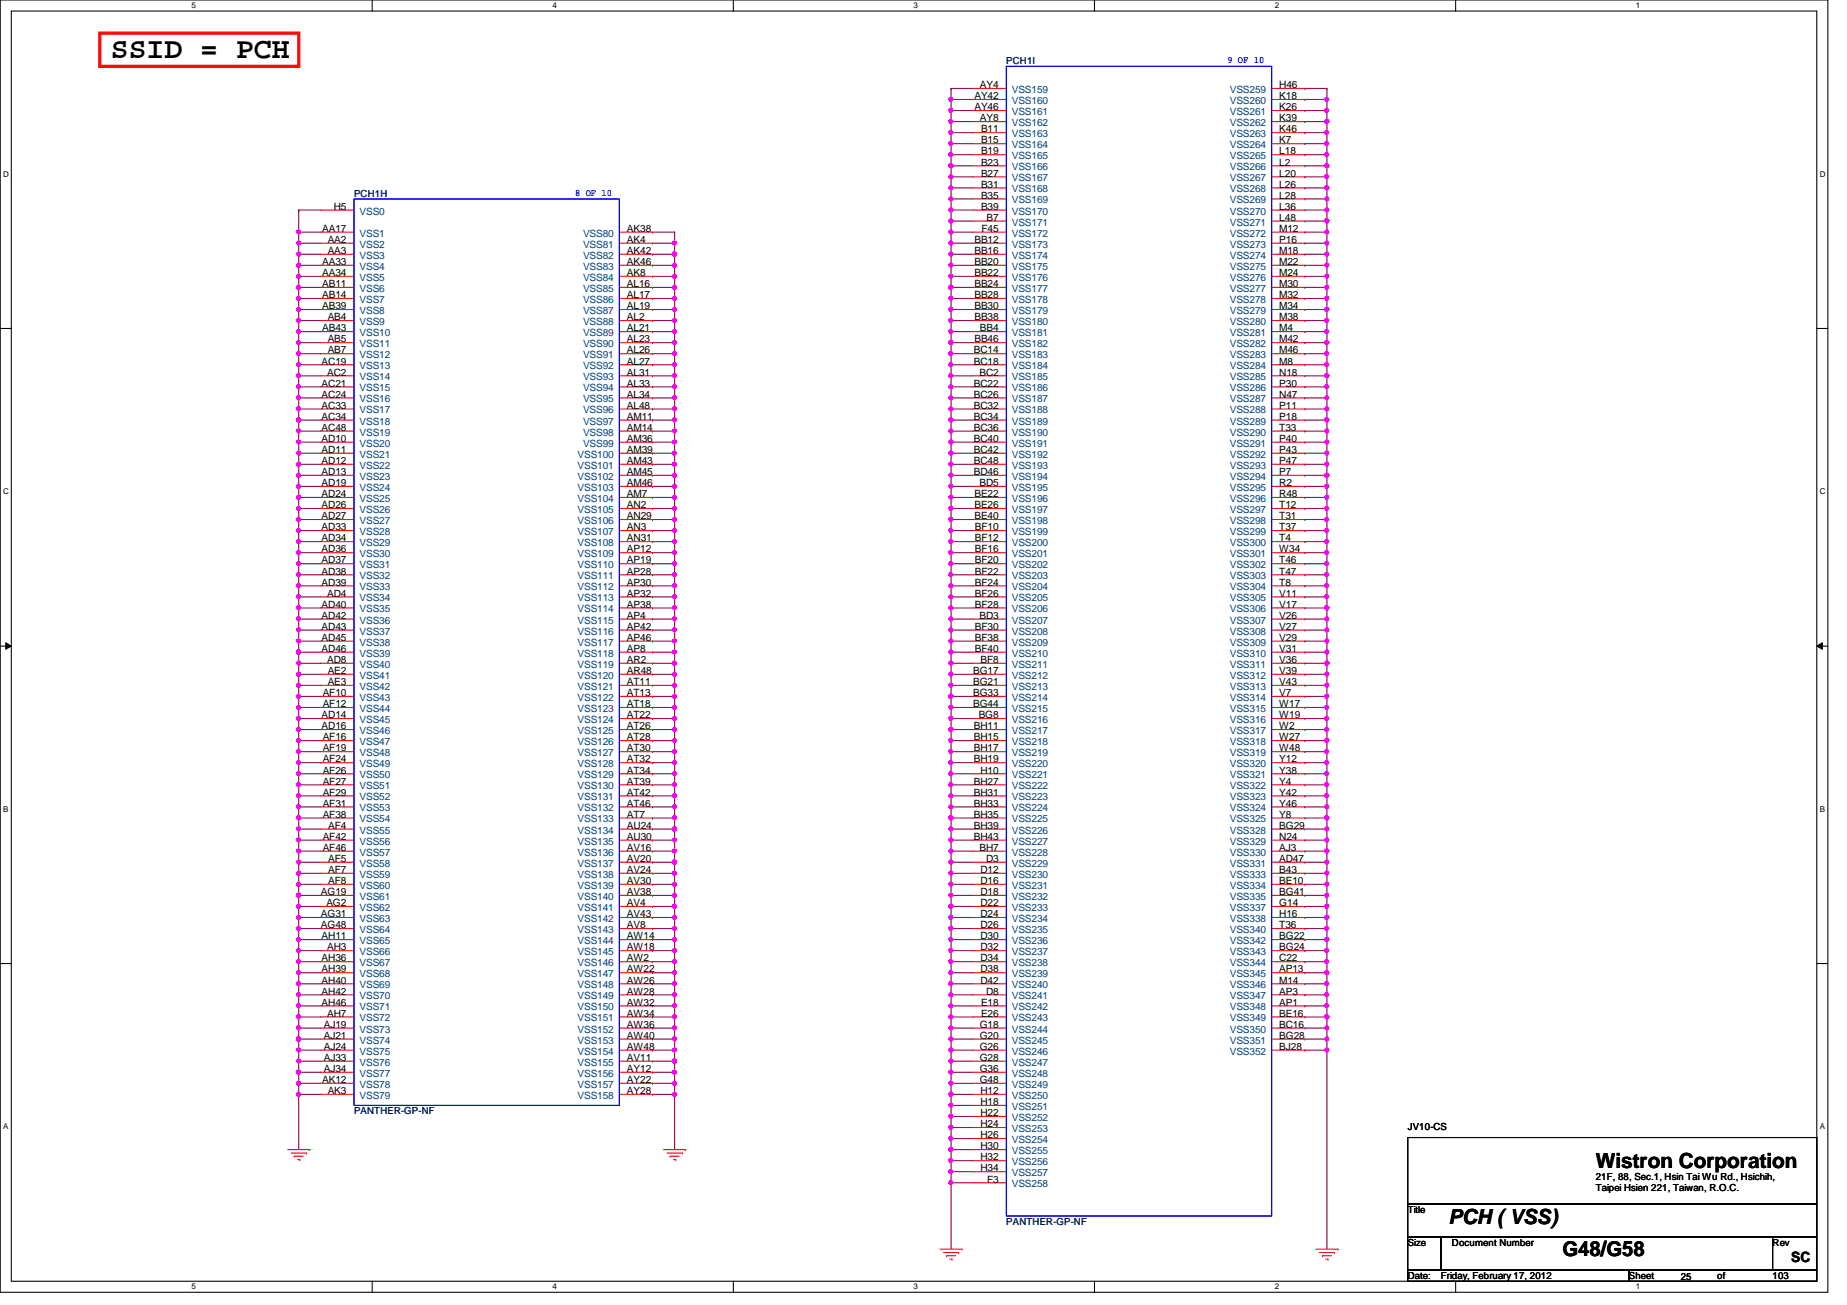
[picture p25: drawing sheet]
<svg xmlns="http://www.w3.org/2000/svg" width="297mm" height="210mm" viewBox="0 0 297 210" stroke-linecap="round" stroke-linejoin="round" font-family="sans-serif">
<defs><g id="words">
<text font-size="4.8" x="17.8" y="9.4">SSID = PCH</text>
<g font-size="3.3">
<text x="256.6" y="187.9">Wistron Corporation</text>
<text x="233" y="196.8">PCH ( VSS)</text>
<text x="251.3" y="202.1">G48/G58</text>
</g>
<text font-size="2.3" x="288.1" y="203">SC</text>
<g font-size="1.6" fill="#000080">
<text x="161.8" y="10.3">PCH1I</text>
<text x="56.9" y="31.7">PCH1H</text>
<text x="56.9" y="179.2">PANTHER-GP-NF</text>
<text x="161.8" y="197">PANTHER-GP-NF</text>
</g>
<g font-size="1.6" fill="#00f">
<text x="197.4" y="10.1">9 OF 10</text>
<text x="92.5" y="31.5">8 OF 10</text>
</g>
<g font-size="1.6">
<text x="156.7" y="16">AY42</text>
<text x="156.7" y="17.7">AY46</text>
<text x="157.6" y="14.2">AY4</text>
<text x="205.7" y="14.2">H46</text>
<text x="205.7" y="16">K18</text>
<text x="205.7" y="17.7">K26</text>
<text x="157.6" y="19.5">AY8</text>
<text x="157.8" y="21.3">B11</text>
<text x="157.8" y="23.1">B15</text>
<text x="205.7" y="23.1">K7</text>
<text x="205.7" y="19.5">K39</text>
<text x="205.7" y="21.3">K46</text>
<text x="157.8" y="24.8">B19</text>
<text x="157.8" y="26.6">B23</text>
<text x="157.8" y="28.4">B27</text>
<text x="205.7" y="24.8">L18</text>
<text x="205.7" y="26.6">L2</text>
<text x="205.7" y="28.4">L20</text>
<text x="53.7" y="33.7">H5</text>
<text x="157.8" y="30.2">B31</text>
<text x="157.8" y="32">B35</text>
<text x="157.8" y="33.7">B39</text>
<text x="158.7" y="35.5">B7</text>
<text x="205.7" y="30.2">L26</text>
<text x="205.7" y="32">L28</text>
<text x="205.7" y="33.7">L36</text>
<text x="205.7" y="35.5">L48</text>
<text x="51.8" y="37.3">AA17</text>
<text x="52.7" y="39.1">AA2</text>
<text x="52.7" y="40.9">AA3</text>
<text x="100.8" y="37.3">AK38</text>
<text x="100.8" y="39.1">AK4</text>
<text x="100.8" y="40.9">AK42</text>
<text x="156.7" y="39.1">BB12</text>
<text x="156.7" y="40.9">BB16</text>
<text x="157.9" y="37.3">F45</text>
<text x="205.7" y="37.3">M12</text>
<text x="205.7" y="39.1">P16</text>
<text x="205.7" y="40.9">M18</text>
<text x="51.8" y="44.4">AA34</text>
<text x="51.8" y="46.2">AB11</text>
<text x="51.8" y="48">AB14</text>
<text x="51.8" y="42.6">AA33</text>
<text x="100.8" y="42.6">AK46</text>
<text x="100.8" y="44.4">AK8</text>
<text x="100.8" y="46.2">AL16</text>
<text x="100.8" y="48">AL17</text>
<text x="156.7" y="42.6">BB20</text>
<text x="156.7" y="44.4">BB22</text>
<text x="156.7" y="46.2">BB24</text>
<text x="156.7" y="48">BB28</text>
<text x="205.7" y="42.6">M22</text>
<text x="205.7" y="44.4">M24</text>
<text x="205.7" y="46.2">M30</text>
<text x="205.7" y="48">M32</text>
<text x="51.8" y="49.7">AB39</text>
<text x="51.8" y="53.3">AB43</text>
<text x="52.7" y="51.5">AB4</text>
<text x="100.8" y="49.7">AL19</text>
<text x="100.8" y="51.5">AL2</text>
<text x="100.8" y="53.3">AL21</text>
<text x="156.7" y="49.7">BB30</text>
<text x="156.7" y="51.5">BB38</text>
<text x="157.6" y="53.3">BB4</text>
<text x="205.7" y="49.7">M34</text>
<text x="205.7" y="51.5">M38</text>
<text x="205.7" y="53.3">M4</text>
<text x="51.7" y="58.6">AC19</text>
<text x="52.7" y="55.1">AB5</text>
<text x="52.7" y="56.9">AB7</text>
<text x="100.8" y="55.1">AL23</text>
<text x="100.8" y="56.9">AL26</text>
<text x="100.8" y="58.6">AL27</text>
<text x="156.6" y="56.9">BC14</text>
<text x="156.6" y="58.6">BC18</text>
<text x="156.7" y="55.1">BB46</text>
<text x="205.7" y="55.1">M42</text>
<text x="205.7" y="56.9">M46</text>
<text x="205.7" y="58.6">M8</text>
<text x="51.7" y="62.2">AC21</text>
<text x="51.7" y="64">AC24</text>
<text x="51.7" y="65.7">AC33</text>
<text x="52.6" y="60.4">AC2</text>
<text x="100.8" y="60.4">AL31</text>
<text x="100.8" y="65.7">AL48</text>
<text x="100.8" y="64">AL34</text>
<text x="100.8" y="62.2">AL33</text>
<text x="156.6" y="62.2">BC22</text>
<text x="156.6" y="64">BC26</text>
<text x="156.6" y="65.7">BC32</text>
<text x="157.5" y="60.4">BC2</text>
<text x="205.7" y="60.4">N18</text>
<text x="205.7" y="62.2">P30</text>
<text x="205.7" y="65.7">P11</text>
<text x="205.7" y="64">N47</text>
<text x="51.7" y="67.5">AC34</text>
<text x="51.7" y="69.3">AC48</text>
<text x="51.7" y="71.1">AD10</text>
<text x="100.8" y="67.5">AM11</text>
<text x="100.8" y="69.3">AM14</text>
<text x="100.8" y="71.1">AM36</text>
<text x="156.6" y="67.5">BC34</text>
<text x="156.6" y="69.3">BC36</text>
<text x="156.6" y="71.1">BC40</text>
<text x="205.7" y="67.5">P18</text>
<text x="205.7" y="69.3">T33</text>
<text x="205.7" y="71.1">P40</text>
<text x="51.7" y="72.9">AD11</text>
<text x="51.7" y="74.6">AD12</text>
<text x="51.7" y="76.4">AD13</text>
<text x="100.8" y="72.9">AM39</text>
<text x="100.8" y="76.4">AM45</text>
<text x="100.8" y="74.6">AM43</text>
<text x="156.6" y="72.9">BC42</text>
<text x="156.6" y="74.6">BC48</text>
<text x="156.6" y="76.4">BD46</text>
<text x="205.7" y="72.9">P43</text>
<text x="205.7" y="74.6">P47</text>
<text x="205.7" y="76.4">P7</text>
<text x="51.7" y="78.2">AD19</text>
<text x="51.7" y="80">AD24</text>
<text x="51.7" y="81.7">AD26</text>
<text x="51.7" y="83.5">AD27</text>
<text x="100.8" y="78.2">AM46</text>
<text x="100.8" y="80">AM7</text>
<text x="100.8" y="81.7">AN2</text>
<text x="100.8" y="83.5">AN29</text>
<text x="156.7" y="80">BE22</text>
<text x="156.7" y="81.7">BE26</text>
<text x="156.7" y="83.5">BE40</text>
<text x="157.5" y="78.2">BD5</text>
<text x="205.7" y="78.2">R2</text>
<text x="205.7" y="80">R48</text>
<text x="205.7" y="81.7">T12</text>
<text x="205.7" y="83.5">T31</text>
<text x="51.7" y="85.3">AD33</text>
<text x="51.7" y="87.1">AD34</text>
<text x="51.7" y="88.9">AD36</text>
<text x="100.8" y="85.3">AN3</text>
<text x="100.8" y="87.1">AN31</text>
<text x="100.8" y="88.9">AP12</text>
<text x="156.8" y="85.3">BF10</text>
<text x="156.8" y="87.1">BF12</text>
<text x="156.8" y="88.9">BF16</text>
<text x="205.7" y="85.3">T37</text>
<text x="205.7" y="87.1">T4</text>
<text x="205.7" y="88.9">W34</text>
<text x="51.7" y="90.6">AD37</text>
<text x="51.7" y="94.2">AD39</text>
<text x="51.7" y="92.4">AD38</text>
<text x="52.6" y="96">AD4</text>
<text x="100.8" y="90.6">AP19</text>
<text x="100.8" y="92.4">AP28</text>
<text x="100.8" y="94.2">AP30</text>
<text x="100.8" y="96">AP32</text>
<text x="156.8" y="90.6">BF20</text>
<text x="156.8" y="92.4">BF22</text>
<text x="156.8" y="94.2">BF24</text>
<text x="156.8" y="96">BF26</text>
<text x="205.7" y="90.6">T46</text>
<text x="205.7" y="92.4">T47</text>
<text x="205.7" y="94.2">T8</text>
<text x="205.7" y="96">V11</text>
<text x="51.7" y="97.7">AD40</text>
<text x="51.7" y="99.5">AD42</text>
<text x="51.7" y="101.3">AD43</text>
<text x="100.8" y="97.7">AP38</text>
<text x="100.8" y="101.3">AP42</text>
<text x="100.8" y="99.5">AP4</text>
<text x="156.8" y="97.7">BF28</text>
<text x="156.8" y="101.3">BF30</text>
<text x="157.5" y="99.5">BD3</text>
<text x="205.7" y="97.7">V17</text>
<text x="205.7" y="99.5">V26</text>
<text x="205.7" y="101.3">V27</text>
<text x="51.7" y="103.1">AD45</text>
<text x="51.7" y="104.9">AD46</text>
<text x="52.6" y="106.6">AD8</text>
<text x="100.8" y="103.1">AP46</text>
<text x="100.8" y="104.9">AP8</text>
<text x="100.8" y="106.6">AR2</text>
<text x="156.8" y="103.1">BF38</text>
<text x="156.8" y="104.9">BF40</text>
<text x="157.7" y="106.6">BF8</text>
<text x="205.7" y="103.1">V29</text>
<text x="205.7" y="104.9">V31</text>
<text x="205.7" y="106.6">V36</text>
<text x="51.9" y="112">AF10</text>
<text x="51.9" y="113.7">AF12</text>
<text x="52.7" y="110.2">AE3</text>
<text x="52.7" y="108.4">AE2</text>
<text x="100.8" y="108.4">AR48</text>
<text x="100.8" y="110.2">AT11</text>
<text x="100.8" y="112">AT13</text>
<text x="100.8" y="113.7">AT18</text>
<text x="156.5" y="108.4">BG17</text>
<text x="156.5" y="110.2">BG21</text>
<text x="156.5" y="112">BG33</text>
<text x="156.5" y="113.7">BG44</text>
<text x="205.7" y="108.4">V39</text>
<text x="205.7" y="110.2">V43</text>
<text x="205.7" y="112">V7</text>
<text x="205.7" y="113.7">W17</text>
<text x="51.7" y="117.3">AD16</text>
<text x="51.7" y="115.5">AD14</text>
<text x="51.9" y="119.1">AF16</text>
<text x="100.8" y="115.5">AT22</text>
<text x="100.8" y="117.3">AT26</text>
<text x="100.8" y="119.1">AT28</text>
<text x="156.6" y="117.3">BH11</text>
<text x="156.6" y="119.1">BH15</text>
<text x="157.4" y="115.5">BG8</text>
<text x="205.7" y="115.5">W19</text>
<text x="205.7" y="117.3">W2</text>
<text x="205.7" y="119.1">W27</text>
<text x="51.9" y="120.9">AF19</text>
<text x="51.9" y="122.6">AF24</text>
<text x="51.9" y="124.4">AF26</text>
<text x="100.8" y="120.9">AT30</text>
<text x="100.8" y="122.6">AT32</text>
<text x="100.8" y="124.4">AT34</text>
<text x="156.6" y="120.9">BH17</text>
<text x="156.6" y="122.6">BH19</text>
<text x="157.7" y="124.4">H10</text>
<text x="205.7" y="120.9">W48</text>
<text x="205.7" y="122.6">Y12</text>
<text x="205.7" y="124.4">Y38</text>
<text x="51.9" y="126.2">AF27</text>
<text x="51.9" y="128">AF29</text>
<text x="51.9" y="129.8">AF31</text>
<text x="51.9" y="131.5">AF38</text>
<text x="100.8" y="128">AT42</text>
<text x="100.8" y="129.8">AT46</text>
<text x="100.8" y="131.5">AT7</text>
<text x="100.8" y="126.2">AT39</text>
<text x="156.6" y="126.2">BH27</text>
<text x="156.6" y="128">BH31</text>
<text x="156.6" y="129.8">BH33</text>
<text x="156.6" y="131.5">BH35</text>
<text x="205.7" y="126.2">Y4</text>
<text x="205.7" y="128">Y42</text>
<text x="205.7" y="129.8">Y46</text>
<text x="205.7" y="131.5">Y8</text>
<text x="51.9" y="135.1">AF42</text>
<text x="51.9" y="136.9">AF46</text>
<text x="52.8" y="133.3">AF4</text>
<text x="100.8" y="133.3">AU24</text>
<text x="100.8" y="135.1">AU30</text>
<text x="100.8" y="136.9">AV16</text>
<text x="156.6" y="133.3">BH39</text>
<text x="156.6" y="135.1">BH43</text>
<text x="157.5" y="136.9">BH7</text>
<text x="205.7" y="133.3">BG29</text>
<text x="205.7" y="135.1">N24</text>
<text x="205.7" y="136.9">AJ3</text>
<text x="51.6" y="144">AG19</text>
<text x="52.8" y="140.4">AF7</text>
<text x="52.8" y="142.2">AF8</text>
<text x="52.8" y="138.6">AF5</text>
<text x="100.8" y="138.6">AV20</text>
<text x="100.8" y="140.4">AV24</text>
<text x="100.8" y="142.2">AV30</text>
<text x="100.8" y="144">AV38</text>
<text x="157.7" y="140.4">D12</text>
<text x="157.7" y="142.2">D16</text>
<text x="157.7" y="144">D18</text>
<text x="158.6" y="138.6">D3</text>
<text x="205.7" y="138.6">AD47</text>
<text x="205.7" y="140.4">B43</text>
<text x="205.7" y="142.2">BE10</text>
<text x="205.7" y="144">BG41</text>
<text x="51.6" y="147.5">AG31</text>
<text x="51.6" y="149.3">AG48</text>
<text x="52.5" y="145.8">AG2</text>
<text x="100.8" y="145.8">AV4</text>
<text x="100.8" y="147.5">AV43</text>
<text x="100.8" y="149.3">AV8</text>
<text x="157.7" y="145.8">D22</text>
<text x="157.7" y="147.5">D24</text>
<text x="157.7" y="149.3">D26</text>
<text x="205.7" y="145.8">G14</text>
<text x="205.7" y="147.5">H16</text>
<text x="205.7" y="149.3">T36</text>
<text x="51.7" y="151.1">AH11</text>
<text x="51.7" y="154.6">AH36</text>
<text x="52.6" y="152.9">AH3</text>
<text x="100.8" y="151.1">AW14</text>
<text x="100.8" y="152.9">AW18</text>
<text x="100.8" y="154.6">AW2</text>
<text x="157.7" y="151.1">D30</text>
<text x="157.7" y="152.9">D32</text>
<text x="157.7" y="154.6">D34</text>
<text x="205.7" y="151.1">BG22</text>
<text x="205.7" y="152.9">BG24</text>
<text x="205.7" y="154.6">C22</text>
<text x="51.7" y="156.4">AH39</text>
<text x="51.7" y="158.2">AH40</text>
<text x="51.7" y="160">AH42</text>
<text x="51.7" y="161.8">AH46</text>
<text x="100.8" y="156.4">AW22</text>
<text x="100.8" y="158.2">AW26</text>
<text x="100.8" y="160">AW28</text>
<text x="100.8" y="161.8">AW32</text>
<text x="157.7" y="156.4">D38</text>
<text x="157.7" y="158.2">D42</text>
<text x="157.8" y="161.8">E18</text>
<text x="158.6" y="160">D8</text>
<text x="205.7" y="156.4">AP13</text>
<text x="205.7" y="158.2">M14</text>
<text x="205.7" y="160">AP3</text>
<text x="205.7" y="161.8">AP1</text>
<text x="52.1" y="165.3">AJ19</text>
<text x="52.1" y="167.1">AJ21</text>
<text x="52.6" y="163.5">AH7</text>
<text x="100.8" y="163.5">AW34</text>
<text x="100.8" y="165.3">AW36</text>
<text x="100.8" y="167.1">AW40</text>
<text x="157.6" y="165.3">G18</text>
<text x="157.6" y="167.1">G20</text>
<text x="157.8" y="163.5">E26</text>
<text x="205.7" y="163.5">BE16</text>
<text x="205.7" y="165.3">BC16</text>
<text x="205.7" y="167.1">BG28</text>
<text x="52.1" y="170.6">AJ33</text>
<text x="52.1" y="172.4">AJ34</text>
<text x="52.1" y="168.9">AJ24</text>
<text x="100.8" y="168.9">AW48</text>
<text x="100.8" y="170.6">AV11</text>
<text x="100.8" y="172.4">AY12</text>
<text x="157.6" y="168.9">G26</text>
<text x="157.6" y="170.6">G28</text>
<text x="157.6" y="172.4">G36</text>
<text x="205.7" y="168.9">BJ28</text>
<text x="51.8" y="174.2">AK12</text>
<text x="52.7" y="176">AK3</text>
<text x="100.8" y="174.2">AY22</text>
<text x="100.8" y="176">AY28</text>
<text x="157.6" y="174.2">G48</text>
<text x="157.7" y="176">H12</text>
<text x="157.7" y="177.8">H18</text>
<text x="157.7" y="179.5">H22</text>
<text x="157.7" y="181.3">H24</text>
<text x="157.7" y="183.1">H26</text>
<text x="157.7" y="184.9">H30</text>
<text x="226.4" y="181.7">JV10-CS</text>
<text x="157.7" y="186.6">H32</text>
<text x="157.7" y="188.4">H34</text>
<text x="158.7" y="190.2">F3</text>
<text x="256.6" y="189.7">21F, 88, Sec.1, Hsin Tai Wu Rd., Hsichih,</text>
<text x="256.6" y="191.6">Taipei Hsien 221, Taiwan, R.O.C.</text>
<text x="226.4" y="195.1">Title</text>
<text x="226.4" y="200.4">Size</text>
<text x="233.5" y="200.4">Document Number</text>
<text x="285.1" y="200.4">Rev</text>
<text x="226.4" y="205.7">Date:</text>
<text x="231.7" y="205.7">Friday, February 17, 2012</text>
<text x="262" y="205.7">Sheet</text>
<text x="270.3" y="205.9">25</text>
<text x="276.2" y="205.7">of</text>
<text x="285.1" y="205.7">103</text>
</g>
<g font-size="1.6" fill="#004080">
<text x="162.7" y="14.9">VSS159</text>
<text x="162.7" y="16.7">VSS160</text>
<text x="197.8" y="14.9">VSS259</text>
<text x="197.8" y="16.7">VSS260</text>
<text x="162.7" y="18.5">VSS161</text>
<text x="162.7" y="20.3">VSS162</text>
<text x="162.7" y="22.1">VSS163</text>
<text x="162.7" y="23.8">VSS164</text>
<text x="197.8" y="23.8">VSS264</text>
<text x="197.8" y="20.3">VSS262</text>
<text x="197.8" y="22.1">VSS263</text>
<text x="197.8" y="18.5">VSS261</text>
<text x="162.7" y="25.6">VSS165</text>
<text x="162.7" y="27.4">VSS166</text>
<text x="162.7" y="29.2">VSS167</text>
<text x="197.8" y="25.6">VSS265</text>
<text x="197.8" y="27.4">VSS266</text>
<text x="197.8" y="29.2">VSS267</text>
<text x="57.8" y="34.5">VSS0</text>
<text x="162.7" y="30.9">VSS168</text>
<text x="162.7" y="32.7">VSS169</text>
<text x="162.7" y="34.5">VSS170</text>
<text x="197.8" y="30.9">VSS268</text>
<text x="197.8" y="32.7">VSS269</text>
<text x="197.8" y="34.5">VSS270</text>
<text x="57.8" y="38.1">VSS1</text>
<text x="57.8" y="39.8">VSS2</text>
<text x="57.8" y="41.6">VSS3</text>
<text x="93.8" y="38.1">VSS80</text>
<text x="93.8" y="39.8">VSS81</text>
<text x="93.8" y="41.6">VSS82</text>
<text x="162.7" y="36.3">VSS171</text>
<text x="162.7" y="39.8">VSS173</text>
<text x="162.7" y="41.6">VSS174</text>
<text x="162.7" y="38.1">VSS172</text>
<text x="197.8" y="36.3">VSS271</text>
<text x="197.8" y="38.1">VSS272</text>
<text x="197.8" y="39.8">VSS273</text>
<text x="197.8" y="41.6">VSS274</text>
<text x="57.8" y="45.2">VSS5</text>
<text x="57.8" y="46.9">VSS6</text>
<text x="57.8" y="43.4">VSS4</text>
<text x="93.8" y="43.4">VSS83</text>
<text x="93.8" y="45.2">VSS84</text>
<text x="93.8" y="46.9">VSS85</text>
<text x="162.7" y="43.4">VSS175</text>
<text x="162.7" y="45.2">VSS176</text>
<text x="162.7" y="46.9">VSS177</text>
<text x="197.8" y="43.4">VSS275</text>
<text x="197.8" y="45.2">VSS276</text>
<text x="197.8" y="46.9">VSS277</text>
<text x="57.8" y="48.7">VSS7</text>
<text x="57.8" y="50.5">VSS8</text>
<text x="57.8" y="52.3">VSS9</text>
<text x="93.8" y="48.7">VSS86</text>
<text x="93.8" y="50.5">VSS87</text>
<text x="93.8" y="52.3">VSS88</text>
<text x="162.7" y="48.7">VSS178</text>
<text x="162.7" y="50.5">VSS179</text>
<text x="162.7" y="52.3">VSS180</text>
<text x="197.8" y="48.7">VSS278</text>
<text x="197.8" y="50.5">VSS279</text>
<text x="197.8" y="52.3">VSS280</text>
<text x="57.8" y="54.1">VSS10</text>
<text x="57.8" y="55.8">VSS11</text>
<text x="57.8" y="57.6">VSS12</text>
<text x="57.8" y="59.4">VSS13</text>
<text x="93.8" y="54.1">VSS89</text>
<text x="93.8" y="55.8">VSS90</text>
<text x="93.8" y="57.6">VSS91</text>
<text x="93.8" y="59.4">VSS92</text>
<text x="162.7" y="54.1">VSS181</text>
<text x="162.7" y="55.8">VSS182</text>
<text x="162.7" y="57.6">VSS183</text>
<text x="162.7" y="59.4">VSS184</text>
<text x="197.8" y="54.1">VSS281</text>
<text x="197.8" y="55.8">VSS282</text>
<text x="197.8" y="57.6">VSS283</text>
<text x="197.8" y="59.4">VSS284</text>
<text x="57.8" y="61.2">VSS14</text>
<text x="57.8" y="62.9">VSS15</text>
<text x="57.8" y="64.7">VSS16</text>
<text x="93.8" y="61.2">VSS93</text>
<text x="93.8" y="64.7">VSS95</text>
<text x="93.8" y="62.9">VSS94</text>
<text x="162.7" y="61.2">VSS185</text>
<text x="162.7" y="62.9">VSS186</text>
<text x="162.7" y="64.7">VSS187</text>
<text x="197.8" y="61.2">VSS285</text>
<text x="197.8" y="62.9">VSS286</text>
<text x="197.8" y="64.7">VSS287</text>
<text x="57.8" y="66.5">VSS17</text>
<text x="57.8" y="68.3">VSS18</text>
<text x="57.8" y="70.1">VSS19</text>
<text x="57.8" y="71.8">VSS20</text>
<text x="93.8" y="66.5">VSS96</text>
<text x="93.8" y="68.3">VSS97</text>
<text x="93.8" y="70.1">VSS98</text>
<text x="93.8" y="71.8">VSS99</text>
<text x="162.7" y="66.5">VSS188</text>
<text x="162.7" y="68.3">VSS189</text>
<text x="162.7" y="70.1">VSS190</text>
<text x="162.7" y="71.8">VSS191</text>
<text x="197.8" y="66.5">VSS288</text>
<text x="197.8" y="68.3">VSS289</text>
<text x="197.8" y="70.1">VSS290</text>
<text x="197.8" y="71.8">VSS291</text>
<text x="57.8" y="73.6">VSS21</text>
<text x="57.8" y="75.4">VSS22</text>
<text x="57.8" y="77.2">VSS23</text>
<text x="92.9" y="73.6">VSS100</text>
<text x="92.9" y="77.2">VSS102</text>
<text x="92.9" y="75.4">VSS101</text>
<text x="162.7" y="73.6">VSS192</text>
<text x="162.7" y="75.4">VSS193</text>
<text x="162.7" y="77.2">VSS194</text>
<text x="197.8" y="73.6">VSS292</text>
<text x="197.8" y="75.4">VSS293</text>
<text x="197.8" y="77.2">VSS294</text>
<text x="57.8" y="79">VSS24</text>
<text x="57.8" y="80.7">VSS25</text>
<text x="57.8" y="82.5">VSS26</text>
<text x="92.9" y="79">VSS103</text>
<text x="92.9" y="80.7">VSS104</text>
<text x="92.9" y="82.5">VSS105</text>
<text x="162.7" y="79">VSS195</text>
<text x="162.7" y="80.7">VSS196</text>
<text x="162.7" y="82.5">VSS197</text>
<text x="197.8" y="79">VSS295</text>
<text x="197.8" y="80.7">VSS296</text>
<text x="197.8" y="82.5">VSS297</text>
<text x="57.8" y="84.3">VSS27</text>
<text x="57.8" y="86.1">VSS28</text>
<text x="57.8" y="87.8">VSS29</text>
<text x="57.8" y="89.6">VSS30</text>
<text x="92.9" y="84.3">VSS106</text>
<text x="92.9" y="86.1">VSS107</text>
<text x="92.9" y="87.8">VSS108</text>
<text x="92.9" y="89.6">VSS109</text>
<text x="162.7" y="84.3">VSS198</text>
<text x="162.7" y="86.1">VSS199</text>
<text x="162.7" y="87.8">VSS200</text>
<text x="162.7" y="89.6">VSS201</text>
<text x="197.8" y="84.3">VSS298</text>
<text x="197.8" y="86.1">VSS299</text>
<text x="197.8" y="87.8">VSS300</text>
<text x="197.8" y="89.6">VSS301</text>
<text x="57.8" y="91.4">VSS31</text>
<text x="57.8" y="95">VSS33</text>
<text x="57.8" y="93.2">VSS32</text>
<text x="92.9" y="91.4">VSS110</text>
<text x="92.9" y="93.2">VSS111</text>
<text x="92.9" y="95">VSS112</text>
<text x="162.7" y="91.4">VSS202</text>
<text x="162.7" y="93.2">VSS203</text>
<text x="162.7" y="95">VSS204</text>
<text x="197.8" y="91.4">VSS302</text>
<text x="197.8" y="93.2">VSS303</text>
<text x="197.8" y="95">VSS304</text>
<text x="57.8" y="96.7">VSS34</text>
<text x="57.8" y="98.5">VSS35</text>
<text x="57.8" y="100.3">VSS36</text>
<text x="92.9" y="96.7">VSS113</text>
<text x="92.9" y="98.5">VSS114</text>
<text x="92.9" y="100.3">VSS115</text>
<text x="162.7" y="96.7">VSS205</text>
<text x="162.7" y="98.5">VSS206</text>
<text x="162.7" y="100.3">VSS207</text>
<text x="197.8" y="96.7">VSS305</text>
<text x="197.8" y="98.5">VSS306</text>
<text x="197.8" y="100.3">VSS307</text>
<text x="57.8" y="102.1">VSS37</text>
<text x="57.8" y="103.8">VSS38</text>
<text x="57.8" y="105.6">VSS39</text>
<text x="57.8" y="107.4">VSS40</text>
<text x="92.9" y="102.1">VSS116</text>
<text x="92.9" y="103.8">VSS117</text>
<text x="92.9" y="105.6">VSS118</text>
<text x="92.9" y="107.4">VSS119</text>
<text x="162.7" y="102.1">VSS208</text>
<text x="162.7" y="103.8">VSS209</text>
<text x="162.7" y="105.6">VSS210</text>
<text x="162.7" y="107.4">VSS211</text>
<text x="197.8" y="102.1">VSS308</text>
<text x="197.8" y="103.8">VSS309</text>
<text x="197.8" y="105.6">VSS310</text>
<text x="197.8" y="107.4">VSS311</text>
<text x="57.8" y="112.7">VSS43</text>
<text x="57.8" y="111">VSS42</text>
<text x="57.8" y="109.2">VSS41</text>
<text x="92.9" y="109.2">VSS120</text>
<text x="92.9" y="111">VSS121</text>
<text x="92.9" y="112.7">VSS122</text>
<text x="162.7" y="109.2">VSS212</text>
<text x="162.7" y="111">VSS213</text>
<text x="162.7" y="112.7">VSS214</text>
<text x="197.8" y="109.2">VSS312</text>
<text x="197.8" y="111">VSS313</text>
<text x="197.8" y="112.7">VSS314</text>
<text x="57.8" y="114.5">VSS44</text>
<text x="57.8" y="118.1">VSS46</text>
<text x="57.8" y="119.8">VSS47</text>
<text x="57.8" y="116.3">VSS45</text>
<text x="92.9" y="114.5">VSS123</text>
<text x="92.9" y="116.3">VSS124</text>
<text x="92.9" y="118.1">VSS125</text>
<text x="92.9" y="119.8">VSS126</text>
<text x="162.7" y="114.5">VSS215</text>
<text x="162.7" y="116.3">VSS216</text>
<text x="162.7" y="118.1">VSS217</text>
<text x="162.7" y="119.8">VSS218</text>
<text x="197.8" y="114.5">VSS315</text>
<text x="197.8" y="116.3">VSS316</text>
<text x="197.8" y="118.1">VSS317</text>
<text x="197.8" y="119.8">VSS318</text>
<text x="57.8" y="121.6">VSS48</text>
<text x="57.8" y="123.4">VSS49</text>
<text x="57.8" y="125.2">VSS50</text>
<text x="92.9" y="121.6">VSS127</text>
<text x="92.9" y="123.4">VSS128</text>
<text x="92.9" y="125.2">VSS129</text>
<text x="162.7" y="121.6">VSS219</text>
<text x="162.7" y="123.4">VSS220</text>
<text x="162.7" y="125.2">VSS221</text>
<text x="197.8" y="121.6">VSS319</text>
<text x="197.8" y="123.4">VSS320</text>
<text x="197.8" y="125.2">VSS321</text>
<text x="57.8" y="127">VSS51</text>
<text x="57.8" y="128.7">VSS52</text>
<text x="57.8" y="130.5">VSS53</text>
<text x="92.9" y="128.7">VSS131</text>
<text x="92.9" y="130.5">VSS132</text>
<text x="92.9" y="127">VSS130</text>
<text x="162.7" y="127">VSS222</text>
<text x="162.7" y="128.7">VSS223</text>
<text x="162.7" y="130.5">VSS224</text>
<text x="197.8" y="127">VSS322</text>
<text x="197.8" y="128.7">VSS323</text>
<text x="197.8" y="130.5">VSS324</text>
<text x="57.8" y="132.3">VSS54</text>
<text x="57.8" y="134.1">VSS55</text>
<text x="57.8" y="135.8">VSS56</text>
<text x="57.8" y="137.6">VSS57</text>
<text x="92.9" y="132.3">VSS133</text>
<text x="92.9" y="134.1">VSS134</text>
<text x="92.9" y="135.8">VSS135</text>
<text x="92.9" y="137.6">VSS136</text>
<text x="162.7" y="132.3">VSS225</text>
<text x="162.7" y="134.1">VSS226</text>
<text x="162.7" y="135.8">VSS227</text>
<text x="162.7" y="137.6">VSS228</text>
<text x="197.8" y="132.3">VSS325</text>
<text x="197.8" y="134.1">VSS328</text>
<text x="197.8" y="135.8">VSS329</text>
<text x="197.8" y="137.6">VSS330</text>
<text x="57.8" y="141.2">VSS59</text>
<text x="57.8" y="143">VSS60</text>
<text x="57.8" y="139.4">VSS58</text>
<text x="92.9" y="139.4">VSS137</text>
<text x="92.9" y="141.2">VSS138</text>
<text x="92.9" y="143">VSS139</text>
<text x="162.7" y="139.4">VSS229</text>
<text x="162.7" y="141.2">VSS230</text>
<text x="162.7" y="143">VSS231</text>
<text x="197.8" y="139.4">VSS331</text>
<text x="197.8" y="141.2">VSS333</text>
<text x="197.8" y="143">VSS334</text>
<text x="57.8" y="144.7">VSS61</text>
<text x="57.8" y="146.5">VSS62</text>
<text x="57.8" y="148.3">VSS63</text>
<text x="92.9" y="144.7">VSS140</text>
<text x="92.9" y="146.5">VSS141</text>
<text x="92.9" y="148.3">VSS142</text>
<text x="162.7" y="144.7">VSS232</text>
<text x="162.7" y="146.5">VSS233</text>
<text x="162.7" y="148.3">VSS234</text>
<text x="197.8" y="144.7">VSS335</text>
<text x="197.8" y="146.5">VSS337</text>
<text x="197.8" y="148.3">VSS338</text>
<text x="57.8" y="150.1">VSS64</text>
<text x="57.8" y="151.8">VSS65</text>
<text x="57.8" y="153.6">VSS66</text>
<text x="57.8" y="155.4">VSS67</text>
<text x="92.9" y="150.1">VSS143</text>
<text x="92.9" y="151.8">VSS144</text>
<text x="92.9" y="153.6">VSS145</text>
<text x="92.9" y="155.4">VSS146</text>
<text x="162.7" y="150.1">VSS235</text>
<text x="162.7" y="151.8">VSS236</text>
<text x="162.7" y="153.6">VSS237</text>
<text x="162.7" y="155.4">VSS238</text>
<text x="197.8" y="150.1">VSS340</text>
<text x="197.8" y="151.8">VSS342</text>
<text x="197.8" y="153.6">VSS343</text>
<text x="197.8" y="155.4">VSS344</text>
<text x="57.8" y="157.2">VSS68</text>
<text x="57.8" y="159">VSS69</text>
<text x="57.8" y="160.7">VSS70</text>
<text x="92.9" y="157.2">VSS147</text>
<text x="92.9" y="159">VSS148</text>
<text x="92.9" y="160.7">VSS149</text>
<text x="162.7" y="157.2">VSS239</text>
<text x="162.7" y="159">VSS240</text>
<text x="162.7" y="160.7">VSS241</text>
<text x="197.8" y="157.2">VSS345</text>
<text x="197.8" y="159">VSS346</text>
<text x="197.8" y="160.7">VSS347</text>
<text x="57.8" y="162.5">VSS71</text>
<text x="57.8" y="164.3">VSS72</text>
<text x="57.8" y="166.1">VSS73</text>
<text x="57.8" y="167.9">VSS74</text>
<text x="92.9" y="162.5">VSS150</text>
<text x="92.9" y="164.3">VSS151</text>
<text x="92.9" y="166.1">VSS152</text>
<text x="92.9" y="167.9">VSS153</text>
<text x="162.7" y="162.5">VSS242</text>
<text x="162.7" y="164.3">VSS243</text>
<text x="162.7" y="166.1">VSS244</text>
<text x="162.7" y="167.9">VSS245</text>
<text x="197.8" y="162.5">VSS348</text>
<text x="197.8" y="164.3">VSS349</text>
<text x="197.8" y="166.1">VSS350</text>
<text x="197.8" y="167.9">VSS351</text>
<text x="57.8" y="171.4">VSS76</text>
<text x="57.8" y="173.2">VSS77</text>
<text x="57.8" y="169.6">VSS75</text>
<text x="92.9" y="169.6">VSS154</text>
<text x="92.9" y="171.4">VSS155</text>
<text x="92.9" y="173.2">VSS156</text>
<text x="162.7" y="169.6">VSS246</text>
<text x="162.7" y="171.4">VSS247</text>
<text x="162.7" y="173.2">VSS248</text>
<text x="197.8" y="169.6">VSS352</text>
<text x="57.8" y="175">VSS78</text>
<text x="57.8" y="176.7">VSS79</text>
<text x="92.9" y="175">VSS157</text>
<text x="92.9" y="176.7">VSS158</text>
<text x="162.7" y="175">VSS249</text>
<text x="162.7" y="176.7">VSS250</text>
<text x="162.7" y="178.5">VSS251</text>
<text x="162.7" y="180.3">VSS252</text>
<text x="162.7" y="182.1">VSS253</text>
<text x="162.7" y="183.9">VSS254</text>
<text x="162.7" y="185.6">VSS255</text>
<text x="162.7" y="187.4">VSS256</text>
<text x="162.7" y="189.2">VSS257</text>
<text x="162.7" y="191">VSS258</text>
</g>
<g font-size="1.3">
<text x="30.8" y="1.3">5</text>
<text x="88.9" y="1.3">4</text>
<text x="146.9" y="1.3">3</text>
<text x="205" y="1.3">2</text>
<text x="263.1" y="1.3">1</text>
<text x=".5" y="28.4">D</text>
<text x="292.6" y="28.4">D</text>
<text x=".5" y="79.5">C</text>
<text x="292.6" y="79.5">C</text>
<text x=".5" y="130.6">B</text>
<text x="292.6" y="130.6">B</text>
<text x=".5" y="181.7">A</text>
<text x="292.6" y="181.7">A</text>
<text x="30.8" y="207.4">5</text>
<text x="88.9" y="207.4">4</text>
<text x="146.9" y="207.4">3</text>
<text x="205" y="207.4">2</text>
<text x="263.1" y="207.4">1</text>
</g>
</g></defs>
<path d="M0 0h294v207.9h-294zM1.8 1.8h290.4v204.3h-290.4z" fill="none" stroke="#000" stroke-width=".17"/>
<g fill="#fff">
<path d="M30.8 .2h.7v1.4h-.7z"/>
<path d="M30.8 206.2h.7v1.4h-.7z"/>
</g>
<path d="M59.9 0v1.8M59.9 206.1v1.8" fill="none" stroke="#000" stroke-width=".17"/>
<g fill="#fff">
<path d="M88.9 .2h.6v1.4h-.6z"/>
<path d="M88.9 206.2h.6v1.4h-.6z"/>
</g>
<path d="M117.9 0v1.8M117.9 206.1v1.8" fill="none" stroke="#000" stroke-width=".17"/>
<g fill="#fff">
<path d="M146.9 .2h.7v1.4h-.7z"/>
<path d="M146.9 206.2h.7v1.4h-.7z"/>
</g>
<path d="M176 0v1.8M176 206.1v1.8" fill="none" stroke="#000" stroke-width=".17"/>
<g fill="#fff">
<path d="M205 .2h.7v1.4h-.7z"/>
<path d="M205 206.2h.7v1.4h-.7z"/>
</g>
<path d="M234.1 0v1.8M234.1 206.1v1.8" fill="none" stroke="#000" stroke-width=".17"/>
<g fill="#fff">
<path d="M263.1 .2h.7v1.4h-.7z"/>
<path d="M263.1 206.2h.7v1.4h-.7z"/>
<path d="M.5 27.3h.9v1.4h-.9z"/>
<path d="M292.6 27.3h.9v1.4h-.9z"/>
<path d="M.5 78.4h.9v1.4h-.9z"/>
<path d="M292.6 78.4h.9v1.4h-.9z"/>
</g>
<path d="M0 52.8h1.8M292.2 52.8h1.8" fill="none" stroke="#000" stroke-width=".17"/>
<g fill="#fff">
<path d="M.5 129.5h.8v1.4h-.8z"/>
<path d="M292.6 129.5h.9v1.4h-.9z"/>
</g>
<path d="M0 103.9h1.8M292.2 103.9h1.8" fill="none" stroke="#000" stroke-width=".17"/>
<path d="M.9 103.4l.9 .5-.9 .5zM292.2 103.9l.9-.5v1z" fill="#000"/>
<path d="M.9 103.4l.9 .5-.9 .5zM292.2 103.9l.9-.5v1z" fill="none" stroke="#000" stroke-width=".16"/>
<g fill="#fff">
<path d="M.5 180.5h.8v1.4h-.8z"/>
<path d="M292.6 180.5h.9v1.4h-.9z"/>
</g>
<path d="M0 155h1.8M292.2 155h1.8" fill="none" stroke="#000" stroke-width=".17"/>
<path d="M108.5 128h.1M108.5 128v1.8" fill="none" stroke="#800040" stroke-width=".17"/>
<circle cx="108.5" cy="128" r=".32" fill="#f0f"/>
<circle cx="108.5" cy="128" r=".32" fill="none" stroke="#f0f" stroke-width=".17"/>
<path d="M152.9 42.7h.1M152.9 42.7v1.7" fill="none" stroke="#800040" stroke-width=".17"/>
<circle cx="152.9" cy="42.6" r=".32" fill="#f0f"/>
<circle cx="152.9" cy="42.6" r=".32" fill="none" stroke="#f0f" stroke-width=".17"/>
<path d="M213.4 163.6h.1M213.4 163.6v1.8" fill="none" stroke="#800040" stroke-width=".17"/>
<circle cx="213.4" cy="163.5" r=".32" fill="#f0f"/>
<circle cx="213.4" cy="163.5" r=".32" fill="none" stroke="#f0f" stroke-width=".17"/>
<path d="M213.4 49.8h.1M213.4 49.8v1.8" fill="none" stroke="#800040" stroke-width=".17"/>
<circle cx="213.4" cy="49.8" r=".32" fill="#f0f"/>
<circle cx="213.4" cy="49.8" r=".32" fill="none" stroke="#f0f" stroke-width=".17"/>
<path d="M213.4 131.6h.1M213.4 131.6v1.7" fill="none" stroke="#800040" stroke-width=".17"/>
<circle cx="213.4" cy="131.5" r=".32" fill="#f0f"/>
<circle cx="213.4" cy="131.5" r=".32" fill="none" stroke="#f0f" stroke-width=".17"/>
<path d="M213.4 97.8h.1M213.4 97.8v1.8" fill="none" stroke="#800040" stroke-width=".17"/>
<circle cx="213.4" cy="97.8" r=".32" fill="#f0f"/>
<circle cx="213.4" cy="97.8" r=".32" fill="none" stroke="#f0f" stroke-width=".17"/>
<path d="M152.9 188.5h.1M152.9 188.5v1.7" fill="none" stroke="#800040" stroke-width=".17"/>
<circle cx="152.9" cy="188.4" r=".32" fill="#f0f"/>
<circle cx="152.9" cy="188.4" r=".32" fill="none" stroke="#f0f" stroke-width=".17"/>
<path d="M213.4 30.2h.1M213.4 30.2v1.8" fill="none" stroke="#800040" stroke-width=".17"/>
<circle cx="213.4" cy="30.2" r=".32" fill="#f0f"/>
<circle cx="213.4" cy="30.2" r=".32" fill="none" stroke="#f0f" stroke-width=".17"/>
<path d="M213.4 26.7h.1M213.4 26.7v1.7" fill="none" stroke="#800040" stroke-width=".17"/>
<circle cx="213.4" cy="26.6" r=".32" fill="#f0f"/>
<circle cx="213.4" cy="26.6" r=".32" fill="none" stroke="#f0f" stroke-width=".17"/>
<path d="M213.4 62.2h.1M213.4 62.2v1.8" fill="none" stroke="#800040" stroke-width=".17"/>
<circle cx="213.4" cy="62.2" r=".32" fill="#f0f"/>
<circle cx="213.4" cy="62.2" r=".32" fill="none" stroke="#f0f" stroke-width=".17"/>
<path d="M213.4 78.2h.1M213.4 78.2v1.8" fill="none" stroke="#800040" stroke-width=".17"/>
<circle cx="213.4" cy="78.2" r=".32" fill="#f0f"/>
<circle cx="213.4" cy="78.2" r=".32" fill="none" stroke="#f0f" stroke-width=".17"/>
<path d="M213.4 119.1h.1M213.4 119.1v1.8" fill="none" stroke="#800040" stroke-width=".17"/>
<circle cx="213.4" cy="119.1" r=".32" fill="#f0f"/>
<circle cx="213.4" cy="119.1" r=".32" fill="none" stroke="#f0f" stroke-width=".17"/>
<path d="M213.4 160h.1M213.4 160v1.8" fill="none" stroke="#800040" stroke-width=".17"/>
<circle cx="213.4" cy="160" r=".32" fill="#f0f"/>
<circle cx="213.4" cy="160" r=".32" fill="none" stroke="#f0f" stroke-width=".17"/>
<path d="M213.4 152.9h.1M213.4 152.9v1.8" fill="none" stroke="#800040" stroke-width=".17"/>
<circle cx="213.4" cy="152.9" r=".32" fill="#f0f"/>
<circle cx="213.4" cy="152.9" r=".32" fill="none" stroke="#f0f" stroke-width=".17"/>
<path d="M152.9 103.1h.1M152.9 103.1v1.8" fill="none" stroke="#800040" stroke-width=".17"/>
<circle cx="152.9" cy="103.1" r=".32" fill="#f0f"/>
<circle cx="152.9" cy="103.1" r=".32" fill="none" stroke="#f0f" stroke-width=".17"/>
<path d="M152.9 32h.1M152.9 32v1.8" fill="none" stroke="#800040" stroke-width=".17"/>
<circle cx="152.9" cy="32" r=".32" fill="#f0f"/>
<circle cx="152.9" cy="32" r=".32" fill="none" stroke="#f0f" stroke-width=".17"/>
<path d="M213.4 112h.1M213.4 112v1.8" fill="none" stroke="#800040" stroke-width=".17"/>
<circle cx="213.4" cy="112" r=".32" fill="#f0f"/>
<circle cx="213.4" cy="112" r=".32" fill="none" stroke="#f0f" stroke-width=".17"/>
<path d="M152.9 181.4h.1M152.9 181.4v1.7" fill="none" stroke="#800040" stroke-width=".17"/>
<circle cx="152.9" cy="181.3" r=".32" fill="#f0f"/>
<circle cx="152.9" cy="181.3" r=".32" fill="none" stroke="#f0f" stroke-width=".17"/>
<path d="M152.9 142.2h.1M152.9 142.2v1.8" fill="none" stroke="#800040" stroke-width=".17"/>
<circle cx="152.9" cy="142.2" r=".32" fill="#f0f"/>
<circle cx="152.9" cy="142.2" r=".32" fill="none" stroke="#f0f" stroke-width=".17"/>
<path d="M152.9 69.3h.1M152.9 69.3v1.8" fill="none" stroke="#800040" stroke-width=".17"/>
<circle cx="152.9" cy="69.3" r=".32" fill="#f0f"/>
<circle cx="152.9" cy="69.3" r=".32" fill="none" stroke="#f0f" stroke-width=".17"/>
<path d="M152.9 64h.1M152.9 64v1.8" fill="none" stroke="#800040" stroke-width=".17"/>
<circle cx="152.9" cy="64" r=".32" fill="#f0f"/>
<circle cx="152.9" cy="64" r=".32" fill="none" stroke="#f0f" stroke-width=".17"/>
<path d="M152.9 128h.1M152.9 128v1.8" fill="none" stroke="#800040" stroke-width=".17"/>
<circle cx="152.9" cy="128" r=".32" fill="#f0f"/>
<circle cx="152.9" cy="128" r=".32" fill="none" stroke="#f0f" stroke-width=".17"/>
<path d="M213.4 67.6h.1M213.4 67.6v1.7" fill="none" stroke="#800040" stroke-width=".17"/>
<circle cx="213.4" cy="67.5" r=".32" fill="#f0f"/>
<circle cx="213.4" cy="67.5" r=".32" fill="none" stroke="#f0f" stroke-width=".17"/>
<path d="M213.4 35.6h.1M213.4 35.6v1.7" fill="none" stroke="#800040" stroke-width=".17"/>
<circle cx="213.4" cy="35.5" r=".32" fill="#f0f"/>
<circle cx="213.4" cy="35.5" r=".32" fill="none" stroke="#f0f" stroke-width=".17"/>
<path d="M213.4 56.9h.1M213.4 56.9v1.8" fill="none" stroke="#800040" stroke-width=".17"/>
<circle cx="213.4" cy="56.9" r=".32" fill="#f0f"/>
<circle cx="213.4" cy="56.9" r=".32" fill="none" stroke="#f0f" stroke-width=".17"/>
<path d="M213.4 19.6h.1M213.4 19.6v1.7" fill="none" stroke="#800040" stroke-width=".17"/>
<circle cx="213.4" cy="19.5" r=".32" fill="#f0f"/>
<circle cx="213.4" cy="19.5" r=".32" fill="none" stroke="#f0f" stroke-width=".17"/>
<path d="M213.4 136.9h.1M213.4 136.9v1.8" fill="none" stroke="#800040" stroke-width=".17"/>
<circle cx="213.4" cy="136.9" r=".32" fill="#f0f"/>
<circle cx="213.4" cy="136.9" r=".32" fill="none" stroke="#f0f" stroke-width=".17"/>
<path d="M152.9 108.5h.1M152.9 108.5v1.7" fill="none" stroke="#800040" stroke-width=".17"/>
<circle cx="152.9" cy="108.4" r=".32" fill="#f0f"/>
<circle cx="152.9" cy="108.4" r=".32" fill="none" stroke="#f0f" stroke-width=".17"/>
<path d="M152.9 49.8h.1M152.9 49.8v1.8" fill="none" stroke="#800040" stroke-width=".17"/>
<circle cx="152.9" cy="49.8" r=".32" fill="#f0f"/>
<circle cx="152.9" cy="49.8" r=".32" fill="none" stroke="#f0f" stroke-width=".17"/>
<path d="M152.9 21.3h.1M152.9 21.3v1.8" fill="none" stroke="#800040" stroke-width=".17"/>
<circle cx="152.9" cy="21.3" r=".32" fill="#f0f"/>
<circle cx="152.9" cy="21.3" r=".32" fill="none" stroke="#f0f" stroke-width=".17"/>
<path d="M213.4 147.6h.1M213.4 147.6v1.8" fill="none" stroke="#800040" stroke-width=".17"/>
<circle cx="213.4" cy="147.5" r=".32" fill="#f0f"/>
<circle cx="213.4" cy="147.5" r=".32" fill="none" stroke="#f0f" stroke-width=".17"/>
<path d="M152.9 172.5h.1M152.9 172.5v1.7" fill="none" stroke="#800040" stroke-width=".17"/>
<circle cx="152.9" cy="172.4" r=".32" fill="#f0f"/>
<circle cx="152.9" cy="172.4" r=".32" fill="none" stroke="#f0f" stroke-width=".17"/>
<path d="M152.9 113.8h.1M152.9 113.8v1.8" fill="none" stroke="#800040" stroke-width=".17"/>
<circle cx="152.9" cy="113.8" r=".32" fill="#f0f"/>
<circle cx="152.9" cy="113.8" r=".32" fill="none" stroke="#f0f" stroke-width=".17"/>
<g fill="none" stroke="#800040" stroke-width=".17">
<path d="M48 94.2h.1M48 96h.1M48 97.8h.1M48 99.6h.1M48 94.2h3.6M48 96h3.6M48 97.8h3.6M48 99.6h3.6M48 101.3h.1M48 103.1h.1M48 104.9h.1M48 101.3h3.6"/>
<path d="M48 103.1h3.6M48 104.9h3.6"/>
</g>
<circle cx="48" cy="104.9" r=".32" fill="#f0f"/>
<circle cx="48" cy="104.9" r=".32" fill="none" stroke="#f0f" stroke-width=".17"/>
<path d="M48 94.2h.1M48 94.2v1.8M48 106.7h.1M48 106.7h3.6" fill="none" stroke="#800040" stroke-width=".17"/>
<circle cx="48" cy="94.2" r=".32" fill="#f0f"/>
<circle cx="48" cy="94.2" r=".32" fill="none" stroke="#f0f" stroke-width=".17"/>
<path d="M48 103.1h.1M48 103.1v1.8" fill="none" stroke="#800040" stroke-width=".17"/>
<circle cx="48" cy="103.1" r=".32" fill="#f0f"/>
<circle cx="48" cy="103.1" r=".32" fill="none" stroke="#f0f" stroke-width=".17"/>
<path d="M48 106.7h.1M48 106.7v1.8" fill="none" stroke="#800040" stroke-width=".17"/>
<circle cx="48" cy="106.7" r=".32" fill="#f0f"/>
<circle cx="48" cy="106.7" r=".32" fill="none" stroke="#f0f" stroke-width=".17"/>
<path d="M48 97.8h.1M48 97.8v1.8" fill="none" stroke="#800040" stroke-width=".17"/>
<circle cx="48" cy="97.8" r=".32" fill="#f0f"/>
<circle cx="48" cy="97.8" r=".32" fill="none" stroke="#f0f" stroke-width=".17"/>
<path d="M48 96h.1M48 96v1.8" fill="none" stroke="#800040" stroke-width=".17"/>
<circle cx="48" cy="96" r=".32" fill="#f0f"/>
<circle cx="48" cy="96" r=".32" fill="none" stroke="#f0f" stroke-width=".17"/>
<path d="M48 104.9h.1M48 104.9v1.8" fill="none" stroke="#800040" stroke-width=".17"/>
<circle cx="48" cy="104.9" r=".32" fill="#f0f"/>
<circle cx="48" cy="104.9" r=".32" fill="none" stroke="#f0f" stroke-width=".17"/>
<path d="M152.9 128h.1M152.9 129.8h.1M152.9 128h3.6M152.9 129.8h3.6" fill="none" stroke="#800040" stroke-width=".17"/>
<circle cx="152.9" cy="129.8" r=".32" fill="#f0f"/>
<circle cx="152.9" cy="129.8" r=".32" fill="none" stroke="#f0f" stroke-width=".17"/>
<path d="M152.9 131.6h.1M152.9 131.6h3.6" fill="none" stroke="#800040" stroke-width=".17"/>
<circle cx="152.9" cy="131.5" r=".32" fill="#f0f"/>
<circle cx="152.9" cy="131.5" r=".32" fill="none" stroke="#f0f" stroke-width=".17"/>
<path d="M48 99.6h.1M48 99.6v1.7M152.9 133.3h.1M152.9 135.1h.1M152.9 136.9h.1M152.9 138.7h.1M152.9 133.3h3.6M152.9 135.1h3.6M152.9 136.9h3.6M152.9 138.7h3.6M152.9 140.5h.1M152.9 140.5h3.6" fill="none" stroke="#800040" stroke-width=".17"/>
<circle cx="48" cy="99.5" r=".32" fill="#f0f"/>
<circle cx="48" cy="99.5" r=".32" fill="none" stroke="#f0f" stroke-width=".17"/>
<path d="M152.9 142.2h.1M152.9 144h.1M152.9 142.2h3.6M152.9 144h3.6" fill="none" stroke="#800040" stroke-width=".17"/>
<circle cx="152.9" cy="144" r=".32" fill="#f0f"/>
<circle cx="152.9" cy="144" r=".32" fill="none" stroke="#f0f" stroke-width=".17"/>
<path d="M152.9 145.8h.1M152.9 145.8h3.6" fill="none" stroke="#800040" stroke-width=".17"/>
<circle cx="152.9" cy="145.8" r=".32" fill="#f0f"/>
<circle cx="152.9" cy="145.8" r=".32" fill="none" stroke="#f0f" stroke-width=".17"/>
<path d="M104.9 138.7h.1M104.9 138.7h3.6M152.9 147.6h.1M152.9 149.4h.1M152.9 151.1h.1M152.9 152.9h.1M152.9 154.7h.1M152.9 147.6h3.6M152.9 149.4h3.6M152.9 151.1h3.6M152.9 152.9h3.6M152.9 154.7h3.6" fill="none" stroke="#800040" stroke-width=".17"/>
<circle cx="108.5" cy="138.7" r=".32" fill="#f0f"/>
<circle cx="108.5" cy="138.7" r=".32" fill="none" stroke="#f0f" stroke-width=".17"/>
<path d="M104.9 140.5h.1M104.9 142.2h.1M104.9 144h.1M104.9 145.8h.1M104.9 140.5h3.6M104.9 142.2h3.6M104.9 144h3.6M104.9 145.8h3.6" fill="none" stroke="#800040" stroke-width=".17"/>
<circle cx="108.5" cy="145.8" r=".32" fill="#f0f"/>
<circle cx="108.5" cy="145.8" r=".32" fill="none" stroke="#f0f" stroke-width=".17"/>
<path d="M104.9 147.6h.1M104.9 149.4h.1M104.9 151.1h.1M104.9 147.6h3.6M104.9 151.1h3.6M108.5 147.6h.1M108.5 147.6v1.8h-3.6" fill="none" stroke="#800040" stroke-width=".17"/>
<circle cx="108.5" cy="147.5" r=".32" fill="#f0f"/>
<circle cx="108.5" cy="147.5" r=".32" fill="none" stroke="#f0f" stroke-width=".17"/>
<path d="M108.5 140.5h.1M108.5 140.5v1.7" fill="none" stroke="#800040" stroke-width=".17"/>
<circle cx="108.5" cy="140.4" r=".32" fill="#f0f"/>
<circle cx="108.5" cy="140.4" r=".32" fill="none" stroke="#f0f" stroke-width=".17"/>
<path d="M108.5 151.1h.1M108.5 151.1v1.8" fill="none" stroke="#800040" stroke-width=".17"/>
<circle cx="108.5" cy="151.1" r=".32" fill="#f0f"/>
<circle cx="108.5" cy="151.1" r=".32" fill="none" stroke="#f0f" stroke-width=".17"/>
<path d="M108.5 145.8h.1M108.5 145.8v1.8" fill="none" stroke="#800040" stroke-width=".17"/>
<circle cx="108.5" cy="145.8" r=".32" fill="#f0f"/>
<circle cx="108.5" cy="145.8" r=".32" fill="none" stroke="#f0f" stroke-width=".17"/>
<path d="M108.5 144h.1M108.5 144v1.8" fill="none" stroke="#800040" stroke-width=".17"/>
<circle cx="108.5" cy="144" r=".32" fill="#f0f"/>
<circle cx="108.5" cy="144" r=".32" fill="none" stroke="#f0f" stroke-width=".17"/>
<path d="M108.5 138.7h.1M108.5 138.7v1.8" fill="none" stroke="#800040" stroke-width=".17"/>
<circle cx="108.5" cy="138.7" r=".32" fill="#f0f"/>
<circle cx="108.5" cy="138.7" r=".32" fill="none" stroke="#f0f" stroke-width=".17"/>
<path d="M209.8 48h.1M209.8 48h3.6" fill="none" stroke="#800040" stroke-width=".17"/>
<circle cx="213.4" cy="48" r=".32" fill="#f0f"/>
<circle cx="213.4" cy="48" r=".32" fill="none" stroke="#f0f" stroke-width=".17"/>
<path d="M209.8 49.8h.1M209.8 49.8h3.6" fill="none" stroke="#800040" stroke-width=".17"/>
<circle cx="213.4" cy="49.8" r=".32" fill="#f0f"/>
<circle cx="213.4" cy="49.8" r=".32" fill="none" stroke="#f0f" stroke-width=".17"/>
<path d="M209.8 51.6h.1M209.8 53.3h.1M209.8 51.6h3.6M209.8 53.3h3.6" fill="none" stroke="#800040" stroke-width=".17"/>
<circle cx="213.4" cy="53.3" r=".32" fill="#f0f"/>
<circle cx="213.4" cy="53.3" r=".32" fill="none" stroke="#f0f" stroke-width=".17"/>
<path d="M209.8 55.1h.1M209.8 55.1h3.6" fill="none" stroke="#800040" stroke-width=".17"/>
<circle cx="213.4" cy="55.1" r=".32" fill="#f0f"/>
<circle cx="213.4" cy="55.1" r=".32" fill="none" stroke="#f0f" stroke-width=".17"/>
<path d="M209.8 56.9h.1M209.8 58.7h.1M209.8 56.9h3.6M209.8 58.7h3.6" fill="none" stroke="#800040" stroke-width=".17"/>
<circle cx="213.4" cy="58.6" r=".32" fill="#f0f"/>
<circle cx="213.4" cy="58.6" r=".32" fill="none" stroke="#f0f" stroke-width=".17"/>
<path d="M209.8 60.5h.1M209.8 60.5h3.6" fill="none" stroke="#800040" stroke-width=".17"/>
<circle cx="213.4" cy="60.4" r=".32" fill="#f0f"/>
<circle cx="213.4" cy="60.4" r=".32" fill="none" stroke="#f0f" stroke-width=".17"/>
<path d="M209.8 62.2h.1M209.8 64h.1M209.8 62.2h3.6M209.8 64h3.6" fill="none" stroke="#800040" stroke-width=".17"/>
<circle cx="213.4" cy="64" r=".32" fill="#f0f"/>
<circle cx="213.4" cy="64" r=".32" fill="none" stroke="#f0f" stroke-width=".17"/>
<path d="M209.8 65.8h.1M209.8 65.8h3.6" fill="none" stroke="#800040" stroke-width=".17"/>
<circle cx="213.4" cy="65.8" r=".32" fill="#f0f"/>
<circle cx="213.4" cy="65.8" r=".32" fill="none" stroke="#f0f" stroke-width=".17"/>
<path d="M209.8 67.6h.1M209.8 67.6h3.6" fill="none" stroke="#800040" stroke-width=".17"/>
<circle cx="213.4" cy="67.5" r=".32" fill="#f0f"/>
<circle cx="213.4" cy="67.5" r=".32" fill="none" stroke="#f0f" stroke-width=".17"/>
<path d="M209.8 69.3h.1M209.8 71.1h.1M209.8 69.3h3.6M209.8 71.1h3.6" fill="none" stroke="#800040" stroke-width=".17"/>
<circle cx="213.4" cy="71.1" r=".32" fill="#f0f"/>
<circle cx="213.4" cy="71.1" r=".32" fill="none" stroke="#f0f" stroke-width=".17"/>
<path d="M209.8 72.9h.1M209.8 72.9h3.6" fill="none" stroke="#800040" stroke-width=".17"/>
<circle cx="213.4" cy="72.9" r=".32" fill="#f0f"/>
<circle cx="213.4" cy="72.9" r=".32" fill="none" stroke="#f0f" stroke-width=".17"/>
<path d="M209.8 74.7h.1M209.8 74.7h3.6" fill="none" stroke="#800040" stroke-width=".17"/>
<circle cx="213.4" cy="74.6" r=".32" fill="#f0f"/>
<circle cx="213.4" cy="74.6" r=".32" fill="none" stroke="#f0f" stroke-width=".17"/>
<path d="M104.9 37.3h.1M104.9 37.3h3.6M108.5 39.1h.1M108.5 39.1v1.8" fill="none" stroke="#800040" stroke-width=".17"/>
<circle cx="108.5" cy="39.1" r=".32" fill="#f0f"/>
<circle cx="108.5" cy="39.1" r=".32" fill="none" stroke="#f0f" stroke-width=".17"/>
<path d="M108.5 48h.1M108.5 48v1.8" fill="none" stroke="#800040" stroke-width=".17"/>
<circle cx="108.5" cy="48" r=".32" fill="#f0f"/>
<circle cx="108.5" cy="48" r=".32" fill="none" stroke="#f0f" stroke-width=".17"/>
<path d="M108.5 46.2h.1M108.5 46.2v1.8" fill="none" stroke="#800040" stroke-width=".17"/>
<circle cx="108.5" cy="46.2" r=".32" fill="#f0f"/>
<circle cx="108.5" cy="46.2" r=".32" fill="none" stroke="#f0f" stroke-width=".17"/>
<path d="M108.5 44.4h.1M108.5 44.4v1.8" fill="none" stroke="#800040" stroke-width=".17"/>
<circle cx="108.5" cy="44.4" r=".32" fill="#f0f"/>
<circle cx="108.5" cy="44.4" r=".32" fill="none" stroke="#f0f" stroke-width=".17"/>
<path d="M108.5 42.7h.1M108.5 42.7v1.7" fill="none" stroke="#800040" stroke-width=".17"/>
<circle cx="108.5" cy="42.6" r=".32" fill="#f0f"/>
<circle cx="108.5" cy="42.6" r=".32" fill="none" stroke="#f0f" stroke-width=".17"/>
<path d="M108.5 40.9h.1M108.5 40.9v1.8" fill="none" stroke="#800040" stroke-width=".17"/>
<circle cx="108.5" cy="40.9" r=".32" fill="#f0f"/>
<circle cx="108.5" cy="40.9" r=".32" fill="none" stroke="#f0f" stroke-width=".17"/>
<path d="M108.5 51.6h.1M108.5 51.6v1.7" fill="none" stroke="#800040" stroke-width=".17"/>
<circle cx="108.5" cy="51.5" r=".32" fill="#f0f"/>
<circle cx="108.5" cy="51.5" r=".32" fill="none" stroke="#f0f" stroke-width=".17"/>
<path d="M108.5 49.8h.1M108.5 49.8v1.8" fill="none" stroke="#800040" stroke-width=".17"/>
<circle cx="108.5" cy="49.8" r=".32" fill="#f0f"/>
<circle cx="108.5" cy="49.8" r=".32" fill="none" stroke="#f0f" stroke-width=".17"/>
<path d="M48 168.9h.1M48 168.9v1.8" fill="none" stroke="#800040" stroke-width=".17"/>
<circle cx="48" cy="168.9" r=".32" fill="#f0f"/>
<circle cx="48" cy="168.9" r=".32" fill="none" stroke="#f0f" stroke-width=".17"/>
<path d="M48 174.2h.1M48 174.2v1.8" fill="none" stroke="#800040" stroke-width=".17"/>
<circle cx="48" cy="174.2" r=".32" fill="#f0f"/>
<circle cx="48" cy="174.2" r=".32" fill="none" stroke="#f0f" stroke-width=".17"/>
<path d="M48 76.5h.1M48 76.5v1.7" fill="none" stroke="#800040" stroke-width=".17"/>
<circle cx="48" cy="76.4" r=".32" fill="#f0f"/>
<circle cx="48" cy="76.4" r=".32" fill="none" stroke="#f0f" stroke-width=".17"/>
<path d="M108.5 142.2h.1M108.5 142.2v1.8" fill="none" stroke="#800040" stroke-width=".17"/>
<circle cx="108.5" cy="142.2" r=".32" fill="#f0f"/>
<circle cx="108.5" cy="142.2" r=".32" fill="none" stroke="#f0f" stroke-width=".17"/>
<path d="M48 115.6h.1M48 115.6v1.7" fill="none" stroke="#800040" stroke-width=".17"/>
<circle cx="48" cy="115.5" r=".32" fill="#f0f"/>
<circle cx="48" cy="115.5" r=".32" fill="none" stroke="#f0f" stroke-width=".17"/>
<path d="M48 101.3h.1M48 101.3v1.8" fill="none" stroke="#800040" stroke-width=".17"/>
<circle cx="48" cy="101.3" r=".32" fill="#f0f"/>
<circle cx="48" cy="101.3" r=".32" fill="none" stroke="#f0f" stroke-width=".17"/>
<path d="M108.5 37.3h.1M108.5 37.3v1.8M48 163.6h.1M48 163.6v1.8" fill="none" stroke="#800040" stroke-width=".17"/>
<circle cx="48" cy="163.5" r=".32" fill="#f0f"/>
<circle cx="48" cy="163.5" r=".32" fill="none" stroke="#f0f" stroke-width=".17"/>
<path d="M108.5 124.5h.1M108.5 124.5v1.7" fill="none" stroke="#800040" stroke-width=".17"/>
<circle cx="108.5" cy="124.4" r=".32" fill="#f0f"/>
<circle cx="108.5" cy="124.4" r=".32" fill="none" stroke="#f0f" stroke-width=".17"/>
<path d="M48 138.7h.1M48 138.7v1.8" fill="none" stroke="#800040" stroke-width=".17"/>
<circle cx="48" cy="138.7" r=".32" fill="#f0f"/>
<circle cx="48" cy="138.7" r=".32" fill="none" stroke="#f0f" stroke-width=".17"/>
<path d="M48 126.2h.1M48 126.2v1.8" fill="none" stroke="#800040" stroke-width=".17"/>
<circle cx="48" cy="126.2" r=".32" fill="#f0f"/>
<circle cx="48" cy="126.2" r=".32" fill="none" stroke="#f0f" stroke-width=".17"/>
<path d="M108.5 174.2h.1M108.5 174.2v1.8" fill="none" stroke="#800040" stroke-width=".17"/>
<circle cx="108.5" cy="174.2" r=".32" fill="#f0f"/>
<circle cx="108.5" cy="174.2" r=".32" fill="none" stroke="#f0f" stroke-width=".17"/>
<path d="M48 154.7h.1M48 154.7v1.8" fill="none" stroke="#800040" stroke-width=".17"/>
<circle cx="48" cy="154.7" r=".32" fill="#f0f"/>
<circle cx="48" cy="154.7" r=".32" fill="none" stroke="#f0f" stroke-width=".17"/>
<path d="M48 83.6h.1M48 83.6v1.7" fill="none" stroke="#800040" stroke-width=".17"/>
<circle cx="48" cy="83.5" r=".32" fill="#f0f"/>
<circle cx="48" cy="83.5" r=".32" fill="none" stroke="#f0f" stroke-width=".17"/>
<path d="M48 108.5h.1M48 110.2h.1M48 112h.1M48 113.8h.1M48 115.6h.1M48 108.5h3.6M48 110.2h3.6M48 112h3.6M48 113.8h3.6M48 115.6h3.6" fill="none" stroke="#800040" stroke-width=".17"/>
<circle cx="48" cy="115.5" r=".32" fill="#f0f"/>
<circle cx="48" cy="115.5" r=".32" fill="none" stroke="#f0f" stroke-width=".17"/>
<path d="M48 117.3h.1M48 119.1h.1M48 117.3h3.6M48 119.1h3.6" fill="none" stroke="#800040" stroke-width=".17"/>
<circle cx="48" cy="119.1" r=".32" fill="#f0f"/>
<circle cx="48" cy="119.1" r=".32" fill="none" stroke="#f0f" stroke-width=".17"/>
<path d="M48 120.9h.1M48 120.9h3.6M108.5 135.1h.1M108.5 135.1v1.8" fill="none" stroke="#800040" stroke-width=".17"/>
<circle cx="108.5" cy="135.1" r=".32" fill="#f0f"/>
<circle cx="108.5" cy="135.1" r=".32" fill="none" stroke="#f0f" stroke-width=".17"/>
<path d="M108.5 129.8h.1M108.5 129.8v1.8" fill="none" stroke="#800040" stroke-width=".17"/>
<circle cx="108.5" cy="129.8" r=".32" fill="#f0f"/>
<circle cx="108.5" cy="129.8" r=".32" fill="none" stroke="#f0f" stroke-width=".17"/>
<path d="M108.5 87.1h.1M108.5 87.1v1.8" fill="none" stroke="#800040" stroke-width=".17"/>
<circle cx="108.5" cy="87.1" r=".32" fill="#f0f"/>
<circle cx="108.5" cy="87.1" r=".32" fill="none" stroke="#f0f" stroke-width=".17"/>
<path d="M108.5 149.4h.1M108.5 149.4v1.7" fill="none" stroke="#800040" stroke-width=".17"/>
<circle cx="108.5" cy="149.3" r=".32" fill="#f0f"/>
<circle cx="108.5" cy="149.3" r=".32" fill="none" stroke="#f0f" stroke-width=".17"/>
<path d="M48 120.9h.1M48 120.9v1.8" fill="none" stroke="#800040" stroke-width=".17"/>
<circle cx="48" cy="120.9" r=".32" fill="#f0f"/>
<circle cx="48" cy="120.9" r=".32" fill="none" stroke="#f0f" stroke-width=".17"/>
<path d="M48 113.8h.1M48 113.8v1.8" fill="none" stroke="#800040" stroke-width=".17"/>
<circle cx="48" cy="113.8" r=".32" fill="#f0f"/>
<circle cx="48" cy="113.8" r=".32" fill="none" stroke="#f0f" stroke-width=".17"/>
<path d="M48 108.5h.1M48 108.5v1.7" fill="none" stroke="#800040" stroke-width=".17"/>
<circle cx="48" cy="108.4" r=".32" fill="#f0f"/>
<circle cx="48" cy="108.4" r=".32" fill="none" stroke="#f0f" stroke-width=".17"/>
<path d="M48 119.1h.1M48 119.1v1.8" fill="none" stroke="#800040" stroke-width=".17"/>
<circle cx="48" cy="119.1" r=".32" fill="#f0f"/>
<circle cx="48" cy="119.1" r=".32" fill="none" stroke="#f0f" stroke-width=".17"/>
<path d="M48 117.3h.1M48 117.3v1.8" fill="none" stroke="#800040" stroke-width=".17"/>
<circle cx="48" cy="117.3" r=".32" fill="#f0f"/>
<circle cx="48" cy="117.3" r=".32" fill="none" stroke="#f0f" stroke-width=".17"/>
<path d="M48 110.2h.1M48 110.2v1.8" fill="none" stroke="#800040" stroke-width=".17"/>
<circle cx="48" cy="110.2" r=".32" fill="#f0f"/>
<circle cx="48" cy="110.2" r=".32" fill="none" stroke="#f0f" stroke-width=".17"/>
<path d="M48 112h.1M48 112v1.8" fill="none" stroke="#800040" stroke-width=".17"/>
<circle cx="48" cy="112" r=".32" fill="#f0f"/>
<circle cx="48" cy="112" r=".32" fill="none" stroke="#f0f" stroke-width=".17"/>
<path d="M48 64h.1M48 64v1.8" fill="none" stroke="#800040" stroke-width=".17"/>
<circle cx="48" cy="64" r=".32" fill="#f0f"/>
<circle cx="48" cy="64" r=".32" fill="none" stroke="#f0f" stroke-width=".17"/>
<path d="M108.5 167.1h.1M108.5 167.1v1.8" fill="none" stroke="#800040" stroke-width=".17"/>
<circle cx="108.5" cy="167.1" r=".32" fill="#f0f"/>
<circle cx="108.5" cy="167.1" r=".32" fill="none" stroke="#f0f" stroke-width=".17"/>
<path d="M108.5 152.9h.1M108.5 152.9v1.8" fill="none" stroke="#800040" stroke-width=".17"/>
<circle cx="108.5" cy="152.9" r=".32" fill="#f0f"/>
<circle cx="108.5" cy="152.9" r=".32" fill="none" stroke="#f0f" stroke-width=".17"/>
<g fill="none" stroke="#800040" stroke-width=".17">
<path d="M152.9 156.5h.1M152.9 158.2h.1M152.9 156.5h3.6M152.9 158.2h3.6M152.9 160h.1M152.9 161.8h.1M152.9 163.6h.1M152.9 165.4h.1M152.9 167.1h.1M152.9 168.9h.1M152.9 170.7h.1M152.9 172.5h.1"/>
<path d="M152.9 174.2h.1M152.9 176h.1M152.9 160h3.6M152.9 161.8h3.6M152.9 163.6h3.6M152.9 165.4h3.6M152.9 167.1h3.6M152.9 168.9h3.6M152.9 170.7h3.6M152.9 172.5h3.6M152.9 174.2h3.6M152.9 176h3.6"/>
</g>
<circle cx="152.9" cy="176" r=".32" fill="#f0f"/>
<circle cx="152.9" cy="176" r=".32" fill="none" stroke="#f0f" stroke-width=".17"/>
<path d="M152.9 177.8h.1M152.9 179.6h.1M152.9 177.8h3.6M152.9 179.6h3.6M152.9 181.4h.1M152.9 183.1h.1M152.9 181.4h3.6M152.9 183.1h3.6" fill="none" stroke="#800040" stroke-width=".17"/>
<circle cx="152.9" cy="183.1" r=".32" fill="#f0f"/>
<circle cx="152.9" cy="183.1" r=".32" fill="none" stroke="#f0f" stroke-width=".17"/>
<path d="M104.9 152.9h.1M104.9 152.9h3.6" fill="none" stroke="#800040" stroke-width=".17"/>
<circle cx="108.5" cy="152.9" r=".32" fill="#f0f"/>
<circle cx="108.5" cy="152.9" r=".32" fill="none" stroke="#f0f" stroke-width=".17"/>
<path d="M104.9 154.7h.1M104.9 156.5h.1M104.9 154.7h3.6M104.9 156.5h3.6" fill="none" stroke="#800040" stroke-width=".17"/>
<circle cx="108.5" cy="156.4" r=".32" fill="#f0f"/>
<circle cx="108.5" cy="156.4" r=".32" fill="none" stroke="#f0f" stroke-width=".17"/>
<path d="M104.9 158.2h.1M104.9 158.2h3.6" fill="none" stroke="#800040" stroke-width=".17"/>
<circle cx="108.5" cy="158.2" r=".32" fill="#f0f"/>
<circle cx="108.5" cy="158.2" r=".32" fill="none" stroke="#f0f" stroke-width=".17"/>
<path d="M104.9 160h.1M104.9 160h3.6" fill="none" stroke="#800040" stroke-width=".17"/>
<circle cx="108.5" cy="160" r=".32" fill="#f0f"/>
<circle cx="108.5" cy="160" r=".32" fill="none" stroke="#f0f" stroke-width=".17"/>
<path d="M108.5 154.7h.1M108.5 154.7v1.8M104.9 161.8h.1M104.9 163.6h.1M104.9 165.4h.1M104.9 161.8h3.6M104.9 163.6h3.6M104.9 165.4h3.6" fill="none" stroke="#800040" stroke-width=".17"/>
<circle cx="108.5" cy="154.7" r=".32" fill="#f0f"/>
<circle cx="108.5" cy="154.7" r=".32" fill="none" stroke="#f0f" stroke-width=".17"/>
<path d="M108.5 165.4h.1M108.5 165.4v1.7" fill="none" stroke="#800040" stroke-width=".17"/>
<circle cx="108.5" cy="165.3" r=".32" fill="#f0f"/>
<circle cx="108.5" cy="165.3" r=".32" fill="none" stroke="#f0f" stroke-width=".17"/>
<path d="M108.5 163.6h.1M108.5 163.6v1.8" fill="none" stroke="#800040" stroke-width=".17"/>
<circle cx="108.5" cy="163.5" r=".32" fill="#f0f"/>
<circle cx="108.5" cy="163.5" r=".32" fill="none" stroke="#f0f" stroke-width=".17"/>
<path d="M108.5 161.8h.1M108.5 161.8v1.8" fill="none" stroke="#800040" stroke-width=".17"/>
<circle cx="108.5" cy="161.8" r=".32" fill="#f0f"/>
<circle cx="108.5" cy="161.8" r=".32" fill="none" stroke="#f0f" stroke-width=".17"/>
<path d="M108.5 160h.1M108.5 160v1.8" fill="none" stroke="#800040" stroke-width=".17"/>
<circle cx="108.5" cy="160" r=".32" fill="#f0f"/>
<circle cx="108.5" cy="160" r=".32" fill="none" stroke="#f0f" stroke-width=".17"/>
<g fill="none" stroke="#800040" stroke-width=".17">
<path d="M152.9 14.2h.1M152.9 16h.1M152.9 17.8h.1M152.9 19.6h.1M152.9 14.2h3.6M152.9 16h3.6M152.9 17.8h3.6M152.9 19.6h3.6M152.9 21.3h.1M152.9 23.1h.1M152.9 21.3h3.6M152.9 23.1h3.6"/>
<path d="M108.5 158.2h.1M108.5 156.5h.1M108.5 156.5v3.5"/>
</g>
<circle cx="152.9" cy="23.1" r=".32" fill="#f0f"/>
<circle cx="152.9" cy="23.1" r=".32" fill="none" stroke="#f0f" stroke-width=".17"/>
<path d="M152.9 24.9h.1M152.9 24.9h3.6" fill="none" stroke="#800040" stroke-width=".17"/>
<circle cx="152.9" cy="24.9" r=".32" fill="#f0f"/>
<circle cx="152.9" cy="24.9" r=".32" fill="none" stroke="#f0f" stroke-width=".17"/>
<path d="M152.9 26.7h.1M152.9 26.7h3.6" fill="none" stroke="#800040" stroke-width=".17"/>
<circle cx="152.9" cy="26.6" r=".32" fill="#f0f"/>
<circle cx="152.9" cy="26.6" r=".32" fill="none" stroke="#f0f" stroke-width=".17"/>
<path d="M152.9 14.2h.1M152.9 14.2v1.8M152.9 58.7h.1M152.9 58.7v1.8M152.9 144h.1M152.9 144v1.8" fill="none" stroke="#800040" stroke-width=".17"/>
<circle cx="152.9" cy="58.6" r=".32" fill="#f0f"/>
<circle cx="152.9" cy="58.6" r=".32" fill="none" stroke="#f0f" stroke-width=".17"/>
<path d="M152.9 51.6h.1M152.9 51.6v1.7" fill="none" stroke="#800040" stroke-width=".17"/>
<circle cx="152.9" cy="51.5" r=".32" fill="#f0f"/>
<circle cx="152.9" cy="51.5" r=".32" fill="none" stroke="#f0f" stroke-width=".17"/>
<path d="M152.9 44.4h.1M152.9 44.4v1.8" fill="none" stroke="#800040" stroke-width=".17"/>
<circle cx="152.9" cy="44.4" r=".32" fill="#f0f"/>
<circle cx="152.9" cy="44.4" r=".32" fill="none" stroke="#f0f" stroke-width=".17"/>
<path d="M152.9 37.3h.1M152.9 37.3v1.8" fill="none" stroke="#800040" stroke-width=".17"/>
<circle cx="152.9" cy="37.3" r=".32" fill="#f0f"/>
<circle cx="152.9" cy="37.3" r=".32" fill="none" stroke="#f0f" stroke-width=".17"/>
<path d="M152.9 30.2h.1M152.9 30.2v1.8M48 122.7h.1M48 124.5h.1M48 122.7h3.6M48 124.5h3.6" fill="none" stroke="#800040" stroke-width=".17"/>
<circle cx="152.9" cy="30.2" r=".32" fill="#f0f"/>
<circle cx="152.9" cy="30.2" r=".32" fill="none" stroke="#f0f" stroke-width=".17"/>
<path d="M152.9 23.1h.1M152.9 23.1v1.8M152.9 179.6h.1M152.9 179.6v1.8M152.9 183.1h.1M152.9 183.1v1.8" fill="none" stroke="#800040" stroke-width=".17"/>
<circle cx="152.9" cy="179.6" r=".32" fill="#f0f"/>
<circle cx="152.9" cy="179.6" r=".32" fill="none" stroke="#f0f" stroke-width=".17"/>
<path d="M152.9 190.2h.1M152.9 190.2v10.7" fill="none" stroke="#800040" stroke-width=".17"/>
<circle cx="152.9" cy="190.2" r=".32" fill="#f0f"/>
<circle cx="152.9" cy="190.2" r=".32" fill="none" stroke="#f0f" stroke-width=".17"/>
<path d="M152.9 186.7h.1M152.9 186.7v1.8" fill="none" stroke="#800040" stroke-width=".17"/>
<circle cx="152.9" cy="186.7" r=".32" fill="#f0f"/>
<circle cx="152.9" cy="186.7" r=".32" fill="none" stroke="#f0f" stroke-width=".17"/>
<path d="M48 126.2h.1M48 128h.1M48 126.2h3.6M48 128h3.6" fill="none" stroke="#800040" stroke-width=".17"/>
<circle cx="48" cy="128" r=".32" fill="#f0f"/>
<circle cx="48" cy="128" r=".32" fill="none" stroke="#f0f" stroke-width=".17"/>
<path d="M48 129.8h.1M48 129.8h3.6" fill="none" stroke="#800040" stroke-width=".17"/>
<circle cx="48" cy="129.8" r=".32" fill="#f0f"/>
<circle cx="48" cy="129.8" r=".32" fill="none" stroke="#f0f" stroke-width=".17"/>
<path d="M48 131.6h.1M48 131.6h3.6" fill="none" stroke="#800040" stroke-width=".17"/>
<circle cx="48" cy="131.5" r=".32" fill="#f0f"/>
<circle cx="48" cy="131.5" r=".32" fill="none" stroke="#f0f" stroke-width=".17"/>
<path d="M48 133.3h.1M48 135.1h.1M48 122.7h.1M48 133.3h3.6M48 135.1h3.6M48 122.7v1.8" fill="none" stroke="#800040" stroke-width=".17"/>
<circle cx="48" cy="122.7" r=".32" fill="#f0f"/>
<circle cx="48" cy="122.7" r=".32" fill="none" stroke="#f0f" stroke-width=".17"/>
<path d="M48 124.5h.1M48 124.5v1.7" fill="none" stroke="#800040" stroke-width=".17"/>
<circle cx="48" cy="124.4" r=".32" fill="#f0f"/>
<circle cx="48" cy="124.4" r=".32" fill="none" stroke="#f0f" stroke-width=".17"/>
<path d="M104.9 53.3h.1M104.9 55.1h.1M104.9 56.9h.1M104.9 58.7h.1M104.9 53.3h3.6M104.9 55.1h3.6M104.9 56.9h3.6M104.9 58.7h3.6M104.9 60.5h.1M104.9 60.5h3.6M152.9 124.5h.1M152.9 124.5v1.7" fill="none" stroke="#800040" stroke-width=".17"/>
<circle cx="152.9" cy="124.4" r=".32" fill="#f0f"/>
<circle cx="152.9" cy="124.4" r=".32" fill="none" stroke="#f0f" stroke-width=".17"/>
<path d="M152.9 122.7h.1M152.9 122.7v1.8" fill="none" stroke="#800040" stroke-width=".17"/>
<circle cx="152.9" cy="122.7" r=".32" fill="#f0f"/>
<circle cx="152.9" cy="122.7" r=".32" fill="none" stroke="#f0f" stroke-width=".17"/>
<path d="M152.9 120.9h.1M152.9 120.9v1.8" fill="none" stroke="#800040" stroke-width=".17"/>
<circle cx="152.9" cy="120.9" r=".32" fill="#f0f"/>
<circle cx="152.9" cy="120.9" r=".32" fill="none" stroke="#f0f" stroke-width=".17"/>
<path d="M152.9 110.2h.1M152.9 110.2v1.8" fill="none" stroke="#800040" stroke-width=".17"/>
<circle cx="152.9" cy="110.2" r=".32" fill="#f0f"/>
<circle cx="152.9" cy="110.2" r=".32" fill="none" stroke="#f0f" stroke-width=".17"/>
<path d="M152.9 80h.1M152.9 80v1.8" fill="none" stroke="#800040" stroke-width=".17"/>
<circle cx="152.9" cy="80" r=".32" fill="#f0f"/>
<circle cx="152.9" cy="80" r=".32" fill="none" stroke="#f0f" stroke-width=".17"/>
<path d="M152.9 78.2h.1M152.9 78.2v1.8" fill="none" stroke="#800040" stroke-width=".17"/>
<circle cx="152.9" cy="78.2" r=".32" fill="#f0f"/>
<circle cx="152.9" cy="78.2" r=".32" fill="none" stroke="#f0f" stroke-width=".17"/>
<path d="M152.9 17.8h.1M152.9 17.8v1.8" fill="none" stroke="#800040" stroke-width=".17"/>
<circle cx="152.9" cy="17.8" r=".32" fill="#f0f"/>
<circle cx="152.9" cy="17.8" r=".32" fill="none" stroke="#f0f" stroke-width=".17"/>
<path d="M152.9 174.2h.1M152.9 174.2v1.8" fill="none" stroke="#800040" stroke-width=".17"/>
<circle cx="152.9" cy="174.2" r=".32" fill="#f0f"/>
<circle cx="152.9" cy="174.2" r=".32" fill="none" stroke="#f0f" stroke-width=".17"/>
<path d="M48 135.1h.1M48 135.1v1.8" fill="none" stroke="#800040" stroke-width=".17"/>
<circle cx="48" cy="135.1" r=".32" fill="#f0f"/>
<circle cx="48" cy="135.1" r=".32" fill="none" stroke="#f0f" stroke-width=".17"/>
<path d="M48 133.3h.1M48 133.3v1.8" fill="none" stroke="#800040" stroke-width=".17"/>
<circle cx="48" cy="133.3" r=".32" fill="#f0f"/>
<circle cx="48" cy="133.3" r=".32" fill="none" stroke="#f0f" stroke-width=".17"/>
<path d="M48 131.6h.1M48 131.6v1.7" fill="none" stroke="#800040" stroke-width=".17"/>
<circle cx="48" cy="131.5" r=".32" fill="#f0f"/>
<circle cx="48" cy="131.5" r=".32" fill="none" stroke="#f0f" stroke-width=".17"/>
<path d="M104.9 62.2h.1M104.9 64h.1M104.9 65.8h.1M104.9 62.2h3.6M104.9 64h3.6M104.9 65.8h3.6M108.5 65.8h.1M108.5 65.8v1.8M48 129.8h.1M48 128h.1M48 128v3.6" fill="none" stroke="#800040" stroke-width=".17"/>
<circle cx="108.5" cy="65.8" r=".32" fill="#f0f"/>
<circle cx="108.5" cy="65.8" r=".32" fill="none" stroke="#f0f" stroke-width=".17"/>
<path d="M108.5 64h.1M108.5 64v1.8" fill="none" stroke="#800040" stroke-width=".17"/>
<circle cx="108.5" cy="64" r=".32" fill="#f0f"/>
<circle cx="108.5" cy="64" r=".32" fill="none" stroke="#f0f" stroke-width=".17"/>
<path d="M108.5 62.2h.1M108.5 62.2v1.8" fill="none" stroke="#800040" stroke-width=".17"/>
<circle cx="108.5" cy="62.2" r=".32" fill="#f0f"/>
<circle cx="108.5" cy="62.2" r=".32" fill="none" stroke="#f0f" stroke-width=".17"/>
<path d="M108.5 60.5h.1M108.5 60.5v1.7" fill="none" stroke="#800040" stroke-width=".17"/>
<circle cx="108.5" cy="60.4" r=".32" fill="#f0f"/>
<circle cx="108.5" cy="60.4" r=".32" fill="none" stroke="#f0f" stroke-width=".17"/>
<path d="M108.5 58.7h.1M108.5 58.7v1.8" fill="none" stroke="#800040" stroke-width=".17"/>
<circle cx="108.5" cy="58.6" r=".32" fill="#f0f"/>
<circle cx="108.5" cy="58.6" r=".32" fill="none" stroke="#f0f" stroke-width=".17"/>
<path d="M152.9 170.7h.1M152.9 170.7v1.8" fill="none" stroke="#800040" stroke-width=".17"/>
<circle cx="152.9" cy="170.7" r=".32" fill="#f0f"/>
<circle cx="152.9" cy="170.7" r=".32" fill="none" stroke="#f0f" stroke-width=".17"/>
<path d="M152.9 168.9h.1M152.9 168.9v1.8" fill="none" stroke="#800040" stroke-width=".17"/>
<circle cx="152.9" cy="168.9" r=".32" fill="#f0f"/>
<circle cx="152.9" cy="168.9" r=".32" fill="none" stroke="#f0f" stroke-width=".17"/>
<path d="M152.9 167.1h.1M152.9 167.1v1.8" fill="none" stroke="#800040" stroke-width=".17"/>
<circle cx="152.9" cy="167.1" r=".32" fill="#f0f"/>
<circle cx="152.9" cy="167.1" r=".32" fill="none" stroke="#f0f" stroke-width=".17"/>
<path d="M152.9 119.1h.1M152.9 119.1v1.8" fill="none" stroke="#800040" stroke-width=".17"/>
<circle cx="152.9" cy="119.1" r=".32" fill="#f0f"/>
<circle cx="152.9" cy="119.1" r=".32" fill="none" stroke="#f0f" stroke-width=".17"/>
<path d="M152.9 117.3h.1M152.9 117.3v1.8" fill="none" stroke="#800040" stroke-width=".17"/>
<circle cx="152.9" cy="117.3" r=".32" fill="#f0f"/>
<circle cx="152.9" cy="117.3" r=".32" fill="none" stroke="#f0f" stroke-width=".17"/>
<path d="M108.5 53.3h.1M108.5 53.3v1.8M152.9 71.1h.1M152.9 71.1v1.8" fill="none" stroke="#800040" stroke-width=".17"/>
<circle cx="108.5" cy="53.3" r=".32" fill="#f0f"/>
<circle cx="108.5" cy="53.3" r=".32" fill="none" stroke="#f0f" stroke-width=".17"/>
<path d="M108.5 56.9h.1M108.5 56.9v1.8" fill="none" stroke="#800040" stroke-width=".17"/>
<circle cx="108.5" cy="56.9" r=".32" fill="#f0f"/>
<circle cx="108.5" cy="56.9" r=".32" fill="none" stroke="#f0f" stroke-width=".17"/>
<path d="M108.5 55.1h.1M108.5 55.1v1.8" fill="none" stroke="#800040" stroke-width=".17"/>
<circle cx="108.5" cy="55.1" r=".32" fill="#f0f"/>
<circle cx="108.5" cy="55.1" r=".32" fill="none" stroke="#f0f" stroke-width=".17"/>
<path d="M152.9 56.9h.1M152.9 56.9v1.8" fill="none" stroke="#800040" stroke-width=".17"/>
<circle cx="152.9" cy="56.9" r=".32" fill="#f0f"/>
<circle cx="152.9" cy="56.9" r=".32" fill="none" stroke="#f0f" stroke-width=".17"/>
<path d="M152.9 55.1h.1M152.9 55.1v1.8" fill="none" stroke="#800040" stroke-width=".17"/>
<circle cx="152.9" cy="55.1" r=".32" fill="#f0f"/>
<circle cx="152.9" cy="55.1" r=".32" fill="none" stroke="#f0f" stroke-width=".17"/>
<path d="M152.9 40.9h.1M152.9 40.9v1.8" fill="none" stroke="#800040" stroke-width=".17"/>
<circle cx="152.9" cy="40.9" r=".32" fill="#f0f"/>
<circle cx="152.9" cy="40.9" r=".32" fill="none" stroke="#f0f" stroke-width=".17"/>
<path d="M152.9 92.5h.1M152.9 92.5v1.7" fill="none" stroke="#800040" stroke-width=".17"/>
<circle cx="152.9" cy="92.4" r=".32" fill="#f0f"/>
<circle cx="152.9" cy="92.4" r=".32" fill="none" stroke="#f0f" stroke-width=".17"/>
<path d="M152.9 90.7h.1M152.9 90.7v1.8" fill="none" stroke="#800040" stroke-width=".17"/>
<circle cx="152.9" cy="90.7" r=".32" fill="#f0f"/>
<circle cx="152.9" cy="90.7" r=".32" fill="none" stroke="#f0f" stroke-width=".17"/>
<path d="M152.9 165.4h.1M152.9 165.4v1.7" fill="none" stroke="#800040" stroke-width=".17"/>
<circle cx="152.9" cy="165.3" r=".32" fill="#f0f"/>
<circle cx="152.9" cy="165.3" r=".32" fill="none" stroke="#f0f" stroke-width=".17"/>
<path d="M152.9 163.6h.1M152.9 163.6v1.8" fill="none" stroke="#800040" stroke-width=".17"/>
<circle cx="152.9" cy="163.5" r=".32" fill="#f0f"/>
<circle cx="152.9" cy="163.5" r=".32" fill="none" stroke="#f0f" stroke-width=".17"/>
<path d="M152.9 161.8h.1M152.9 161.8v1.8" fill="none" stroke="#800040" stroke-width=".17"/>
<circle cx="152.9" cy="161.8" r=".32" fill="#f0f"/>
<circle cx="152.9" cy="161.8" r=".32" fill="none" stroke="#f0f" stroke-width=".17"/>
<path d="M152.9 94.2h.1M152.9 94.2v1.8" fill="none" stroke="#800040" stroke-width=".17"/>
<circle cx="152.9" cy="94.2" r=".32" fill="#f0f"/>
<circle cx="152.9" cy="94.2" r=".32" fill="none" stroke="#f0f" stroke-width=".17"/>
<path d="M152.9 53.3h.1M152.9 53.3v1.8M152.9 104.9h.1M152.9 101.3h.1M152.9 101.3v1.8M152.9 104.9v1.8" fill="none" stroke="#800040" stroke-width=".17"/>
<circle cx="152.9" cy="101.3" r=".32" fill="#f0f"/>
<circle cx="152.9" cy="101.3" r=".32" fill="none" stroke="#f0f" stroke-width=".17"/>
<path d="M152.9 99.6h.1M152.9 99.6v1.7" fill="none" stroke="#800040" stroke-width=".17"/>
<circle cx="152.9" cy="99.5" r=".32" fill="#f0f"/>
<circle cx="152.9" cy="99.5" r=".32" fill="none" stroke="#f0f" stroke-width=".17"/>
<path d="M152.9 97.8h.1M152.9 97.8v1.8" fill="none" stroke="#800040" stroke-width=".17"/>
<circle cx="152.9" cy="97.8" r=".32" fill="#f0f"/>
<circle cx="152.9" cy="97.8" r=".32" fill="none" stroke="#f0f" stroke-width=".17"/>
<path d="M152.9 72.9h.1M152.9 72.9v1.8" fill="none" stroke="#800040" stroke-width=".17"/>
<circle cx="152.9" cy="72.9" r=".32" fill="#f0f"/>
<circle cx="152.9" cy="72.9" r=".32" fill="none" stroke="#f0f" stroke-width=".17"/>
<path d="M152.9 46.2h.1M152.9 46.2v1.8" fill="none" stroke="#800040" stroke-width=".17"/>
<circle cx="152.9" cy="46.2" r=".32" fill="#f0f"/>
<circle cx="152.9" cy="46.2" r=".32" fill="none" stroke="#f0f" stroke-width=".17"/>
<path d="M152.9 88.9h.1M152.9 88.9v1.8" fill="none" stroke="#800040" stroke-width=".17"/>
<circle cx="152.9" cy="88.9" r=".32" fill="#f0f"/>
<circle cx="152.9" cy="88.9" r=".32" fill="none" stroke="#f0f" stroke-width=".17"/>
<path d="M152.9 65.8h.1M152.9 65.8v1.8" fill="none" stroke="#800040" stroke-width=".17"/>
<circle cx="152.9" cy="65.8" r=".32" fill="#f0f"/>
<circle cx="152.9" cy="65.8" r=".32" fill="none" stroke="#f0f" stroke-width=".17"/>
<path d="M152.9 62.2h.1M152.9 62.2v1.8" fill="none" stroke="#800040" stroke-width=".17"/>
<circle cx="152.9" cy="62.2" r=".32" fill="#f0f"/>
<circle cx="152.9" cy="62.2" r=".32" fill="none" stroke="#f0f" stroke-width=".17"/>
<path d="M152.9 60.5h.1M152.9 60.5v1.7" fill="none" stroke="#800040" stroke-width=".17"/>
<circle cx="152.9" cy="60.4" r=".32" fill="#f0f"/>
<circle cx="152.9" cy="60.4" r=".32" fill="none" stroke="#f0f" stroke-width=".17"/>
<path d="M152.9 33.8h.1M152.9 33.8v1.8" fill="none" stroke="#800040" stroke-width=".17"/>
<circle cx="152.9" cy="33.8" r=".32" fill="#f0f"/>
<circle cx="152.9" cy="33.8" r=".32" fill="none" stroke="#f0f" stroke-width=".17"/>
<path d="M152.9 140.5h.1M152.9 140.5v1.7" fill="none" stroke="#800040" stroke-width=".17"/>
<circle cx="152.9" cy="140.4" r=".32" fill="#f0f"/>
<circle cx="152.9" cy="140.4" r=".32" fill="none" stroke="#f0f" stroke-width=".17"/>
<path d="M152.9 138.7h.1M152.9 138.7v1.8" fill="none" stroke="#800040" stroke-width=".17"/>
<circle cx="152.9" cy="138.7" r=".32" fill="#f0f"/>
<circle cx="152.9" cy="138.7" r=".32" fill="none" stroke="#f0f" stroke-width=".17"/>
<path d="M152.9 39.1h.1M152.9 39.1v1.8M152.9 129.8h.1M152.9 129.8v1.8" fill="none" stroke="#800040" stroke-width=".17"/>
<circle cx="152.9" cy="39.1" r=".32" fill="#f0f"/>
<circle cx="152.9" cy="39.1" r=".32" fill="none" stroke="#f0f" stroke-width=".17"/>
<path d="M152.9 177.8h.1M152.9 177.8v1.8" fill="none" stroke="#800040" stroke-width=".17"/>
<circle cx="152.9" cy="177.8" r=".32" fill="#f0f"/>
<circle cx="152.9" cy="177.8" r=".32" fill="none" stroke="#f0f" stroke-width=".17"/>
<path d="M152.9 176h.1M152.9 176v1.8" fill="none" stroke="#800040" stroke-width=".17"/>
<circle cx="152.9" cy="176" r=".32" fill="#f0f"/>
<circle cx="152.9" cy="176" r=".32" fill="none" stroke="#f0f" stroke-width=".17"/>
<path d="M152.9 126.2h.1M152.9 126.2v1.8" fill="none" stroke="#800040" stroke-width=".17"/>
<circle cx="152.9" cy="126.2" r=".32" fill="#f0f"/>
<circle cx="152.9" cy="126.2" r=".32" fill="none" stroke="#f0f" stroke-width=".17"/>
<path d="M152.9 24.9h.1M152.9 24.9v1.8M152.9 147.6h.1M152.9 147.6v1.8" fill="none" stroke="#800040" stroke-width=".17"/>
<circle cx="152.9" cy="147.5" r=".32" fill="#f0f"/>
<circle cx="152.9" cy="147.5" r=".32" fill="none" stroke="#f0f" stroke-width=".17"/>
<path d="M152.9 145.8h.1M152.9 145.8v1.8" fill="none" stroke="#800040" stroke-width=".17"/>
<circle cx="152.9" cy="145.8" r=".32" fill="#f0f"/>
<circle cx="152.9" cy="145.8" r=".32" fill="none" stroke="#f0f" stroke-width=".17"/>
<path d="M152.9 136.9h.1M152.9 136.9v1.8" fill="none" stroke="#800040" stroke-width=".17"/>
<circle cx="152.9" cy="136.9" r=".32" fill="#f0f"/>
<circle cx="152.9" cy="136.9" r=".32" fill="none" stroke="#f0f" stroke-width=".17"/>
<path d="M152.9 135.1h.1M152.9 135.1v1.8" fill="none" stroke="#800040" stroke-width=".17"/>
<circle cx="152.9" cy="135.1" r=".32" fill="#f0f"/>
<circle cx="152.9" cy="135.1" r=".32" fill="none" stroke="#f0f" stroke-width=".17"/>
<path d="M152.9 133.3h.1M152.9 133.3v1.8" fill="none" stroke="#800040" stroke-width=".17"/>
<circle cx="152.9" cy="133.3" r=".32" fill="#f0f"/>
<circle cx="152.9" cy="133.3" r=".32" fill="none" stroke="#f0f" stroke-width=".17"/>
<path d="M152.9 131.6h.1M152.9 131.6v1.7" fill="none" stroke="#800040" stroke-width=".17"/>
<circle cx="152.9" cy="131.5" r=".32" fill="#f0f"/>
<circle cx="152.9" cy="131.5" r=".32" fill="none" stroke="#f0f" stroke-width=".17"/>
<path d="M152.9 83.6h.1M152.9 83.6v1.7" fill="none" stroke="#800040" stroke-width=".17"/>
<circle cx="152.9" cy="83.5" r=".32" fill="#f0f"/>
<circle cx="152.9" cy="83.5" r=".32" fill="none" stroke="#f0f" stroke-width=".17"/>
<path d="M152.9 81.8h.1M152.9 81.8v1.8" fill="none" stroke="#800040" stroke-width=".17"/>
<circle cx="152.9" cy="81.8" r=".32" fill="#f0f"/>
<circle cx="152.9" cy="81.8" r=".32" fill="none" stroke="#f0f" stroke-width=".17"/>
<path d="M152.9 67.6h.1M152.9 67.6v1.7" fill="none" stroke="#800040" stroke-width=".17"/>
<circle cx="152.9" cy="67.5" r=".32" fill="#f0f"/>
<circle cx="152.9" cy="67.5" r=".32" fill="none" stroke="#f0f" stroke-width=".17"/>
<path d="M152.9 112h.1M152.9 112v1.8" fill="none" stroke="#800040" stroke-width=".17"/>
<circle cx="152.9" cy="112" r=".32" fill="#f0f"/>
<circle cx="152.9" cy="112" r=".32" fill="none" stroke="#f0f" stroke-width=".17"/>
<path d="M152.9 96h.1M152.9 96v1.8" fill="none" stroke="#800040" stroke-width=".17"/>
<circle cx="152.9" cy="96" r=".32" fill="#f0f"/>
<circle cx="152.9" cy="96" r=".32" fill="none" stroke="#f0f" stroke-width=".17"/>
<path d="M152.9 35.6h.1M152.9 35.6v1.7" fill="none" stroke="#800040" stroke-width=".17"/>
<circle cx="152.9" cy="35.5" r=".32" fill="#f0f"/>
<circle cx="152.9" cy="35.5" r=".32" fill="none" stroke="#f0f" stroke-width=".17"/>
<path d="M152.9 28.4h.1M152.9 28.4v1.8" fill="none" stroke="#800040" stroke-width=".17"/>
<circle cx="152.9" cy="28.4" r=".32" fill="#f0f"/>
<circle cx="152.9" cy="28.4" r=".32" fill="none" stroke="#f0f" stroke-width=".17"/>
<path d="M152.9 19.6h.1M152.9 19.6v1.7" fill="none" stroke="#800040" stroke-width=".17"/>
<circle cx="152.9" cy="19.5" r=".32" fill="#f0f"/>
<circle cx="152.9" cy="19.5" r=".32" fill="none" stroke="#f0f" stroke-width=".17"/>
<path d="M152.9 184.9h.1M152.9 184.9v1.8" fill="none" stroke="#800040" stroke-width=".17"/>
<circle cx="152.9" cy="184.9" r=".32" fill="#f0f"/>
<circle cx="152.9" cy="184.9" r=".32" fill="none" stroke="#f0f" stroke-width=".17"/>
<path d="M152.9 106.7h.1M152.9 106.7v1.8" fill="none" stroke="#800040" stroke-width=".17"/>
<circle cx="152.9" cy="106.7" r=".32" fill="#f0f"/>
<circle cx="152.9" cy="106.7" r=".32" fill="none" stroke="#f0f" stroke-width=".17"/>
<path d="M152.9 76.5h.1M152.9 76.5v1.7" fill="none" stroke="#800040" stroke-width=".17"/>
<circle cx="152.9" cy="76.4" r=".32" fill="#f0f"/>
<circle cx="152.9" cy="76.4" r=".32" fill="none" stroke="#f0f" stroke-width=".17"/>
<path d="M152.9 74.7h.1M152.9 74.7v1.8" fill="none" stroke="#800040" stroke-width=".17"/>
<circle cx="152.9" cy="74.6" r=".32" fill="#f0f"/>
<circle cx="152.9" cy="74.6" r=".32" fill="none" stroke="#f0f" stroke-width=".17"/>
<path d="M152.9 48h.1M152.9 48v1.8" fill="none" stroke="#800040" stroke-width=".17"/>
<circle cx="152.9" cy="48" r=".32" fill="#f0f"/>
<circle cx="152.9" cy="48" r=".32" fill="none" stroke="#f0f" stroke-width=".17"/>
<path d="M152.9 16h.1M152.9 16v1.8" fill="none" stroke="#800040" stroke-width=".17"/>
<circle cx="152.9" cy="16" r=".32" fill="#f0f"/>
<circle cx="152.9" cy="16" r=".32" fill="none" stroke="#f0f" stroke-width=".17"/>
<path d="M152.9 160h.1M152.9 160v1.8" fill="none" stroke="#800040" stroke-width=".17"/>
<circle cx="152.9" cy="160" r=".32" fill="#f0f"/>
<circle cx="152.9" cy="160" r=".32" fill="none" stroke="#f0f" stroke-width=".17"/>
<path d="M152.9 158.2h.1M152.9 158.2v1.8" fill="none" stroke="#800040" stroke-width=".17"/>
<circle cx="152.9" cy="158.2" r=".32" fill="#f0f"/>
<circle cx="152.9" cy="158.2" r=".32" fill="none" stroke="#f0f" stroke-width=".17"/>
<path d="M152.9 156.5h.1M152.9 156.5v1.7" fill="none" stroke="#800040" stroke-width=".17"/>
<circle cx="152.9" cy="156.4" r=".32" fill="#f0f"/>
<circle cx="152.9" cy="156.4" r=".32" fill="none" stroke="#f0f" stroke-width=".17"/>
<path d="M152.9 154.7h.1M152.9 154.7v1.8" fill="none" stroke="#800040" stroke-width=".17"/>
<circle cx="152.9" cy="154.7" r=".32" fill="#f0f"/>
<circle cx="152.9" cy="154.7" r=".32" fill="none" stroke="#f0f" stroke-width=".17"/>
<path d="M152.9 152.9h.1M152.9 152.9v1.8" fill="none" stroke="#800040" stroke-width=".17"/>
<circle cx="152.9" cy="152.9" r=".32" fill="#f0f"/>
<circle cx="152.9" cy="152.9" r=".32" fill="none" stroke="#f0f" stroke-width=".17"/>
<path d="M152.9 151.1h.1M152.9 151.1v1.8" fill="none" stroke="#800040" stroke-width=".17"/>
<circle cx="152.9" cy="151.1" r=".32" fill="#f0f"/>
<circle cx="152.9" cy="151.1" r=".32" fill="none" stroke="#f0f" stroke-width=".17"/>
<path d="M152.9 149.4h.1M152.9 149.4v1.7" fill="none" stroke="#800040" stroke-width=".17"/>
<circle cx="152.9" cy="149.3" r=".32" fill="#f0f"/>
<circle cx="152.9" cy="149.3" r=".32" fill="none" stroke="#f0f" stroke-width=".17"/>
<path d="M152.9 87.1h.1M152.9 87.1v1.8M152.9 115.6h.1M152.9 115.6v1.7" fill="none" stroke="#800040" stroke-width=".17"/>
<circle cx="152.9" cy="87.1" r=".32" fill="#f0f"/>
<circle cx="152.9" cy="87.1" r=".32" fill="none" stroke="#f0f" stroke-width=".17"/>
<path d="M152.9 85.3h.1M152.9 85.3v1.8" fill="none" stroke="#800040" stroke-width=".17"/>
<circle cx="152.9" cy="85.3" r=".32" fill="#f0f"/>
<circle cx="152.9" cy="85.3" r=".32" fill="none" stroke="#f0f" stroke-width=".17"/>
<path d="M152.9 26.7h.1M152.9 26.7v1.7" fill="none" stroke="#800040" stroke-width=".17"/>
<circle cx="152.9" cy="26.6" r=".32" fill="#f0f"/>
<circle cx="152.9" cy="26.6" r=".32" fill="none" stroke="#f0f" stroke-width=".17"/>
<path d="M209.8 19.6h.1M209.8 19.6h3.6" fill="none" stroke="#800040" stroke-width=".17"/>
<circle cx="213.4" cy="19.5" r=".32" fill="#f0f"/>
<circle cx="213.4" cy="19.5" r=".32" fill="none" stroke="#f0f" stroke-width=".17"/>
<path d="M209.8 21.3h.1M209.8 23.1h.1M209.8 21.3h3.6M209.8 23.1h3.6" fill="none" stroke="#800040" stroke-width=".17"/>
<circle cx="213.4" cy="23.1" r=".32" fill="#f0f"/>
<circle cx="213.4" cy="23.1" r=".32" fill="none" stroke="#f0f" stroke-width=".17"/>
<path d="M209.8 24.9h.1M209.8 24.9h3.6" fill="none" stroke="#800040" stroke-width=".17"/>
<circle cx="213.4" cy="24.9" r=".32" fill="#f0f"/>
<circle cx="213.4" cy="24.9" r=".32" fill="none" stroke="#f0f" stroke-width=".17"/>
<path d="M209.8 26.7h.1M209.8 26.7h3.6" fill="none" stroke="#800040" stroke-width=".17"/>
<circle cx="213.4" cy="26.6" r=".32" fill="#f0f"/>
<circle cx="213.4" cy="26.6" r=".32" fill="none" stroke="#f0f" stroke-width=".17"/>
<path d="M209.8 28.4h.1M209.8 30.2h.1M209.8 28.4h3.6M209.8 30.2h3.6" fill="none" stroke="#800040" stroke-width=".17"/>
<circle cx="213.4" cy="30.2" r=".32" fill="#f0f"/>
<circle cx="213.4" cy="30.2" r=".32" fill="none" stroke="#f0f" stroke-width=".17"/>
<path d="M209.8 32h.1M209.8 33.8h.1M209.8 32h3.6M209.8 33.8h3.6" fill="none" stroke="#800040" stroke-width=".17"/>
<circle cx="213.4" cy="33.8" r=".32" fill="#f0f"/>
<circle cx="213.4" cy="33.8" r=".32" fill="none" stroke="#f0f" stroke-width=".17"/>
<path d="M209.8 35.6h.1M209.8 35.6h3.6" fill="none" stroke="#800040" stroke-width=".17"/>
<circle cx="213.4" cy="35.5" r=".32" fill="#f0f"/>
<circle cx="213.4" cy="35.5" r=".32" fill="none" stroke="#f0f" stroke-width=".17"/>
<path d="M209.8 37.3h.1M209.8 37.3h3.6" fill="none" stroke="#800040" stroke-width=".17"/>
<circle cx="213.4" cy="37.3" r=".32" fill="#f0f"/>
<circle cx="213.4" cy="37.3" r=".32" fill="none" stroke="#f0f" stroke-width=".17"/>
<path d="M209.8 39.1h.1M209.8 39.1h3.6" fill="none" stroke="#800040" stroke-width=".17"/>
<circle cx="213.4" cy="39.1" r=".32" fill="#f0f"/>
<circle cx="213.4" cy="39.1" r=".32" fill="none" stroke="#f0f" stroke-width=".17"/>
<path d="M209.8 40.9h.1M209.8 40.9h3.6" fill="none" stroke="#800040" stroke-width=".17"/>
<circle cx="213.4" cy="40.9" r=".32" fill="#f0f"/>
<circle cx="213.4" cy="40.9" r=".32" fill="none" stroke="#f0f" stroke-width=".17"/>
<path d="M209.8 42.7h.1M209.8 42.7h3.6" fill="none" stroke="#800040" stroke-width=".17"/>
<circle cx="213.4" cy="42.6" r=".32" fill="#f0f"/>
<circle cx="213.4" cy="42.6" r=".32" fill="none" stroke="#f0f" stroke-width=".17"/>
<path d="M209.8 44.4h.1M209.8 44.4h3.6" fill="none" stroke="#800040" stroke-width=".17"/>
<circle cx="213.4" cy="44.4" r=".32" fill="#f0f"/>
<circle cx="213.4" cy="44.4" r=".32" fill="none" stroke="#f0f" stroke-width=".17"/>
<path d="M209.8 46.2h.1M209.8 46.2h3.6" fill="none" stroke="#800040" stroke-width=".17"/>
<circle cx="213.4" cy="46.2" r=".32" fill="#f0f"/>
<circle cx="213.4" cy="46.2" r=".32" fill="none" stroke="#f0f" stroke-width=".17"/>
<path d="M104.9 167.1h.1M104.9 168.9h.1M104.9 170.7h.1M104.9 167.1h3.6M104.9 168.9h3.6M104.9 170.7h3.6" fill="none" stroke="#800040" stroke-width=".17"/>
<circle cx="108.5" cy="170.7" r=".32" fill="#f0f"/>
<circle cx="108.5" cy="170.7" r=".32" fill="none" stroke="#f0f" stroke-width=".17"/>
<path d="M104.9 172.5h.1M104.9 174.2h.1M104.9 176h.1M104.9 172.5h3.6M104.9 174.2h3.6M104.9 176h3.6M108.5 168.9h.1M108.5 168.9v1.8" fill="none" stroke="#800040" stroke-width=".17"/>
<circle cx="108.5" cy="168.9" r=".32" fill="#f0f"/>
<circle cx="108.5" cy="168.9" r=".32" fill="none" stroke="#f0f" stroke-width=".17"/>
<path d="M108.5 172.5h.1M108.5 172.5v1.7" fill="none" stroke="#800040" stroke-width=".17"/>
<circle cx="108.5" cy="172.4" r=".32" fill="#f0f"/>
<circle cx="108.5" cy="172.4" r=".32" fill="none" stroke="#f0f" stroke-width=".17"/>
<path d="M108.5 176h.1M108.5 176v8.9" fill="none" stroke="#800040" stroke-width=".17"/>
<circle cx="108.5" cy="176" r=".32" fill="#f0f"/>
<circle cx="108.5" cy="176" r=".32" fill="none" stroke="#f0f" stroke-width=".17"/>
<path d="M108.5 170.7h.1M108.5 170.7v1.8" fill="none" stroke="#800040" stroke-width=".17"/>
<circle cx="108.5" cy="170.7" r=".32" fill="#f0f"/>
<circle cx="108.5" cy="170.7" r=".32" fill="none" stroke="#f0f" stroke-width=".17"/>
<path d="M209.8 161.8h.1M209.8 163.6h.1M209.8 161.8h3.6M209.8 163.6h3.6" fill="none" stroke="#800040" stroke-width=".17"/>
<circle cx="213.4" cy="163.5" r=".32" fill="#f0f"/>
<circle cx="213.4" cy="163.5" r=".32" fill="none" stroke="#f0f" stroke-width=".17"/>
<path d="M209.8 165.4h.1M209.8 165.4h3.6" fill="none" stroke="#800040" stroke-width=".17"/>
<circle cx="213.4" cy="165.3" r=".32" fill="#f0f"/>
<circle cx="213.4" cy="165.3" r=".32" fill="none" stroke="#f0f" stroke-width=".17"/>
<path d="M209.8 167.1h.1M209.8 167.1h3.6" fill="none" stroke="#800040" stroke-width=".17"/>
<circle cx="213.4" cy="167.1" r=".32" fill="#f0f"/>
<circle cx="213.4" cy="167.1" r=".32" fill="none" stroke="#f0f" stroke-width=".17"/>
<path d="M209.8 168.9h.1M209.8 168.9h3.6" fill="none" stroke="#800040" stroke-width=".17"/>
<circle cx="213.4" cy="168.9" r=".32" fill="#f0f"/>
<circle cx="213.4" cy="168.9" r=".32" fill="none" stroke="#f0f" stroke-width=".17"/>
<path d="M48 136.9h.1M48 138.7h.1M48 136.9h3.6M48 138.7h3.6M48 140.5h.1M48 142.2h.1M48 140.5h3.6M48 142.2h3.6" fill="none" stroke="#800040" stroke-width=".17"/>
<circle cx="48" cy="142.2" r=".32" fill="#f0f"/>
<circle cx="48" cy="142.2" r=".32" fill="none" stroke="#f0f" stroke-width=".17"/>
<path d="M48 144h.1M48 144h3.6" fill="none" stroke="#800040" stroke-width=".17"/>
<circle cx="48" cy="144" r=".32" fill="#f0f"/>
<circle cx="48" cy="144" r=".32" fill="none" stroke="#f0f" stroke-width=".17"/>
<path d="M48 145.8h.1M48 147.6h.1M48 149.4h.1M48 145.8h3.6M48 147.6h3.6M48 149.4h3.6M48 145.8v1.8" fill="none" stroke="#800040" stroke-width=".17"/>
<circle cx="48" cy="145.8" r=".32" fill="#f0f"/>
<circle cx="48" cy="145.8" r=".32" fill="none" stroke="#f0f" stroke-width=".17"/>
<path d="M48 140.5h.1M48 140.5v1.7" fill="none" stroke="#800040" stroke-width=".17"/>
<circle cx="48" cy="140.4" r=".32" fill="#f0f"/>
<circle cx="48" cy="140.4" r=".32" fill="none" stroke="#f0f" stroke-width=".17"/>
<path d="M48 149.4h.1M48 149.4v1.7" fill="none" stroke="#800040" stroke-width=".17"/>
<circle cx="48" cy="149.3" r=".32" fill="#f0f"/>
<circle cx="48" cy="149.3" r=".32" fill="none" stroke="#f0f" stroke-width=".17"/>
<path d="M48 147.6h.1M48 147.6v1.8" fill="none" stroke="#800040" stroke-width=".17"/>
<circle cx="48" cy="147.5" r=".32" fill="#f0f"/>
<circle cx="48" cy="147.5" r=".32" fill="none" stroke="#f0f" stroke-width=".17"/>
<path d="M48 136.9h.1M48 136.9v1.8" fill="none" stroke="#800040" stroke-width=".17"/>
<circle cx="48" cy="136.9" r=".32" fill="#f0f"/>
<circle cx="48" cy="136.9" r=".32" fill="none" stroke="#f0f" stroke-width=".17"/>
<path d="M48 144h.1M48 144v1.8" fill="none" stroke="#800040" stroke-width=".17"/>
<circle cx="48" cy="144" r=".32" fill="#f0f"/>
<circle cx="48" cy="144" r=".32" fill="none" stroke="#f0f" stroke-width=".17"/>
<g fill="none" stroke="#800040" stroke-width=".17">
<path d="M104.9 67.6h.1M104.9 69.3h.1M104.9 71.1h.1M104.9 72.9h.1M104.9 74.7h.1M104.9 76.5h.1M104.9 78.2h.1M104.9 67.6h3.6M104.9 69.3h3.6M104.9 71.1h3.6M104.9 72.9h3.6M104.9 74.7h3.6"/>
<path d="M104.9 76.5h3.6M104.9 78.2h3.6M104.9 80h.1M104.9 80h3.6M108.5 80h.1M108.5 80v1.8M48 142.2h.1M48 142.2v1.8"/>
</g>
<circle cx="108.5" cy="80" r=".32" fill="#f0f"/>
<circle cx="108.5" cy="80" r=".32" fill="none" stroke="#f0f" stroke-width=".17"/>
<path d="M108.5 78.2h.1M108.5 78.2v1.8" fill="none" stroke="#800040" stroke-width=".17"/>
<circle cx="108.5" cy="78.2" r=".32" fill="#f0f"/>
<circle cx="108.5" cy="78.2" r=".32" fill="none" stroke="#f0f" stroke-width=".17"/>
<path d="M108.5 76.5h.1M108.5 76.5v1.7" fill="none" stroke="#800040" stroke-width=".17"/>
<circle cx="108.5" cy="76.4" r=".32" fill="#f0f"/>
<circle cx="108.5" cy="76.4" r=".32" fill="none" stroke="#f0f" stroke-width=".17"/>
<path d="M108.5 74.7h.1M108.5 74.7v1.8" fill="none" stroke="#800040" stroke-width=".17"/>
<circle cx="108.5" cy="74.6" r=".32" fill="#f0f"/>
<circle cx="108.5" cy="74.6" r=".32" fill="none" stroke="#f0f" stroke-width=".17"/>
<path d="M108.5 72.9h.1M108.5 72.9v1.8" fill="none" stroke="#800040" stroke-width=".17"/>
<circle cx="108.5" cy="72.9" r=".32" fill="#f0f"/>
<circle cx="108.5" cy="72.9" r=".32" fill="none" stroke="#f0f" stroke-width=".17"/>
<path d="M108.5 71.1h.1M108.5 71.1v1.8" fill="none" stroke="#800040" stroke-width=".17"/>
<circle cx="108.5" cy="71.1" r=".32" fill="#f0f"/>
<circle cx="108.5" cy="71.1" r=".32" fill="none" stroke="#f0f" stroke-width=".17"/>
<path d="M108.5 67.6h.1M108.5 67.6v1.7" fill="none" stroke="#800040" stroke-width=".17"/>
<circle cx="108.5" cy="67.5" r=".32" fill="#f0f"/>
<circle cx="108.5" cy="67.5" r=".32" fill="none" stroke="#f0f" stroke-width=".17"/>
<path d="M108.5 69.3h.1M108.5 69.3v1.8" fill="none" stroke="#800040" stroke-width=".17"/>
<circle cx="108.5" cy="69.3" r=".32" fill="#f0f"/>
<circle cx="108.5" cy="69.3" r=".32" fill="none" stroke="#f0f" stroke-width=".17"/>
<path d="M152.9 28.4h.1M152.9 30.2h.1M152.9 32h.1M152.9 33.8h.1M152.9 35.6h.1M152.9 28.4h3.6M152.9 30.2h3.6M152.9 32h3.6M152.9 33.8h3.6M152.9 35.6h3.6" fill="none" stroke="#800040" stroke-width=".17"/>
<circle cx="152.9" cy="35.5" r=".32" fill="#f0f"/>
<circle cx="152.9" cy="35.5" r=".32" fill="none" stroke="#f0f" stroke-width=".17"/>
<path d="M213.4 14.2h.1M213.4 14.2v1.8M48 33.8h.1M48 33.8h3.6M152.9 37.3h.1M152.9 39.1h.1M152.9 37.3h3.6M152.9 39.1h3.6M213.4 21.3h.1M213.4 21.3v1.8M152.9 40.9h.1M152.9 40.9h3.6" fill="none" stroke="#800040" stroke-width=".17"/>
<circle cx="213.4" cy="21.3" r=".32" fill="#f0f"/>
<circle cx="213.4" cy="21.3" r=".32" fill="none" stroke="#f0f" stroke-width=".17"/>
<path d="M213.4 69.3h.1M213.4 69.3v1.8" fill="none" stroke="#800040" stroke-width=".17"/>
<circle cx="213.4" cy="69.3" r=".32" fill="#f0f"/>
<circle cx="213.4" cy="69.3" r=".32" fill="none" stroke="#f0f" stroke-width=".17"/>
<path d="M213.4 120.9h.1M213.4 120.9v1.8" fill="none" stroke="#800040" stroke-width=".17"/>
<circle cx="213.4" cy="120.9" r=".32" fill="#f0f"/>
<circle cx="213.4" cy="120.9" r=".32" fill="none" stroke="#f0f" stroke-width=".17"/>
<path d="M213.4 28.4h.1M213.4 28.4v1.8" fill="none" stroke="#800040" stroke-width=".17"/>
<circle cx="213.4" cy="28.4" r=".32" fill="#f0f"/>
<circle cx="213.4" cy="28.4" r=".32" fill="none" stroke="#f0f" stroke-width=".17"/>
<path d="M213.4 51.6h.1M213.4 51.6v1.7M213.4 64h.1M213.4 64v1.8" fill="none" stroke="#800040" stroke-width=".17"/>
<circle cx="213.4" cy="51.5" r=".32" fill="#f0f"/>
<circle cx="213.4" cy="51.5" r=".32" fill="none" stroke="#f0f" stroke-width=".17"/>
<path d="M213.4 99.6h.1M213.4 99.6v1.7" fill="none" stroke="#800040" stroke-width=".17"/>
<circle cx="213.4" cy="99.5" r=".32" fill="#f0f"/>
<circle cx="213.4" cy="99.5" r=".32" fill="none" stroke="#f0f" stroke-width=".17"/>
<path d="M213.4 80h.1M213.4 80v1.8" fill="none" stroke="#800040" stroke-width=".17"/>
<circle cx="213.4" cy="80" r=".32" fill="#f0f"/>
<circle cx="213.4" cy="80" r=".32" fill="none" stroke="#f0f" stroke-width=".17"/>
<path d="M213.4 76.5h.1M213.4 76.5v1.7" fill="none" stroke="#800040" stroke-width=".17"/>
<circle cx="213.4" cy="76.4" r=".32" fill="#f0f"/>
<circle cx="213.4" cy="76.4" r=".32" fill="none" stroke="#f0f" stroke-width=".17"/>
<path d="M213.4 154.7h.1M213.4 154.7v1.8" fill="none" stroke="#800040" stroke-width=".17"/>
<circle cx="213.4" cy="154.7" r=".32" fill="#f0f"/>
<circle cx="213.4" cy="154.7" r=".32" fill="none" stroke="#f0f" stroke-width=".17"/>
<path d="M213.4 74.7h.1M213.4 74.7v1.8M213.4 113.8h.1M213.4 108.5h.1M213.4 108.5v1.7M213.4 113.8v1.8M213.4 129.8h.1M213.4 126.2h.1M213.4 126.2v1.8M213.4 129.8v1.8" fill="none" stroke="#800040" stroke-width=".17"/>
<circle cx="213.4" cy="108.4" r=".32" fill="#f0f"/>
<circle cx="213.4" cy="108.4" r=".32" fill="none" stroke="#f0f" stroke-width=".17"/>
<path d="M213.4 151.1h.1M213.4 151.1v1.8" fill="none" stroke="#800040" stroke-width=".17"/>
<circle cx="213.4" cy="151.1" r=".32" fill="#f0f"/>
<circle cx="213.4" cy="151.1" r=".32" fill="none" stroke="#f0f" stroke-width=".17"/>
<path d="M213.4 149.4h.1M213.4 149.4v1.7" fill="none" stroke="#800040" stroke-width=".17"/>
<circle cx="213.4" cy="149.3" r=".32" fill="#f0f"/>
<circle cx="213.4" cy="149.3" r=".32" fill="none" stroke="#f0f" stroke-width=".17"/>
<path d="M213.4 37.3h.1M213.4 32h.1M213.4 32v1.8M213.4 37.3v1.8M213.4 42.7h.1M213.4 42.7v1.7M213.4 144h.1M213.4 144v1.8" fill="none" stroke="#800040" stroke-width=".17"/>
<circle cx="213.4" cy="32" r=".32" fill="#f0f"/>
<circle cx="213.4" cy="32" r=".32" fill="none" stroke="#f0f" stroke-width=".17"/>
<g fill="none" stroke="#800040" stroke-width=".17">
<path d="M213.4 33.8h.1M213.4 23.1h.1M213.4 23.1v1.8M213.4 33.8v1.8M213.4 58.7h.1M213.4 58.7v1.8M213.4 88.9h.1M213.4 88.9v1.8M213.4 117.3h.1M213.4 117.3v1.8M213.4 165.4h.1M213.4 161.8h.1"/>
<path d="M213.4 161.8v1.8M213.4 165.4v1.7"/>
</g>
<circle cx="213.4" cy="161.8" r=".32" fill="#f0f"/>
<circle cx="213.4" cy="161.8" r=".32" fill="none" stroke="#f0f" stroke-width=".17"/>
<path d="M213.4 81.8h.1M213.4 81.8v1.8M213.4 110.2h.1M213.4 110.2v1.8" fill="none" stroke="#800040" stroke-width=".17"/>
<circle cx="213.4" cy="110.2" r=".32" fill="#f0f"/>
<circle cx="213.4" cy="110.2" r=".32" fill="none" stroke="#f0f" stroke-width=".17"/>
<path d="M213.4 17.8h.1M213.4 17.8v1.8M213.4 40.9h.1M213.4 40.9v1.8M213.4 104.9h.1M213.4 104.9v1.8M213.4 138.7h.1M213.4 138.7v1.8M213.4 145.8h.1M213.4 145.8v1.8" fill="none" stroke="#800040" stroke-width=".17"/>
<circle cx="213.4" cy="138.7" r=".32" fill="#f0f"/>
<circle cx="213.4" cy="138.7" r=".32" fill="none" stroke="#f0f" stroke-width=".17"/>
<path d="M213.4 39.1h.1M213.4 39.1v1.8M213.4 53.3h.1M213.4 53.3v1.8M213.4 101.3h.1M213.4 101.3v1.8M213.4 158.2h.1M213.4 158.2v1.8" fill="none" stroke="#800040" stroke-width=".17"/>
<circle cx="213.4" cy="158.2" r=".32" fill="#f0f"/>
<circle cx="213.4" cy="158.2" r=".32" fill="none" stroke="#f0f" stroke-width=".17"/>
<path d="M213.4 65.8h.1M213.4 65.8v1.8M213.4 92.5h.1M213.4 87.1h.1M213.4 87.1v1.8M213.4 92.5v1.7M213.4 124.5h.1M213.4 133.3h.1M213.4 124.5v1.7M213.4 133.3v1.8" fill="none" stroke="#800040" stroke-width=".17"/>
<circle cx="213.4" cy="133.3" r=".32" fill="#f0f"/>
<circle cx="213.4" cy="133.3" r=".32" fill="none" stroke="#f0f" stroke-width=".17"/>
<g fill="none" stroke="#800040" stroke-width=".17">
<path d="M213.4 24.9h.1M213.4 24.9v1.8M213.4 46.2h.1M213.4 48h.1M213.4 46.2v3.6M213.4 71.1h.1M213.4 72.9h.1M213.4 71.1v3.6M213.4 96h.1M213.4 83.6h.1M213.4 94.2h.1M213.4 85.3h.1"/>
<path d="M213.4 83.6v3.5M213.4 94.2v3.6M213.4 103.1h.1M213.4 103.1v1.8M213.4 128h.1M213.4 128v1.8M213.4 156.5h.1M213.4 156.5v1.7M213.4 167.1h.1M213.4 167.1v1.8"/>
</g>
<circle cx="213.4" cy="156.4" r=".32" fill="#f0f"/>
<circle cx="213.4" cy="156.4" r=".32" fill="none" stroke="#f0f" stroke-width=".17"/>
<path d="M213.4 16h.1M213.4 16v1.8M213.4 44.4h.1M213.4 44.4v1.8M213.4 60.5h.1M213.4 60.5v1.7M213.4 140.5h.1M213.4 140.5v1.7" fill="none" stroke="#800040" stroke-width=".17"/>
<circle cx="213.4" cy="60.4" r=".32" fill="#f0f"/>
<circle cx="213.4" cy="60.4" r=".32" fill="none" stroke="#f0f" stroke-width=".17"/>
<path d="M213.4 55.1h.1M213.4 55.1v1.8" fill="none" stroke="#800040" stroke-width=".17"/>
<circle cx="213.4" cy="55.1" r=".32" fill="#f0f"/>
<circle cx="213.4" cy="55.1" r=".32" fill="none" stroke="#f0f" stroke-width=".17"/>
<path d="M213.4 90.7h.1M213.4 90.7v1.8M213.4 115.6h.1M213.4 106.7h.1M213.4 106.7v1.8M213.4 115.6v1.7M213.4 122.7h.1M213.4 122.7v1.8" fill="none" stroke="#800040" stroke-width=".17"/>
<circle cx="213.4" cy="106.7" r=".32" fill="#f0f"/>
<circle cx="213.4" cy="106.7" r=".32" fill="none" stroke="#f0f" stroke-width=".17"/>
<path d="M209.8 14.2h.1M209.8 16h.1M209.8 14.2h3.6M209.8 16h3.6M213.4 135.1h.1M213.4 135.1v1.8M213.4 142.2h.1M213.4 142.2v1.8M213.4 168.9h.1M213.4 168.9v32" fill="none" stroke="#800040" stroke-width=".17"/>
<circle cx="213.4" cy="16" r=".32" fill="#f0f"/>
<circle cx="213.4" cy="16" r=".32" fill="none" stroke="#f0f" stroke-width=".17"/>
<path d="M209.8 17.8h.1M209.8 17.8h3.6" fill="none" stroke="#800040" stroke-width=".17"/>
<circle cx="213.4" cy="17.8" r=".32" fill="#f0f"/>
<circle cx="213.4" cy="17.8" r=".32" fill="none" stroke="#f0f" stroke-width=".17"/>
<path d="M48 151.1h.1M48 152.9h.1M48 154.7h.1M48 156.5h.1M48 158.2h.1M48 151.1h3.6M48 152.9h3.6M48 154.7h3.6M48 156.5h3.6M48 158.2h3.6" fill="none" stroke="#800040" stroke-width=".17"/>
<circle cx="48" cy="158.2" r=".32" fill="#f0f"/>
<circle cx="48" cy="158.2" r=".32" fill="none" stroke="#f0f" stroke-width=".17"/>
<path d="M48 156.5h.1M48 156.5v1.7M48 160h.1M48 161.8h.1M48 163.6h.1M48 160h3.6M48 161.8h3.6M48 163.6h3.6" fill="none" stroke="#800040" stroke-width=".17"/>
<circle cx="48" cy="156.4" r=".32" fill="#f0f"/>
<circle cx="48" cy="156.4" r=".32" fill="none" stroke="#f0f" stroke-width=".17"/>
<path d="M48 151.1h.1M48 151.1v1.8" fill="none" stroke="#800040" stroke-width=".17"/>
<circle cx="48" cy="151.1" r=".32" fill="#f0f"/>
<circle cx="48" cy="151.1" r=".32" fill="none" stroke="#f0f" stroke-width=".17"/>
<path d="M48 161.8h.1M48 161.8v1.8" fill="none" stroke="#800040" stroke-width=".17"/>
<circle cx="48" cy="161.8" r=".32" fill="#f0f"/>
<circle cx="48" cy="161.8" r=".32" fill="none" stroke="#f0f" stroke-width=".17"/>
<path d="M48 158.2h.1M48 158.2v1.8" fill="none" stroke="#800040" stroke-width=".17"/>
<circle cx="48" cy="158.2" r=".32" fill="#f0f"/>
<circle cx="48" cy="158.2" r=".32" fill="none" stroke="#f0f" stroke-width=".17"/>
<path d="M48 152.9h.1M48 152.9v1.8" fill="none" stroke="#800040" stroke-width=".17"/>
<circle cx="48" cy="152.9" r=".32" fill="#f0f"/>
<circle cx="48" cy="152.9" r=".32" fill="none" stroke="#f0f" stroke-width=".17"/>
<path d="M48 165.4h.1M48 160h.1M48 160v1.8M48 165.4v1.7" fill="none" stroke="#800040" stroke-width=".17"/>
<circle cx="48" cy="160" r=".32" fill="#f0f"/>
<circle cx="48" cy="160" r=".32" fill="none" stroke="#f0f" stroke-width=".17"/>
<g fill="none" stroke="#800040" stroke-width=".17">
<path d="M48 33.8h.1M48 33.8v3.5M104.9 81.8h.1M104.9 83.6h.1M104.9 85.3h.1M104.9 87.1h.1M104.9 88.9h.1M104.9 90.7h.1M104.9 81.8h3.6M104.9 83.6h3.6M104.9 85.3h3.6M104.9 87.1h3.6"/>
<path d="M104.9 88.9h3.6M104.9 90.7h3.6"/>
</g>
<circle cx="108.5" cy="90.7" r=".32" fill="#f0f"/>
<circle cx="108.5" cy="90.7" r=".32" fill="none" stroke="#f0f" stroke-width=".17"/>
<path d="M104.9 92.5h.1M104.9 92.5h3.6" fill="none" stroke="#800040" stroke-width=".17"/>
<circle cx="108.5" cy="92.4" r=".32" fill="#f0f"/>
<circle cx="108.5" cy="92.4" r=".32" fill="none" stroke="#f0f" stroke-width=".17"/>
<path d="M104.9 94.2h.1M104.9 94.2h3.6M108.5 81.8h.1M108.5 81.8v1.8" fill="none" stroke="#800040" stroke-width=".17"/>
<circle cx="108.5" cy="81.8" r=".32" fill="#f0f"/>
<circle cx="108.5" cy="81.8" r=".32" fill="none" stroke="#f0f" stroke-width=".17"/>
<path d="M108.5 85.3h.1M108.5 85.3v1.8" fill="none" stroke="#800040" stroke-width=".17"/>
<circle cx="108.5" cy="85.3" r=".32" fill="#f0f"/>
<circle cx="108.5" cy="85.3" r=".32" fill="none" stroke="#f0f" stroke-width=".17"/>
<path d="M108.5 88.9h.1M108.5 88.9v1.8" fill="none" stroke="#800040" stroke-width=".17"/>
<circle cx="108.5" cy="88.9" r=".32" fill="#f0f"/>
<circle cx="108.5" cy="88.9" r=".32" fill="none" stroke="#f0f" stroke-width=".17"/>
<path d="M108.5 83.6h.1M108.5 83.6v1.7" fill="none" stroke="#800040" stroke-width=".17"/>
<circle cx="108.5" cy="83.5" r=".32" fill="#f0f"/>
<circle cx="108.5" cy="83.5" r=".32" fill="none" stroke="#f0f" stroke-width=".17"/>
<path d="M108.5 94.2h.1M108.5 94.2v1.8" fill="none" stroke="#800040" stroke-width=".17"/>
<circle cx="108.5" cy="94.2" r=".32" fill="#f0f"/>
<circle cx="108.5" cy="94.2" r=".32" fill="none" stroke="#f0f" stroke-width=".17"/>
<path d="M108.5 92.5h.1M108.5 92.5v1.7" fill="none" stroke="#800040" stroke-width=".17"/>
<circle cx="108.5" cy="92.4" r=".32" fill="#f0f"/>
<circle cx="108.5" cy="92.4" r=".32" fill="none" stroke="#f0f" stroke-width=".17"/>
<path d="M152.9 42.7h.1M152.9 44.4h.1M152.9 46.2h.1M152.9 42.7h3.6M152.9 44.4h3.6M152.9 46.2h3.6M108.5 90.7h.1M108.5 90.7v1.8" fill="none" stroke="#800040" stroke-width=".17"/>
<circle cx="152.9" cy="46.2" r=".32" fill="#f0f"/>
<circle cx="152.9" cy="46.2" r=".32" fill="none" stroke="#f0f" stroke-width=".17"/>
<path d="M152.9 48h.1M152.9 49.8h.1M152.9 51.6h.1M152.9 53.3h.1M152.9 48h3.6M152.9 49.8h3.6M152.9 51.6h3.6M152.9 53.3h3.6" fill="none" stroke="#800040" stroke-width=".17"/>
<circle cx="152.9" cy="53.3" r=".32" fill="#f0f"/>
<circle cx="152.9" cy="53.3" r=".32" fill="none" stroke="#f0f" stroke-width=".17"/>
<path d="M152.9 55.1h.1M152.9 55.1h3.6" fill="none" stroke="#800040" stroke-width=".17"/>
<circle cx="152.9" cy="55.1" r=".32" fill="#f0f"/>
<circle cx="152.9" cy="55.1" r=".32" fill="none" stroke="#f0f" stroke-width=".17"/>
<g fill="none" stroke="#800040" stroke-width=".17">
<path d="M152.9 56.9h.1M152.9 58.7h.1M152.9 56.9h3.6M152.9 58.7h3.6M152.9 60.5h.1M152.9 62.2h.1M152.9 64h.1M152.9 60.5h3.6M152.9 62.2h3.6M152.9 64h3.6M209.8 133.3h.1M209.8 135.1h.1"/>
<path d="M209.8 133.3h3.6M209.8 135.1h3.6"/>
</g>
<circle cx="213.4" cy="135.1" r=".32" fill="#f0f"/>
<circle cx="213.4" cy="135.1" r=".32" fill="none" stroke="#f0f" stroke-width=".17"/>
<path d="M152.9 65.8h.1M152.9 67.6h.1M152.9 65.8h3.6M152.9 67.6h3.6" fill="none" stroke="#800040" stroke-width=".17"/>
<circle cx="152.9" cy="67.5" r=".32" fill="#f0f"/>
<circle cx="152.9" cy="67.5" r=".32" fill="none" stroke="#f0f" stroke-width=".17"/>
<path d="M152.9 69.3h.1M152.9 69.3h3.6M209.8 136.9h.1M209.8 136.9h3.6" fill="none" stroke="#800040" stroke-width=".17"/>
<circle cx="213.4" cy="136.9" r=".32" fill="#f0f"/>
<circle cx="213.4" cy="136.9" r=".32" fill="none" stroke="#f0f" stroke-width=".17"/>
<path d="M209.8 138.7h.1M209.8 138.7h3.6M209.8 140.5h.1M209.8 140.5h3.6" fill="none" stroke="#800040" stroke-width=".17"/>
<circle cx="213.4" cy="140.4" r=".32" fill="#f0f"/>
<circle cx="213.4" cy="140.4" r=".32" fill="none" stroke="#f0f" stroke-width=".17"/>
<path d="M209.8 142.2h.1M209.8 142.2h3.6" fill="none" stroke="#800040" stroke-width=".17"/>
<circle cx="213.4" cy="142.2" r=".32" fill="#f0f"/>
<circle cx="213.4" cy="142.2" r=".32" fill="none" stroke="#f0f" stroke-width=".17"/>
<path d="M209.8 144h.1M209.8 144h3.6" fill="none" stroke="#800040" stroke-width=".17"/>
<circle cx="213.4" cy="144" r=".32" fill="#f0f"/>
<circle cx="213.4" cy="144" r=".32" fill="none" stroke="#f0f" stroke-width=".17"/>
<path d="M209.8 145.8h.1M209.8 145.8h3.6" fill="none" stroke="#800040" stroke-width=".17"/>
<circle cx="213.4" cy="145.8" r=".32" fill="#f0f"/>
<circle cx="213.4" cy="145.8" r=".32" fill="none" stroke="#f0f" stroke-width=".17"/>
<path d="M209.8 147.6h.1M209.8 147.6h3.6" fill="none" stroke="#800040" stroke-width=".17"/>
<circle cx="213.4" cy="147.5" r=".32" fill="#f0f"/>
<circle cx="213.4" cy="147.5" r=".32" fill="none" stroke="#f0f" stroke-width=".17"/>
<path d="M209.8 149.4h.1M209.8 151.1h.1M209.8 149.4h3.6M209.8 151.1h3.6" fill="none" stroke="#800040" stroke-width=".17"/>
<circle cx="213.4" cy="151.1" r=".32" fill="#f0f"/>
<circle cx="213.4" cy="151.1" r=".32" fill="none" stroke="#f0f" stroke-width=".17"/>
<path d="M209.8 152.9h.1M209.8 154.7h.1M209.8 156.5h.1M209.8 152.9h3.6M209.8 154.7h3.6M209.8 156.5h3.6" fill="none" stroke="#800040" stroke-width=".17"/>
<circle cx="213.4" cy="156.4" r=".32" fill="#f0f"/>
<circle cx="213.4" cy="156.4" r=".32" fill="none" stroke="#f0f" stroke-width=".17"/>
<path d="M48 37.3h.1M48 37.3h3.6M48 37.3v1.8M209.8 158.2h.1M209.8 158.2h3.6M209.8 160h.1M209.8 160h3.6" fill="none" stroke="#800040" stroke-width=".17"/>
<circle cx="48" cy="37.3" r=".32" fill="#f0f"/>
<circle cx="48" cy="37.3" r=".32" fill="none" stroke="#f0f" stroke-width=".17"/>
<path d="M48 39.1h.1M48 39.1h3.6M48 39.1v1.8" fill="none" stroke="#800040" stroke-width=".17"/>
<circle cx="48" cy="39.1" r=".32" fill="#f0f"/>
<circle cx="48" cy="39.1" r=".32" fill="none" stroke="#f0f" stroke-width=".17"/>
<path d="M48 40.9h.1M48 40.9h3.6M48 40.9v1.8" fill="none" stroke="#800040" stroke-width=".17"/>
<circle cx="48" cy="40.9" r=".32" fill="#f0f"/>
<circle cx="48" cy="40.9" r=".32" fill="none" stroke="#f0f" stroke-width=".17"/>
<path d="M48 42.7h.1M48 42.7h3.6M48 42.7v1.7" fill="none" stroke="#800040" stroke-width=".17"/>
<circle cx="48" cy="42.6" r=".32" fill="#f0f"/>
<circle cx="48" cy="42.6" r=".32" fill="none" stroke="#f0f" stroke-width=".17"/>
<path d="M48 44.4h.1M48 44.4h3.6M48 44.4v1.8" fill="none" stroke="#800040" stroke-width=".17"/>
<circle cx="48" cy="44.4" r=".32" fill="#f0f"/>
<circle cx="48" cy="44.4" r=".32" fill="none" stroke="#f0f" stroke-width=".17"/>
<path d="M48 46.2h.1M48 46.2h3.6M48 46.2v1.8" fill="none" stroke="#800040" stroke-width=".17"/>
<circle cx="48" cy="46.2" r=".32" fill="#f0f"/>
<circle cx="48" cy="46.2" r=".32" fill="none" stroke="#f0f" stroke-width=".17"/>
<path d="M48 48h.1M48 48h3.6M48 48v1.8" fill="none" stroke="#800040" stroke-width=".17"/>
<circle cx="48" cy="48" r=".32" fill="#f0f"/>
<circle cx="48" cy="48" r=".32" fill="none" stroke="#f0f" stroke-width=".17"/>
<path d="M48 49.8h.1M48 49.8h3.6M48 49.8v1.8" fill="none" stroke="#800040" stroke-width=".17"/>
<circle cx="48" cy="49.8" r=".32" fill="#f0f"/>
<circle cx="48" cy="49.8" r=".32" fill="none" stroke="#f0f" stroke-width=".17"/>
<path d="M48 165.4h.1M48 165.4h3.6" fill="none" stroke="#800040" stroke-width=".17"/>
<circle cx="48" cy="165.3" r=".32" fill="#f0f"/>
<circle cx="48" cy="165.3" r=".32" fill="none" stroke="#f0f" stroke-width=".17"/>
<path d="M48 167.1h.1M48 167.1h3.6" fill="none" stroke="#800040" stroke-width=".17"/>
<circle cx="48" cy="167.1" r=".32" fill="#f0f"/>
<circle cx="48" cy="167.1" r=".32" fill="none" stroke="#f0f" stroke-width=".17"/>
<path d="M48 168.9h.1M48 170.7h.1M48 172.5h.1M48 168.9h3.6M48 170.7h3.6M48 172.5h3.6" fill="none" stroke="#800040" stroke-width=".17"/>
<circle cx="48" cy="172.4" r=".32" fill="#f0f"/>
<circle cx="48" cy="172.4" r=".32" fill="none" stroke="#f0f" stroke-width=".17"/>
<path d="M48 174.2h.1M48 176h.1M48 170.7h.1M48 174.2h3.6M48 176h3.6M48 170.7v1.8" fill="none" stroke="#800040" stroke-width=".17"/>
<circle cx="48" cy="170.7" r=".32" fill="#f0f"/>
<circle cx="48" cy="170.7" r=".32" fill="none" stroke="#f0f" stroke-width=".17"/>
<path d="M48 167.1h.1M48 167.1v1.8" fill="none" stroke="#800040" stroke-width=".17"/>
<circle cx="48" cy="167.1" r=".32" fill="#f0f"/>
<circle cx="48" cy="167.1" r=".32" fill="none" stroke="#f0f" stroke-width=".17"/>
<path d="M48 176h.1M48 176v8.9" fill="none" stroke="#800040" stroke-width=".17"/>
<circle cx="48" cy="176" r=".32" fill="#f0f"/>
<circle cx="48" cy="176" r=".32" fill="none" stroke="#f0f" stroke-width=".17"/>
<path d="M48 172.5h.1M48 172.5v1.7" fill="none" stroke="#800040" stroke-width=".17"/>
<circle cx="48" cy="172.4" r=".32" fill="#f0f"/>
<circle cx="48" cy="172.4" r=".32" fill="none" stroke="#f0f" stroke-width=".17"/>
<g fill="none" stroke="#800040" stroke-width=".17">
<path d="M104.9 96h.1M104.9 97.8h.1M104.9 99.6h.1M104.9 96h3.6M104.9 97.8h3.6M104.9 99.6h3.6M104.9 101.3h.1M104.9 103.1h.1M104.9 104.9h.1M104.9 106.7h.1M104.9 108.5h.1M104.9 101.3h3.6"/>
<path d="M104.9 103.1h3.6M104.9 104.9h3.6M104.9 106.7h3.6M104.9 108.5h3.6M108.5 108.5h.1M108.5 108.5v1.7"/>
</g>
<circle cx="108.5" cy="108.4" r=".32" fill="#f0f"/>
<circle cx="108.5" cy="108.4" r=".32" fill="none" stroke="#f0f" stroke-width=".17"/>
<path d="M108.5 106.7h.1M108.5 106.7v1.8" fill="none" stroke="#800040" stroke-width=".17"/>
<circle cx="108.5" cy="106.7" r=".32" fill="#f0f"/>
<circle cx="108.5" cy="106.7" r=".32" fill="none" stroke="#f0f" stroke-width=".17"/>
<path d="M108.5 104.9h.1M108.5 104.9v1.8" fill="none" stroke="#800040" stroke-width=".17"/>
<circle cx="108.5" cy="104.9" r=".32" fill="#f0f"/>
<circle cx="108.5" cy="104.9" r=".32" fill="none" stroke="#f0f" stroke-width=".17"/>
<path d="M108.5 96h.1M108.5 96v1.8" fill="none" stroke="#800040" stroke-width=".17"/>
<circle cx="108.5" cy="96" r=".32" fill="#f0f"/>
<circle cx="108.5" cy="96" r=".32" fill="none" stroke="#f0f" stroke-width=".17"/>
<path d="M108.5 103.1h.1M108.5 103.1v1.8" fill="none" stroke="#800040" stroke-width=".17"/>
<circle cx="108.5" cy="103.1" r=".32" fill="#f0f"/>
<circle cx="108.5" cy="103.1" r=".32" fill="none" stroke="#f0f" stroke-width=".17"/>
<path d="M108.5 101.3h.1M108.5 101.3v1.8" fill="none" stroke="#800040" stroke-width=".17"/>
<circle cx="108.5" cy="101.3" r=".32" fill="#f0f"/>
<circle cx="108.5" cy="101.3" r=".32" fill="none" stroke="#f0f" stroke-width=".17"/>
<path d="M108.5 99.6h.1M108.5 99.6v1.7" fill="none" stroke="#800040" stroke-width=".17"/>
<circle cx="108.5" cy="99.5" r=".32" fill="#f0f"/>
<circle cx="108.5" cy="99.5" r=".32" fill="none" stroke="#f0f" stroke-width=".17"/>
<path d="M108.5 97.8h.1M108.5 97.8v1.8" fill="none" stroke="#800040" stroke-width=".17"/>
<circle cx="108.5" cy="97.8" r=".32" fill="#f0f"/>
<circle cx="108.5" cy="97.8" r=".32" fill="none" stroke="#f0f" stroke-width=".17"/>
<path d="M152.9 184.9h.1M152.9 184.9h3.6" fill="none" stroke="#800040" stroke-width=".17"/>
<circle cx="152.9" cy="184.9" r=".32" fill="#f0f"/>
<circle cx="152.9" cy="184.9" r=".32" fill="none" stroke="#f0f" stroke-width=".17"/>
<path d="M152.9 71.1h.1M152.9 71.1h3.6M152.9 186.7h.1M152.9 188.5h.1M152.9 186.7h3.6M152.9 188.5h3.6" fill="none" stroke="#800040" stroke-width=".17"/>
<circle cx="152.9" cy="71.1" r=".32" fill="#f0f"/>
<circle cx="152.9" cy="71.1" r=".32" fill="none" stroke="#f0f" stroke-width=".17"/>
<path d="M152.9 72.9h.1M152.9 72.9h3.6" fill="none" stroke="#800040" stroke-width=".17"/>
<circle cx="152.9" cy="72.9" r=".32" fill="#f0f"/>
<circle cx="152.9" cy="72.9" r=".32" fill="none" stroke="#f0f" stroke-width=".17"/>
<g fill="none" stroke="#800040" stroke-width=".17">
<path d="M48 51.6h.1M48 53.3h.1M48 55.1h.1M48 56.9h.1M48 58.7h.1M48 51.6h3.6M48 53.3h3.6M48 55.1h3.6M48 56.9h3.6M48 58.7h3.6M48 55.1v1.8M48 60.5h.1"/>
<path d="M48 62.2h.1M48 64h.1M48 60.5h3.6M48 62.2h3.6M48 64h3.6M152.9 74.7h.1M152.9 76.5h.1M152.9 78.2h.1M152.9 74.7h3.6M152.9 76.5h3.6M152.9 78.2h3.6M152.9 80h.1"/>
<path d="M152.9 81.8h.1M152.9 83.6h.1M152.9 85.3h.1M152.9 87.1h.1M152.9 88.9h.1M152.9 90.7h.1M152.9 92.5h.1M152.9 94.2h.1M152.9 96h.1M152.9 97.8h.1M152.9 80h3.6M152.9 81.8h3.6"/>
<path d="M152.9 83.6h3.6M152.9 85.3h3.6M152.9 87.1h3.6M152.9 88.9h3.6M152.9 90.7h3.6M152.9 92.5h3.6M152.9 94.2h3.6M152.9 96h3.6M152.9 97.8h3.6"/>
</g>
<circle cx="48" cy="55.1" r=".32" fill="#f0f"/>
<circle cx="48" cy="55.1" r=".32" fill="none" stroke="#f0f" stroke-width=".17"/>
<path d="M48 60.5h.1M48 60.5v1.7" fill="none" stroke="#800040" stroke-width=".17"/>
<circle cx="48" cy="60.4" r=".32" fill="#f0f"/>
<circle cx="48" cy="60.4" r=".32" fill="none" stroke="#f0f" stroke-width=".17"/>
<path d="M48 58.7h.1M48 58.7v1.8" fill="none" stroke="#800040" stroke-width=".17"/>
<circle cx="48" cy="58.6" r=".32" fill="#f0f"/>
<circle cx="48" cy="58.6" r=".32" fill="none" stroke="#f0f" stroke-width=".17"/>
<path d="M48 65.8h.1M48 65.8v1.8" fill="none" stroke="#800040" stroke-width=".17"/>
<circle cx="48" cy="65.8" r=".32" fill="#f0f"/>
<circle cx="48" cy="65.8" r=".32" fill="none" stroke="#f0f" stroke-width=".17"/>
<path d="M48 56.9h.1M48 56.9v1.8" fill="none" stroke="#800040" stroke-width=".17"/>
<circle cx="48" cy="56.9" r=".32" fill="#f0f"/>
<circle cx="48" cy="56.9" r=".32" fill="none" stroke="#f0f" stroke-width=".17"/>
<path d="M48 51.6h.1M48 51.6v1.7" fill="none" stroke="#800040" stroke-width=".17"/>
<circle cx="48" cy="51.5" r=".32" fill="#f0f"/>
<circle cx="48" cy="51.5" r=".32" fill="none" stroke="#f0f" stroke-width=".17"/>
<path d="M48 53.3h.1M48 53.3v1.8" fill="none" stroke="#800040" stroke-width=".17"/>
<circle cx="48" cy="53.3" r=".32" fill="#f0f"/>
<circle cx="48" cy="53.3" r=".32" fill="none" stroke="#f0f" stroke-width=".17"/>
<path d="M48 62.2h.1M48 62.2v1.8" fill="none" stroke="#800040" stroke-width=".17"/>
<circle cx="48" cy="62.2" r=".32" fill="#f0f"/>
<circle cx="48" cy="62.2" r=".32" fill="none" stroke="#f0f" stroke-width=".17"/>
<path d="M209.8 104.9h.1M209.8 104.9h3.6" fill="none" stroke="#800040" stroke-width=".17"/>
<circle cx="213.4" cy="104.9" r=".32" fill="#f0f"/>
<circle cx="213.4" cy="104.9" r=".32" fill="none" stroke="#f0f" stroke-width=".17"/>
<path d="M209.8 106.7h.1M209.8 106.7h3.6" fill="none" stroke="#800040" stroke-width=".17"/>
<circle cx="213.4" cy="106.7" r=".32" fill="#f0f"/>
<circle cx="213.4" cy="106.7" r=".32" fill="none" stroke="#f0f" stroke-width=".17"/>
<path d="M209.8 108.5h.1M209.8 110.2h.1M209.8 112h.1M209.8 113.8h.1M209.8 108.5h3.6M209.8 110.2h3.6M209.8 112h3.6M209.8 113.8h3.6" fill="none" stroke="#800040" stroke-width=".17"/>
<circle cx="213.4" cy="113.8" r=".32" fill="#f0f"/>
<circle cx="213.4" cy="113.8" r=".32" fill="none" stroke="#f0f" stroke-width=".17"/>
<path d="M209.8 115.6h.1M209.8 115.6h3.6" fill="none" stroke="#800040" stroke-width=".17"/>
<circle cx="213.4" cy="115.5" r=".32" fill="#f0f"/>
<circle cx="213.4" cy="115.5" r=".32" fill="none" stroke="#f0f" stroke-width=".17"/>
<path d="M209.8 117.3h.1M209.8 117.3h3.6" fill="none" stroke="#800040" stroke-width=".17"/>
<circle cx="213.4" cy="117.3" r=".32" fill="#f0f"/>
<circle cx="213.4" cy="117.3" r=".32" fill="none" stroke="#f0f" stroke-width=".17"/>
<path d="M209.8 119.1h.1M209.8 119.1h3.6" fill="none" stroke="#800040" stroke-width=".17"/>
<circle cx="213.4" cy="119.1" r=".32" fill="#f0f"/>
<circle cx="213.4" cy="119.1" r=".32" fill="none" stroke="#f0f" stroke-width=".17"/>
<path d="M209.8 120.9h.1M209.8 122.7h.1M209.8 120.9h3.6M209.8 122.7h3.6" fill="none" stroke="#800040" stroke-width=".17"/>
<circle cx="213.4" cy="122.7" r=".32" fill="#f0f"/>
<circle cx="213.4" cy="122.7" r=".32" fill="none" stroke="#f0f" stroke-width=".17"/>
<path d="M209.8 124.5h.1M209.8 124.5h3.6" fill="none" stroke="#800040" stroke-width=".17"/>
<circle cx="213.4" cy="124.4" r=".32" fill="#f0f"/>
<circle cx="213.4" cy="124.4" r=".32" fill="none" stroke="#f0f" stroke-width=".17"/>
<path d="M209.8 126.2h.1M209.8 126.2h3.6" fill="none" stroke="#800040" stroke-width=".17"/>
<circle cx="213.4" cy="126.2" r=".32" fill="#f0f"/>
<circle cx="213.4" cy="126.2" r=".32" fill="none" stroke="#f0f" stroke-width=".17"/>
<path d="M209.8 128h.1M209.8 128h3.6" fill="none" stroke="#800040" stroke-width=".17"/>
<circle cx="213.4" cy="128" r=".32" fill="#f0f"/>
<circle cx="213.4" cy="128" r=".32" fill="none" stroke="#f0f" stroke-width=".17"/>
<path d="M209.8 129.8h.1M209.8 129.8h3.6" fill="none" stroke="#800040" stroke-width=".17"/>
<circle cx="213.4" cy="129.8" r=".32" fill="#f0f"/>
<circle cx="213.4" cy="129.8" r=".32" fill="none" stroke="#f0f" stroke-width=".17"/>
<path d="M209.8 131.6h.1M209.8 131.6h3.6" fill="none" stroke="#800040" stroke-width=".17"/>
<circle cx="213.4" cy="131.5" r=".32" fill="#f0f"/>
<circle cx="213.4" cy="131.5" r=".32" fill="none" stroke="#f0f" stroke-width=".17"/>
<g fill="none" stroke="#800040" stroke-width=".17">
<path d="M104.9 110.2h.1M104.9 112h.1M104.9 113.8h.1M104.9 115.6h.1M104.9 117.3h.1M104.9 119.1h.1M104.9 110.2h3.6M104.9 113.8h3.6M104.9 115.6h3.6M104.9 117.3h3.6M104.9 119.1h3.6M108.5 110.2h.1"/>
<path d="M108.5 110.2v1.8h-3.6M104.9 120.9h.1M104.9 122.7h.1M104.9 120.9h3.6M104.9 122.7h3.6"/>
</g>
<circle cx="108.5" cy="110.2" r=".32" fill="#f0f"/>
<circle cx="108.5" cy="110.2" r=".32" fill="none" stroke="#f0f" stroke-width=".17"/>
<path d="M108.5 122.7h.1M108.5 122.7v1.8" fill="none" stroke="#800040" stroke-width=".17"/>
<circle cx="108.5" cy="122.7" r=".32" fill="#f0f"/>
<circle cx="108.5" cy="122.7" r=".32" fill="none" stroke="#f0f" stroke-width=".17"/>
<path d="M108.5 120.9h.1M108.5 120.9v1.8" fill="none" stroke="#800040" stroke-width=".17"/>
<circle cx="108.5" cy="120.9" r=".32" fill="#f0f"/>
<circle cx="108.5" cy="120.9" r=".32" fill="none" stroke="#f0f" stroke-width=".17"/>
<path d="M108.5 119.1h.1M108.5 119.1v1.8" fill="none" stroke="#800040" stroke-width=".17"/>
<circle cx="108.5" cy="119.1" r=".32" fill="#f0f"/>
<circle cx="108.5" cy="119.1" r=".32" fill="none" stroke="#f0f" stroke-width=".17"/>
<path d="M108.5 117.3h.1M108.5 117.3v1.8" fill="none" stroke="#800040" stroke-width=".17"/>
<circle cx="108.5" cy="117.3" r=".32" fill="#f0f"/>
<circle cx="108.5" cy="117.3" r=".32" fill="none" stroke="#f0f" stroke-width=".17"/>
<path d="M108.5 115.6h.1M108.5 115.6v1.7" fill="none" stroke="#800040" stroke-width=".17"/>
<circle cx="108.5" cy="115.5" r=".32" fill="#f0f"/>
<circle cx="108.5" cy="115.5" r=".32" fill="none" stroke="#f0f" stroke-width=".17"/>
<path d="M108.5 113.8h.1M108.5 113.8v1.8" fill="none" stroke="#800040" stroke-width=".17"/>
<circle cx="108.5" cy="113.8" r=".32" fill="#f0f"/>
<circle cx="108.5" cy="113.8" r=".32" fill="none" stroke="#f0f" stroke-width=".17"/>
<path d="M108.5 112h.1M108.5 112v1.8" fill="none" stroke="#800040" stroke-width=".17"/>
<circle cx="108.5" cy="112" r=".32" fill="#f0f"/>
<circle cx="108.5" cy="112" r=".32" fill="none" stroke="#f0f" stroke-width=".17"/>
<path d="M48 65.8h.1M48 67.6h.1M48 65.8h3.6M48 67.6h3.6" fill="none" stroke="#800040" stroke-width=".17"/>
<circle cx="48" cy="67.5" r=".32" fill="#f0f"/>
<circle cx="48" cy="67.5" r=".32" fill="none" stroke="#f0f" stroke-width=".17"/>
<g fill="none" stroke="#800040" stroke-width=".17">
<path d="M48 69.3h.1M48 71.1h.1M48 72.9h.1M48 74.7h.1M48 76.5h.1M48 78.2h.1M48 69.3h3.6M48 71.1h3.6M48 72.9h3.6M48 74.7h3.6M48 76.5h3.6M48 78.2h3.6"/>
<path d="M48 78.2v1.8"/>
</g>
<circle cx="48" cy="78.2" r=".32" fill="#f0f"/>
<circle cx="48" cy="78.2" r=".32" fill="none" stroke="#f0f" stroke-width=".17"/>
<path d="M48 74.7h.1M48 74.7v1.8" fill="none" stroke="#800040" stroke-width=".17"/>
<circle cx="48" cy="74.6" r=".32" fill="#f0f"/>
<circle cx="48" cy="74.6" r=".32" fill="none" stroke="#f0f" stroke-width=".17"/>
<path d="M48 72.9h.1M48 72.9v1.8" fill="none" stroke="#800040" stroke-width=".17"/>
<circle cx="48" cy="72.9" r=".32" fill="#f0f"/>
<circle cx="48" cy="72.9" r=".32" fill="none" stroke="#f0f" stroke-width=".17"/>
<path d="M48 71.1h.1M48 71.1v1.8" fill="none" stroke="#800040" stroke-width=".17"/>
<circle cx="48" cy="71.1" r=".32" fill="#f0f"/>
<circle cx="48" cy="71.1" r=".32" fill="none" stroke="#f0f" stroke-width=".17"/>
<path d="M48 69.3h.1M48 69.3v1.8" fill="none" stroke="#800040" stroke-width=".17"/>
<circle cx="48" cy="69.3" r=".32" fill="#f0f"/>
<circle cx="48" cy="69.3" r=".32" fill="none" stroke="#f0f" stroke-width=".17"/>
<path d="M48 67.6h.1M48 67.6v1.7" fill="none" stroke="#800040" stroke-width=".17"/>
<circle cx="48" cy="67.5" r=".32" fill="#f0f"/>
<circle cx="48" cy="67.5" r=".32" fill="none" stroke="#f0f" stroke-width=".17"/>
<path d="M152.9 99.6h.1M152.9 99.6h3.6M152.9 101.3h.1M152.9 103.1h.1M152.9 104.9h.1M152.9 101.3h3.6M152.9 103.1h3.6M152.9 104.9h3.6M152.9 190.2h.1M152.9 190.2h3.6" fill="none" stroke="#800040" stroke-width=".17"/>
<circle cx="152.9" cy="104.9" r=".32" fill="#f0f"/>
<circle cx="152.9" cy="104.9" r=".32" fill="none" stroke="#f0f" stroke-width=".17"/>
<path d="M152.9 106.7h.1M152.9 106.7h3.6" fill="none" stroke="#800040" stroke-width=".17"/>
<circle cx="152.9" cy="106.7" r=".32" fill="#f0f"/>
<circle cx="152.9" cy="106.7" r=".32" fill="none" stroke="#f0f" stroke-width=".17"/>
<path d="M152.9 108.5h.1M152.9 110.2h.1M152.9 112h.1M152.9 108.5h3.6M152.9 110.2h3.6M152.9 112h3.6" fill="none" stroke="#800040" stroke-width=".17"/>
<circle cx="152.9" cy="112" r=".32" fill="#f0f"/>
<circle cx="152.9" cy="112" r=".32" fill="none" stroke="#f0f" stroke-width=".17"/>
<path d="M152.9 113.8h.1M152.9 115.6h.1M152.9 113.8h3.6M152.9 115.6h3.6" fill="none" stroke="#800040" stroke-width=".17"/>
<circle cx="152.9" cy="115.5" r=".32" fill="#f0f"/>
<circle cx="152.9" cy="115.5" r=".32" fill="none" stroke="#f0f" stroke-width=".17"/>
<path d="M152.9 117.3h.1M152.9 117.3h3.6" fill="none" stroke="#800040" stroke-width=".17"/>
<circle cx="152.9" cy="117.3" r=".32" fill="#f0f"/>
<circle cx="152.9" cy="117.3" r=".32" fill="none" stroke="#f0f" stroke-width=".17"/>
<g fill="none" stroke="#800040" stroke-width=".17">
<path d="M104.9 39.1h.1M104.9 39.1h3.6M104.9 40.9h.1M104.9 40.9h3.6M152.9 119.1h.1M152.9 119.1h3.6M152.9 120.9h.1M152.9 122.7h.1M152.9 124.5h.1M152.9 126.2h.1M152.9 120.9h3.6M152.9 122.7h3.6"/>
<path d="M152.9 124.5h3.6M152.9 126.2h3.6"/>
</g>
<circle cx="108.5" cy="40.9" r=".32" fill="#f0f"/>
<circle cx="108.5" cy="40.9" r=".32" fill="none" stroke="#f0f" stroke-width=".17"/>
<g fill="none" stroke="#800040" stroke-width=".17">
<path d="M104.9 42.7h.1M104.9 44.4h.1M104.9 46.2h.1M104.9 48h.1M104.9 49.8h.1M104.9 51.6h.1M104.9 42.7h3.6M104.9 44.4h3.6M104.9 46.2h3.6M104.9 48h3.6M104.9 49.8h3.6M104.9 51.6h3.6"/>
<path d="M209.8 76.5h.1M209.8 76.5h3.6"/>
</g>
<circle cx="213.4" cy="76.4" r=".32" fill="#f0f"/>
<circle cx="213.4" cy="76.4" r=".32" fill="none" stroke="#f0f" stroke-width=".17"/>
<path d="M209.8 78.2h.1M209.8 78.2h3.6M209.8 80h.1M209.8 81.8h.1M209.8 80h3.6M209.8 81.8h3.6" fill="none" stroke="#800040" stroke-width=".17"/>
<circle cx="213.4" cy="81.8" r=".32" fill="#f0f"/>
<circle cx="213.4" cy="81.8" r=".32" fill="none" stroke="#f0f" stroke-width=".17"/>
<path d="M209.8 83.6h.1M209.8 83.6h3.6" fill="none" stroke="#800040" stroke-width=".17"/>
<circle cx="213.4" cy="83.5" r=".32" fill="#f0f"/>
<circle cx="213.4" cy="83.5" r=".32" fill="none" stroke="#f0f" stroke-width=".17"/>
<path d="M209.8 85.3h.1M209.8 85.3h3.6" fill="none" stroke="#800040" stroke-width=".17"/>
<circle cx="213.4" cy="85.3" r=".32" fill="#f0f"/>
<circle cx="213.4" cy="85.3" r=".32" fill="none" stroke="#f0f" stroke-width=".17"/>
<path d="M209.8 87.1h.1M209.8 87.1h3.6" fill="none" stroke="#800040" stroke-width=".17"/>
<circle cx="213.4" cy="87.1" r=".32" fill="#f0f"/>
<circle cx="213.4" cy="87.1" r=".32" fill="none" stroke="#f0f" stroke-width=".17"/>
<path d="M209.8 88.9h.1M209.8 88.9h3.6" fill="none" stroke="#800040" stroke-width=".17"/>
<circle cx="213.4" cy="88.9" r=".32" fill="#f0f"/>
<circle cx="213.4" cy="88.9" r=".32" fill="none" stroke="#f0f" stroke-width=".17"/>
<path d="M209.8 90.7h.1M209.8 90.7h3.6" fill="none" stroke="#800040" stroke-width=".17"/>
<circle cx="213.4" cy="90.7" r=".32" fill="#f0f"/>
<circle cx="213.4" cy="90.7" r=".32" fill="none" stroke="#f0f" stroke-width=".17"/>
<path d="M209.8 92.5h.1M209.8 92.5h3.6" fill="none" stroke="#800040" stroke-width=".17"/>
<circle cx="213.4" cy="92.4" r=".32" fill="#f0f"/>
<circle cx="213.4" cy="92.4" r=".32" fill="none" stroke="#f0f" stroke-width=".17"/>
<path d="M209.8 94.2h.1M209.8 94.2h3.6" fill="none" stroke="#800040" stroke-width=".17"/>
<circle cx="213.4" cy="94.2" r=".32" fill="#f0f"/>
<circle cx="213.4" cy="94.2" r=".32" fill="none" stroke="#f0f" stroke-width=".17"/>
<path d="M209.8 96h.1M209.8 96h3.6" fill="none" stroke="#800040" stroke-width=".17"/>
<circle cx="213.4" cy="96" r=".32" fill="#f0f"/>
<circle cx="213.4" cy="96" r=".32" fill="none" stroke="#f0f" stroke-width=".17"/>
<path d="M209.8 97.8h.1M209.8 97.8h3.6" fill="none" stroke="#800040" stroke-width=".17"/>
<circle cx="213.4" cy="97.8" r=".32" fill="#f0f"/>
<circle cx="213.4" cy="97.8" r=".32" fill="none" stroke="#f0f" stroke-width=".17"/>
<path d="M209.8 99.6h.1M209.8 99.6h3.6M209.8 101.3h.1M209.8 101.3h3.6" fill="none" stroke="#800040" stroke-width=".17"/>
<circle cx="213.4" cy="101.3" r=".32" fill="#f0f"/>
<circle cx="213.4" cy="101.3" r=".32" fill="none" stroke="#f0f" stroke-width=".17"/>
<path d="M209.8 103.1h.1M209.8 103.1h3.6" fill="none" stroke="#800040" stroke-width=".17"/>
<circle cx="213.4" cy="103.1" r=".32" fill="#f0f"/>
<circle cx="213.4" cy="103.1" r=".32" fill="none" stroke="#f0f" stroke-width=".17"/>
<path d="M48 80h.1M48 80h3.6" fill="none" stroke="#800040" stroke-width=".17"/>
<circle cx="48" cy="80" r=".32" fill="#f0f"/>
<circle cx="48" cy="80" r=".32" fill="none" stroke="#f0f" stroke-width=".17"/>
<path d="M48 81.8h.1M48 83.6h.1M48 85.3h.1M48 81.8h3.6M48 83.6h3.6M48 85.3h3.6" fill="none" stroke="#800040" stroke-width=".17"/>
<circle cx="48" cy="85.3" r=".32" fill="#f0f"/>
<circle cx="48" cy="85.3" r=".32" fill="none" stroke="#f0f" stroke-width=".17"/>
<path d="M48 87.1h.1M48 87.1h3.6" fill="none" stroke="#800040" stroke-width=".17"/>
<circle cx="48" cy="87.1" r=".32" fill="#f0f"/>
<circle cx="48" cy="87.1" r=".32" fill="none" stroke="#f0f" stroke-width=".17"/>
<path d="M48 88.9h.1M48 90.7h.1M48 92.5h.1M48 88.9h3.6M48 90.7h3.6M48 92.5h3.6M48 90.7v1.8" fill="none" stroke="#800040" stroke-width=".17"/>
<circle cx="48" cy="90.7" r=".32" fill="#f0f"/>
<circle cx="48" cy="90.7" r=".32" fill="none" stroke="#f0f" stroke-width=".17"/>
<path d="M48 88.9h.1M48 88.9v1.8" fill="none" stroke="#800040" stroke-width=".17"/>
<circle cx="48" cy="88.9" r=".32" fill="#f0f"/>
<circle cx="48" cy="88.9" r=".32" fill="none" stroke="#f0f" stroke-width=".17"/>
<path d="M48 81.8h.1M48 81.8v1.8" fill="none" stroke="#800040" stroke-width=".17"/>
<circle cx="48" cy="81.8" r=".32" fill="#f0f"/>
<circle cx="48" cy="81.8" r=".32" fill="none" stroke="#f0f" stroke-width=".17"/>
<path d="M48 85.3h.1M48 80h.1M48 80v1.8M48 85.3v1.8" fill="none" stroke="#800040" stroke-width=".17"/>
<circle cx="48" cy="80" r=".32" fill="#f0f"/>
<circle cx="48" cy="80" r=".32" fill="none" stroke="#f0f" stroke-width=".17"/>
<path d="M48 92.5h.1M48 92.5v1.7" fill="none" stroke="#800040" stroke-width=".17"/>
<circle cx="48" cy="92.4" r=".32" fill="#f0f"/>
<circle cx="48" cy="92.4" r=".32" fill="none" stroke="#f0f" stroke-width=".17"/>
<path d="M48 87.1h.1M48 87.1v1.8" fill="none" stroke="#800040" stroke-width=".17"/>
<circle cx="48" cy="87.1" r=".32" fill="#f0f"/>
<circle cx="48" cy="87.1" r=".32" fill="none" stroke="#f0f" stroke-width=".17"/>
<path d="M104.9 124.5h.1M104.9 126.2h.1M104.9 124.5h3.6M104.9 126.2h3.6" fill="none" stroke="#800040" stroke-width=".17"/>
<circle cx="108.5" cy="126.2" r=".32" fill="#f0f"/>
<circle cx="108.5" cy="126.2" r=".32" fill="none" stroke="#f0f" stroke-width=".17"/>
<path d="M104.9 128h.1M104.9 128h3.6" fill="none" stroke="#800040" stroke-width=".17"/>
<circle cx="108.5" cy="128" r=".32" fill="#f0f"/>
<circle cx="108.5" cy="128" r=".32" fill="none" stroke="#f0f" stroke-width=".17"/>
<path d="M104.9 129.8h.1M104.9 131.6h.1M104.9 133.3h.1M104.9 129.8h3.6M104.9 131.6h3.6M104.9 133.3h3.6" fill="none" stroke="#800040" stroke-width=".17"/>
<circle cx="108.5" cy="133.3" r=".32" fill="#f0f"/>
<circle cx="108.5" cy="133.3" r=".32" fill="none" stroke="#f0f" stroke-width=".17"/>
<path d="M104.9 135.1h.1M104.9 136.9h.1M104.9 135.1h3.6M104.9 136.9h3.6" fill="none" stroke="#800040" stroke-width=".17"/>
<circle cx="108.5" cy="136.9" r=".32" fill="#f0f"/>
<circle cx="108.5" cy="136.9" r=".32" fill="none" stroke="#f0f" stroke-width=".17"/>
<path d="M108.5 131.6h.1M108.5 131.6v1.7" fill="none" stroke="#800040" stroke-width=".17"/>
<circle cx="108.5" cy="131.5" r=".32" fill="#f0f"/>
<circle cx="108.5" cy="131.5" r=".32" fill="none" stroke="#f0f" stroke-width=".17"/>
<path d="M108.5 126.2h.1M108.5 136.9h.1M108.5 133.3h.1M108.5 126.2v1.8M108.5 133.3v1.8M108.5 136.9v1.8" fill="none" stroke="#800040" stroke-width=".17"/>
<circle cx="108.5" cy="133.3" r=".32" fill="#f0f"/>
<circle cx="108.5" cy="133.3" r=".32" fill="none" stroke="#f0f" stroke-width=".17"/>
<g fill="none" stroke="#f00" stroke-width=".17">
<path d="M156.5 14.2h5.3M156.5 16h5.3M156.5 17.8h5.3M156.5 19.6h5.3M204.5 14.2h5.3M204.5 16h5.3M204.5 17.8h5.3M204.5 19.6h5.3M51.6 37.3h5.3M51.6 39.1h5.3M51.6 33.8h5.3M99.6 37.3h5.3"/>
<path d="M99.6 39.1h5.3M156.5 37.3h5.3M156.5 39.1h5.3M156.5 33.8h5.3M156.5 21.3h5.3M156.5 23.1h5.3M156.5 24.9h5.3M156.5 26.7h5.3M156.5 28.4h5.3M156.5 30.2h5.3M156.5 32h5.3M156.5 35.6h5.3"/>
<path d="M204.5 37.3h5.3M204.5 39.1h5.3M204.5 33.8h5.3M204.5 21.3h5.3M204.5 23.1h5.3M204.5 24.9h5.3M204.5 26.7h5.3M204.5 28.4h5.3M204.5 30.2h5.3M204.5 32h5.3M204.5 35.6h5.3M51.6 40.9h5.3"/>
<path d="M51.6 44.4h5.3M51.6 46.2h5.3M51.6 48h5.3M51.6 49.8h5.3M51.6 51.6h5.3M51.6 53.3h5.3M51.6 55.1h5.3M51.6 56.9h5.3M51.6 58.7h5.3M51.6 42.7h5.3M99.6 40.9h5.3M99.6 44.4h5.3"/>
<path d="M99.6 46.2h5.3M99.6 48h5.3M99.6 49.8h5.3M99.6 51.6h5.3M99.6 53.3h5.3M99.6 55.1h5.3M99.6 56.9h5.3M99.6 58.7h5.3M99.6 42.7h5.3M156.5 40.9h5.3M156.5 44.4h5.3M156.5 46.2h5.3"/>
<path d="M156.5 48h5.3M156.5 49.8h5.3M156.5 51.6h5.3M156.5 53.3h5.3M156.5 55.1h5.3M156.5 56.9h5.3M156.5 58.7h5.3M156.5 42.7h5.3M204.5 40.9h5.3M204.5 44.4h5.3M204.5 46.2h5.3M204.5 48h5.3"/>
<path d="M204.5 49.8h5.3M204.5 51.6h5.3M204.5 53.3h5.3M204.5 55.1h5.3M204.5 56.9h5.3M204.5 58.7h5.3M204.5 42.7h5.3M51.6 60.5h5.3M51.6 62.2h5.3M51.6 64h5.3M51.6 65.8h5.3M51.6 67.6h5.3"/>
<path d="M51.6 69.3h5.3M51.6 71.1h5.3M51.6 72.9h5.3M51.6 74.7h5.3M51.6 76.5h5.3M51.6 78.2h5.3M99.6 60.5h5.3M99.6 62.2h5.3M99.6 64h5.3M99.6 65.8h5.3M99.6 67.6h5.3M99.6 69.3h5.3"/>
<path d="M99.6 71.1h5.3M99.6 72.9h5.3M99.6 74.7h5.3M99.6 76.5h5.3M99.6 78.2h5.3M156.5 60.5h5.3M156.5 62.2h5.3M156.5 64h5.3M156.5 65.8h5.3M156.5 67.6h5.3M156.5 69.3h5.3M156.5 71.1h5.3"/>
<path d="M156.5 72.9h5.3M156.5 74.7h5.3M156.5 76.5h5.3M156.5 78.2h5.3M204.5 60.5h5.3M204.5 62.2h5.3M204.5 64h5.3M204.5 65.8h5.3M204.5 67.6h5.3M204.5 69.3h5.3M204.5 71.1h5.3M204.5 72.9h5.3"/>
<path d="M204.5 74.7h5.3M204.5 76.5h5.3M204.5 78.2h5.3M51.6 80h5.3M51.6 81.8h5.3M51.6 83.6h5.3M51.6 85.3h5.3M51.6 87.1h5.3M51.6 88.9h5.3M51.6 90.7h5.3M51.6 94.2h5.3M51.6 96h5.3"/>
<path d="M51.6 97.8h5.3M51.6 99.6h5.3M51.6 92.5h5.3M99.6 80h5.3M99.6 81.8h5.3M99.6 83.6h5.3M99.6 85.3h5.3M99.6 87.1h5.3M99.6 88.9h5.3M99.6 90.7h5.3M99.6 94.2h5.3M99.6 96h5.3"/>
<path d="M99.6 97.8h5.3M99.6 99.6h5.3M99.6 92.5h5.3M156.5 80h5.3M156.5 81.8h5.3M156.5 83.6h5.3M156.5 85.3h5.3M156.5 87.1h5.3M156.5 88.9h5.3M156.5 90.7h5.3M156.5 94.2h5.3M156.5 96h5.3"/>
<path d="M156.5 97.8h5.3M156.5 99.6h5.3M156.5 92.5h5.3M204.5 80h5.3M204.5 81.8h5.3M204.5 83.6h5.3M204.5 85.3h5.3M204.5 87.1h5.3M204.5 88.9h5.3M204.5 90.7h5.3M204.5 94.2h5.3M204.5 96h5.3"/>
<path d="M204.5 97.8h5.3M204.5 99.6h5.3M204.5 92.5h5.3M51.6 101.3h5.3M51.6 103.1h5.3M51.6 104.9h5.3M51.6 112h5.3M51.6 113.8h5.3M51.6 117.3h5.3M51.6 119.1h5.3M51.6 106.7h5.3M51.6 108.5h5.3"/>
<path d="M51.6 110.2h5.3M51.6 115.6h5.3M99.6 101.3h5.3M99.6 103.1h5.3M99.6 104.9h5.3M99.6 112h5.3M99.6 113.8h5.3M99.6 117.3h5.3M99.6 119.1h5.3M99.6 106.7h5.3M99.6 108.5h5.3M99.6 110.2h5.3"/>
<path d="M99.6 115.6h5.3M156.5 101.3h5.3M156.5 103.1h5.3M156.5 104.9h5.3M156.5 112h5.3M156.5 113.8h5.3M156.5 117.3h5.3M156.5 119.1h5.3M156.5 106.7h5.3M156.5 108.5h5.3M156.5 110.2h5.3M156.5 115.6h5.3"/>
<path d="M204.5 101.3h5.3M204.5 103.1h5.3M204.5 104.9h5.3M204.5 112h5.3M204.5 113.8h5.3M204.5 117.3h5.3M204.5 119.1h5.3M204.5 106.7h5.3M204.5 108.5h5.3M204.5 110.2h5.3M204.5 115.6h5.3M51.6 120.9h5.3"/>
<path d="M51.6 122.7h5.3M51.6 124.5h5.3M51.6 126.2h5.3M51.6 128h5.3M51.6 129.8h5.3M51.6 131.6h5.3M51.6 133.3h5.3M51.6 135.1h5.3M51.6 136.9h5.3M51.6 138.7h5.3M99.6 120.9h5.3M99.6 122.7h5.3"/>
<path d="M99.6 124.5h5.3M99.6 126.2h5.3M99.6 128h5.3M99.6 129.8h5.3M99.6 131.6h5.3M99.6 133.3h5.3M99.6 135.1h5.3M99.6 136.9h5.3M99.6 138.7h5.3M156.5 120.9h5.3M156.5 122.7h5.3M156.5 124.5h5.3"/>
<path d="M156.5 126.2h5.3M156.5 128h5.3M156.5 129.8h5.3M156.5 131.6h5.3M156.5 133.3h5.3M156.5 135.1h5.3M156.5 136.9h5.3M156.5 138.7h5.3M204.5 120.9h5.3M204.5 122.7h5.3M204.5 124.5h5.3M204.5 126.2h5.3"/>
<path d="M204.5 128h5.3M204.5 129.8h5.3M204.5 131.6h5.3M204.5 133.3h5.3M204.5 135.1h5.3M204.5 136.9h5.3M204.5 138.7h5.3M51.6 140.5h5.3M51.6 142.2h5.3M51.6 144h5.3M51.6 145.8h5.3M51.6 147.6h5.3"/>
<path d="M51.6 149.4h5.3M51.6 151.1h5.3M51.6 152.9h5.3M51.6 154.7h5.3M51.6 156.5h5.3M51.6 158.2h5.3M99.6 140.5h5.3M99.6 142.2h5.3M99.6 144h5.3M99.6 145.8h5.3M99.6 147.6h5.3M99.6 149.4h5.3"/>
<path d="M99.6 151.1h5.3M99.6 152.9h5.3M99.6 154.7h5.3M99.6 156.5h5.3M99.6 158.2h5.3M156.5 140.5h5.3M156.5 142.2h5.3M156.5 144h5.3M156.5 145.8h5.3M156.5 147.6h5.3M156.5 149.4h5.3M156.5 151.1h5.3"/>
<path d="M156.5 152.9h5.3M156.5 154.7h5.3M156.5 156.5h5.3M156.5 158.2h5.3M204.5 140.5h5.3M204.5 142.2h5.3M204.5 144h5.3M204.5 145.8h5.3M204.5 147.6h5.3M204.5 149.4h5.3M204.5 151.1h5.3M204.5 152.9h5.3"/>
<path d="M204.5 154.7h5.3M204.5 156.5h5.3M204.5 158.2h5.3M51.6 160h5.3M51.6 161.8h5.3M51.6 163.6h5.3M51.6 165.4h5.3M51.6 170.7h5.3M51.6 172.5h5.3M51.6 174.2h5.3M51.6 176h5.3M51.6 167.1h5.3"/>
<path d="M51.6 168.9h5.3M99.6 160h5.3M99.6 161.8h5.3M99.6 163.6h5.3M99.6 165.4h5.3M99.6 170.7h5.3M99.6 172.5h5.3M99.6 174.2h5.3M99.6 176h5.3M99.6 167.1h5.3M99.6 168.9h5.3M156.5 160h5.3"/>
<path d="M156.5 161.8h5.3M156.5 163.6h5.3M156.5 165.4h5.3M156.5 170.7h5.3M156.5 172.5h5.3M156.5 174.2h5.3M156.5 176h5.3M156.5 167.1h5.3M156.5 168.9h5.3M156.5 177.8h5.3M156.5 179.6h5.3M204.5 160h5.3"/>
<path d="M204.5 161.8h5.3M204.5 163.6h5.3M204.5 165.4h5.3M204.5 167.1h5.3M204.5 168.9h5.3M46.3 184.9h3.5M46.8 185.5h2.5M47.3 186h.1M47.3 186h1.5M47.9 186.5h.3M48.2 186.5h.1M49.3 185.5h.1"/>
<path d="M49.8 184.9h.1M106.7 184.9h3.6M107.3 185.5h2.4M107.8 186h.1M107.8 186h1.4M108.3 186.5h.4M108.7 186.5h.1M109.7 185.5h.1M110.3 184.9h.1M156.5 184.9h5.3M156.5 181.4h5.3M156.5 183.1h5.3"/>
<path d="M156.5 186.7h5.3M156.5 188.5h5.3M156.5 190.2h5.3M151.2 200.9h3.5M151.7 201.5h2.5M152.2 202h.1M152.2 202h1.5M152.8 202.5h.3M153.1 202.5h.1M154.2 201.5h.1M154.7 200.9h.1M211.6 200.9h3.6"/>
<path d="M212.2 201.5h2.4M212.7 202h.1M212.7 202h1.4M213.2 202.5h.4M213.6 202.5h.1M214.6 201.5h.1M215.2 200.9h.1"/>
</g>
<path d="M226.4 183h65.8v10.6h-65.8zM226.4 193.6h65.8v5.4h-65.8zM226.4 199h5.3v5.3h-5.3zM231.7 199h53.4v5.3h-53.4zM285.1 199h7.1v5.3h-7.1zM226.4 204.3h35.6v1.8h-35.6zM262 204.3h30.2v1.8h-30.2z" fill="none" stroke="#000" stroke-width=".17"/>
<path d="M16 5.3h32v5.4h-32z" fill="none" stroke="#f00" stroke-width=".51"/>
<path d="M161.8 10.7h42.7v184.9h-42.7zM56.9 32h42.7v145.8h-42.7z" fill="none" stroke="#00f" stroke-width=".17"/>
<circle cx="108.5" cy="128" r=".32" fill="#f0f"/>
<circle cx="108.5" cy="128" r=".32" fill="none" stroke="#f0f" stroke-width=".17"/>
<circle cx="152.9" cy="42.6" r=".32" fill="#f0f"/>
<circle cx="152.9" cy="42.6" r=".32" fill="none" stroke="#f0f" stroke-width=".17"/>
<circle cx="213.4" cy="163.5" r=".32" fill="#f0f"/>
<circle cx="213.4" cy="163.5" r=".32" fill="none" stroke="#f0f" stroke-width=".17"/>
<circle cx="213.4" cy="49.8" r=".32" fill="#f0f"/>
<circle cx="213.4" cy="49.8" r=".32" fill="none" stroke="#f0f" stroke-width=".17"/>
<circle cx="213.4" cy="131.5" r=".32" fill="#f0f"/>
<circle cx="213.4" cy="131.5" r=".32" fill="none" stroke="#f0f" stroke-width=".17"/>
<circle cx="213.4" cy="97.8" r=".32" fill="#f0f"/>
<circle cx="213.4" cy="97.8" r=".32" fill="none" stroke="#f0f" stroke-width=".17"/>
<circle cx="152.9" cy="188.4" r=".32" fill="#f0f"/>
<circle cx="152.9" cy="188.4" r=".32" fill="none" stroke="#f0f" stroke-width=".17"/>
<circle cx="213.4" cy="30.2" r=".32" fill="#f0f"/>
<circle cx="213.4" cy="30.2" r=".32" fill="none" stroke="#f0f" stroke-width=".17"/>
<circle cx="213.4" cy="26.6" r=".32" fill="#f0f"/>
<circle cx="213.4" cy="26.6" r=".32" fill="none" stroke="#f0f" stroke-width=".17"/>
<circle cx="213.4" cy="62.2" r=".32" fill="#f0f"/>
<circle cx="213.4" cy="62.2" r=".32" fill="none" stroke="#f0f" stroke-width=".17"/>
<circle cx="213.4" cy="78.2" r=".32" fill="#f0f"/>
<circle cx="213.4" cy="78.2" r=".32" fill="none" stroke="#f0f" stroke-width=".17"/>
<circle cx="213.4" cy="119.1" r=".32" fill="#f0f"/>
<circle cx="213.4" cy="119.1" r=".32" fill="none" stroke="#f0f" stroke-width=".17"/>
<circle cx="213.4" cy="160" r=".32" fill="#f0f"/>
<circle cx="213.4" cy="160" r=".32" fill="none" stroke="#f0f" stroke-width=".17"/>
<circle cx="213.4" cy="152.9" r=".32" fill="#f0f"/>
<circle cx="213.4" cy="152.9" r=".32" fill="none" stroke="#f0f" stroke-width=".17"/>
<circle cx="152.9" cy="103.1" r=".32" fill="#f0f"/>
<circle cx="152.9" cy="103.1" r=".32" fill="none" stroke="#f0f" stroke-width=".17"/>
<circle cx="152.9" cy="32" r=".32" fill="#f0f"/>
<circle cx="152.9" cy="32" r=".32" fill="none" stroke="#f0f" stroke-width=".17"/>
<circle cx="213.4" cy="112" r=".32" fill="#f0f"/>
<circle cx="213.4" cy="112" r=".32" fill="none" stroke="#f0f" stroke-width=".17"/>
<circle cx="152.9" cy="181.3" r=".32" fill="#f0f"/>
<circle cx="152.9" cy="181.3" r=".32" fill="none" stroke="#f0f" stroke-width=".17"/>
<circle cx="152.9" cy="142.2" r=".32" fill="#f0f"/>
<circle cx="152.9" cy="142.2" r=".32" fill="none" stroke="#f0f" stroke-width=".17"/>
<circle cx="152.9" cy="69.3" r=".32" fill="#f0f"/>
<circle cx="152.9" cy="69.3" r=".32" fill="none" stroke="#f0f" stroke-width=".17"/>
<circle cx="152.9" cy="64" r=".32" fill="#f0f"/>
<circle cx="152.9" cy="64" r=".32" fill="none" stroke="#f0f" stroke-width=".17"/>
<circle cx="152.9" cy="128" r=".32" fill="#f0f"/>
<circle cx="152.9" cy="128" r=".32" fill="none" stroke="#f0f" stroke-width=".17"/>
<circle cx="213.4" cy="67.5" r=".32" fill="#f0f"/>
<circle cx="213.4" cy="67.5" r=".32" fill="none" stroke="#f0f" stroke-width=".17"/>
<circle cx="213.4" cy="35.5" r=".32" fill="#f0f"/>
<circle cx="213.4" cy="35.5" r=".32" fill="none" stroke="#f0f" stroke-width=".17"/>
<circle cx="213.4" cy="56.9" r=".32" fill="#f0f"/>
<circle cx="213.4" cy="56.9" r=".32" fill="none" stroke="#f0f" stroke-width=".17"/>
<circle cx="213.4" cy="19.5" r=".32" fill="#f0f"/>
<circle cx="213.4" cy="19.5" r=".32" fill="none" stroke="#f0f" stroke-width=".17"/>
<circle cx="213.4" cy="136.9" r=".32" fill="#f0f"/>
<circle cx="213.4" cy="136.9" r=".32" fill="none" stroke="#f0f" stroke-width=".17"/>
<circle cx="152.9" cy="108.4" r=".32" fill="#f0f"/>
<circle cx="152.9" cy="108.4" r=".32" fill="none" stroke="#f0f" stroke-width=".17"/>
<circle cx="152.9" cy="49.8" r=".32" fill="#f0f"/>
<circle cx="152.9" cy="49.8" r=".32" fill="none" stroke="#f0f" stroke-width=".17"/>
<circle cx="152.9" cy="21.3" r=".32" fill="#f0f"/>
<circle cx="152.9" cy="21.3" r=".32" fill="none" stroke="#f0f" stroke-width=".17"/>
<circle cx="213.4" cy="147.5" r=".32" fill="#f0f"/>
<circle cx="213.4" cy="147.5" r=".32" fill="none" stroke="#f0f" stroke-width=".17"/>
<circle cx="152.9" cy="172.4" r=".32" fill="#f0f"/>
<circle cx="152.9" cy="172.4" r=".32" fill="none" stroke="#f0f" stroke-width=".17"/>
<circle cx="152.9" cy="113.8" r=".32" fill="#f0f"/>
<circle cx="152.9" cy="113.8" r=".32" fill="none" stroke="#f0f" stroke-width=".17"/>
<circle cx="48" cy="104.9" r=".32" fill="#f0f"/>
<circle cx="48" cy="104.9" r=".32" fill="none" stroke="#f0f" stroke-width=".17"/>
<circle cx="48" cy="94.2" r=".32" fill="#f0f"/>
<circle cx="48" cy="94.2" r=".32" fill="none" stroke="#f0f" stroke-width=".17"/>
<circle cx="48" cy="103.1" r=".32" fill="#f0f"/>
<circle cx="48" cy="103.1" r=".32" fill="none" stroke="#f0f" stroke-width=".17"/>
<circle cx="48" cy="106.7" r=".32" fill="#f0f"/>
<circle cx="48" cy="106.7" r=".32" fill="none" stroke="#f0f" stroke-width=".17"/>
<circle cx="48" cy="97.8" r=".32" fill="#f0f"/>
<circle cx="48" cy="97.8" r=".32" fill="none" stroke="#f0f" stroke-width=".17"/>
<circle cx="48" cy="96" r=".32" fill="#f0f"/>
<circle cx="48" cy="96" r=".32" fill="none" stroke="#f0f" stroke-width=".17"/>
<circle cx="48" cy="104.9" r=".32" fill="#f0f"/>
<circle cx="48" cy="104.9" r=".32" fill="none" stroke="#f0f" stroke-width=".17"/>
<circle cx="152.9" cy="129.8" r=".32" fill="#f0f"/>
<circle cx="152.9" cy="129.8" r=".32" fill="none" stroke="#f0f" stroke-width=".17"/>
<circle cx="152.9" cy="131.5" r=".32" fill="#f0f"/>
<circle cx="152.9" cy="131.5" r=".32" fill="none" stroke="#f0f" stroke-width=".17"/>
<circle cx="48" cy="99.5" r=".32" fill="#f0f"/>
<circle cx="48" cy="99.5" r=".32" fill="none" stroke="#f0f" stroke-width=".17"/>
<circle cx="152.9" cy="144" r=".32" fill="#f0f"/>
<circle cx="152.9" cy="144" r=".32" fill="none" stroke="#f0f" stroke-width=".17"/>
<circle cx="152.9" cy="145.8" r=".32" fill="#f0f"/>
<circle cx="152.9" cy="145.8" r=".32" fill="none" stroke="#f0f" stroke-width=".17"/>
<circle cx="108.5" cy="138.7" r=".32" fill="#f0f"/>
<circle cx="108.5" cy="138.7" r=".32" fill="none" stroke="#f0f" stroke-width=".17"/>
<circle cx="108.5" cy="145.8" r=".32" fill="#f0f"/>
<circle cx="108.5" cy="145.8" r=".32" fill="none" stroke="#f0f" stroke-width=".17"/>
<circle cx="108.5" cy="147.5" r=".32" fill="#f0f"/>
<circle cx="108.5" cy="147.5" r=".32" fill="none" stroke="#f0f" stroke-width=".17"/>
<circle cx="108.5" cy="140.4" r=".32" fill="#f0f"/>
<circle cx="108.5" cy="140.4" r=".32" fill="none" stroke="#f0f" stroke-width=".17"/>
<circle cx="108.5" cy="151.1" r=".32" fill="#f0f"/>
<circle cx="108.5" cy="151.1" r=".32" fill="none" stroke="#f0f" stroke-width=".17"/>
<circle cx="108.5" cy="145.8" r=".32" fill="#f0f"/>
<circle cx="108.5" cy="145.8" r=".32" fill="none" stroke="#f0f" stroke-width=".17"/>
<circle cx="108.5" cy="144" r=".32" fill="#f0f"/>
<circle cx="108.5" cy="144" r=".32" fill="none" stroke="#f0f" stroke-width=".17"/>
<circle cx="108.5" cy="138.7" r=".32" fill="#f0f"/>
<circle cx="108.5" cy="138.7" r=".32" fill="none" stroke="#f0f" stroke-width=".17"/>
<circle cx="213.4" cy="48" r=".32" fill="#f0f"/>
<circle cx="213.4" cy="48" r=".32" fill="none" stroke="#f0f" stroke-width=".17"/>
<circle cx="213.4" cy="49.8" r=".32" fill="#f0f"/>
<circle cx="213.4" cy="49.8" r=".32" fill="none" stroke="#f0f" stroke-width=".17"/>
<circle cx="213.4" cy="53.3" r=".32" fill="#f0f"/>
<circle cx="213.4" cy="53.3" r=".32" fill="none" stroke="#f0f" stroke-width=".17"/>
<circle cx="213.4" cy="55.1" r=".32" fill="#f0f"/>
<circle cx="213.4" cy="55.1" r=".32" fill="none" stroke="#f0f" stroke-width=".17"/>
<circle cx="213.4" cy="58.6" r=".32" fill="#f0f"/>
<circle cx="213.4" cy="58.6" r=".32" fill="none" stroke="#f0f" stroke-width=".17"/>
<circle cx="213.4" cy="60.4" r=".32" fill="#f0f"/>
<circle cx="213.4" cy="60.4" r=".32" fill="none" stroke="#f0f" stroke-width=".17"/>
<circle cx="213.4" cy="64" r=".32" fill="#f0f"/>
<circle cx="213.4" cy="64" r=".32" fill="none" stroke="#f0f" stroke-width=".17"/>
<circle cx="213.4" cy="65.8" r=".32" fill="#f0f"/>
<circle cx="213.4" cy="65.8" r=".32" fill="none" stroke="#f0f" stroke-width=".17"/>
<circle cx="213.4" cy="67.5" r=".32" fill="#f0f"/>
<circle cx="213.4" cy="67.5" r=".32" fill="none" stroke="#f0f" stroke-width=".17"/>
<circle cx="213.4" cy="71.1" r=".32" fill="#f0f"/>
<circle cx="213.4" cy="71.1" r=".32" fill="none" stroke="#f0f" stroke-width=".17"/>
<circle cx="213.4" cy="72.9" r=".32" fill="#f0f"/>
<circle cx="213.4" cy="72.9" r=".32" fill="none" stroke="#f0f" stroke-width=".17"/>
<circle cx="213.4" cy="74.6" r=".32" fill="#f0f"/>
<circle cx="213.4" cy="74.6" r=".32" fill="none" stroke="#f0f" stroke-width=".17"/>
<circle cx="108.5" cy="39.1" r=".32" fill="#f0f"/>
<circle cx="108.5" cy="39.1" r=".32" fill="none" stroke="#f0f" stroke-width=".17"/>
<circle cx="108.5" cy="48" r=".32" fill="#f0f"/>
<circle cx="108.5" cy="48" r=".32" fill="none" stroke="#f0f" stroke-width=".17"/>
<circle cx="108.5" cy="46.2" r=".32" fill="#f0f"/>
<circle cx="108.5" cy="46.2" r=".32" fill="none" stroke="#f0f" stroke-width=".17"/>
<circle cx="108.5" cy="44.4" r=".32" fill="#f0f"/>
<circle cx="108.5" cy="44.4" r=".32" fill="none" stroke="#f0f" stroke-width=".17"/>
<circle cx="108.5" cy="42.6" r=".32" fill="#f0f"/>
<circle cx="108.5" cy="42.6" r=".32" fill="none" stroke="#f0f" stroke-width=".17"/>
<circle cx="108.5" cy="40.9" r=".32" fill="#f0f"/>
<circle cx="108.5" cy="40.9" r=".32" fill="none" stroke="#f0f" stroke-width=".17"/>
<circle cx="108.5" cy="51.5" r=".32" fill="#f0f"/>
<circle cx="108.5" cy="51.5" r=".32" fill="none" stroke="#f0f" stroke-width=".17"/>
<circle cx="108.5" cy="49.8" r=".32" fill="#f0f"/>
<circle cx="108.5" cy="49.8" r=".32" fill="none" stroke="#f0f" stroke-width=".17"/>
<circle cx="48" cy="168.9" r=".32" fill="#f0f"/>
<circle cx="48" cy="168.9" r=".32" fill="none" stroke="#f0f" stroke-width=".17"/>
<circle cx="48" cy="174.2" r=".32" fill="#f0f"/>
<circle cx="48" cy="174.2" r=".32" fill="none" stroke="#f0f" stroke-width=".17"/>
<circle cx="48" cy="76.4" r=".32" fill="#f0f"/>
<circle cx="48" cy="76.4" r=".32" fill="none" stroke="#f0f" stroke-width=".17"/>
<circle cx="108.5" cy="142.2" r=".32" fill="#f0f"/>
<circle cx="108.5" cy="142.2" r=".32" fill="none" stroke="#f0f" stroke-width=".17"/>
<circle cx="48" cy="115.5" r=".32" fill="#f0f"/>
<circle cx="48" cy="115.5" r=".32" fill="none" stroke="#f0f" stroke-width=".17"/>
<circle cx="48" cy="101.3" r=".32" fill="#f0f"/>
<circle cx="48" cy="101.3" r=".32" fill="none" stroke="#f0f" stroke-width=".17"/>
<circle cx="48" cy="163.5" r=".32" fill="#f0f"/>
<circle cx="48" cy="163.5" r=".32" fill="none" stroke="#f0f" stroke-width=".17"/>
<circle cx="108.5" cy="124.4" r=".32" fill="#f0f"/>
<circle cx="108.5" cy="124.4" r=".32" fill="none" stroke="#f0f" stroke-width=".17"/>
<circle cx="48" cy="138.7" r=".32" fill="#f0f"/>
<circle cx="48" cy="138.7" r=".32" fill="none" stroke="#f0f" stroke-width=".17"/>
<circle cx="48" cy="126.2" r=".32" fill="#f0f"/>
<circle cx="48" cy="126.2" r=".32" fill="none" stroke="#f0f" stroke-width=".17"/>
<circle cx="108.5" cy="174.2" r=".32" fill="#f0f"/>
<circle cx="108.5" cy="174.2" r=".32" fill="none" stroke="#f0f" stroke-width=".17"/>
<circle cx="48" cy="154.7" r=".32" fill="#f0f"/>
<circle cx="48" cy="154.7" r=".32" fill="none" stroke="#f0f" stroke-width=".17"/>
<circle cx="48" cy="83.5" r=".32" fill="#f0f"/>
<circle cx="48" cy="83.5" r=".32" fill="none" stroke="#f0f" stroke-width=".17"/>
<circle cx="48" cy="115.5" r=".32" fill="#f0f"/>
<circle cx="48" cy="115.5" r=".32" fill="none" stroke="#f0f" stroke-width=".17"/>
<circle cx="48" cy="119.1" r=".32" fill="#f0f"/>
<circle cx="48" cy="119.1" r=".32" fill="none" stroke="#f0f" stroke-width=".17"/>
<circle cx="108.5" cy="135.1" r=".32" fill="#f0f"/>
<circle cx="108.5" cy="135.1" r=".32" fill="none" stroke="#f0f" stroke-width=".17"/>
<circle cx="108.5" cy="129.8" r=".32" fill="#f0f"/>
<circle cx="108.5" cy="129.8" r=".32" fill="none" stroke="#f0f" stroke-width=".17"/>
<circle cx="108.5" cy="87.1" r=".32" fill="#f0f"/>
<circle cx="108.5" cy="87.1" r=".32" fill="none" stroke="#f0f" stroke-width=".17"/>
<circle cx="108.5" cy="149.3" r=".32" fill="#f0f"/>
<circle cx="108.5" cy="149.3" r=".32" fill="none" stroke="#f0f" stroke-width=".17"/>
<circle cx="48" cy="120.9" r=".32" fill="#f0f"/>
<circle cx="48" cy="120.9" r=".32" fill="none" stroke="#f0f" stroke-width=".17"/>
<circle cx="48" cy="113.8" r=".32" fill="#f0f"/>
<circle cx="48" cy="113.8" r=".32" fill="none" stroke="#f0f" stroke-width=".17"/>
<circle cx="48" cy="108.4" r=".32" fill="#f0f"/>
<circle cx="48" cy="108.4" r=".32" fill="none" stroke="#f0f" stroke-width=".17"/>
<circle cx="48" cy="119.1" r=".32" fill="#f0f"/>
<circle cx="48" cy="119.1" r=".32" fill="none" stroke="#f0f" stroke-width=".17"/>
<circle cx="48" cy="117.3" r=".32" fill="#f0f"/>
<circle cx="48" cy="117.3" r=".32" fill="none" stroke="#f0f" stroke-width=".17"/>
<circle cx="48" cy="110.2" r=".32" fill="#f0f"/>
<circle cx="48" cy="110.2" r=".32" fill="none" stroke="#f0f" stroke-width=".17"/>
<circle cx="48" cy="112" r=".32" fill="#f0f"/>
<circle cx="48" cy="112" r=".32" fill="none" stroke="#f0f" stroke-width=".17"/>
<circle cx="48" cy="64" r=".32" fill="#f0f"/>
<circle cx="48" cy="64" r=".32" fill="none" stroke="#f0f" stroke-width=".17"/>
<circle cx="108.5" cy="167.1" r=".32" fill="#f0f"/>
<circle cx="108.5" cy="167.1" r=".32" fill="none" stroke="#f0f" stroke-width=".17"/>
<circle cx="108.5" cy="152.9" r=".32" fill="#f0f"/>
<circle cx="108.5" cy="152.9" r=".32" fill="none" stroke="#f0f" stroke-width=".17"/>
<circle cx="152.9" cy="176" r=".32" fill="#f0f"/>
<circle cx="152.9" cy="176" r=".32" fill="none" stroke="#f0f" stroke-width=".17"/>
<circle cx="152.9" cy="183.1" r=".32" fill="#f0f"/>
<circle cx="152.9" cy="183.1" r=".32" fill="none" stroke="#f0f" stroke-width=".17"/>
<circle cx="108.5" cy="152.9" r=".32" fill="#f0f"/>
<circle cx="108.5" cy="152.9" r=".32" fill="none" stroke="#f0f" stroke-width=".17"/>
<circle cx="108.5" cy="156.4" r=".32" fill="#f0f"/>
<circle cx="108.5" cy="156.4" r=".32" fill="none" stroke="#f0f" stroke-width=".17"/>
<circle cx="108.5" cy="158.2" r=".32" fill="#f0f"/>
<circle cx="108.5" cy="158.2" r=".32" fill="none" stroke="#f0f" stroke-width=".17"/>
<circle cx="108.5" cy="160" r=".32" fill="#f0f"/>
<circle cx="108.5" cy="160" r=".32" fill="none" stroke="#f0f" stroke-width=".17"/>
<circle cx="108.5" cy="154.7" r=".32" fill="#f0f"/>
<circle cx="108.5" cy="154.7" r=".32" fill="none" stroke="#f0f" stroke-width=".17"/>
<circle cx="108.5" cy="165.3" r=".32" fill="#f0f"/>
<circle cx="108.5" cy="165.3" r=".32" fill="none" stroke="#f0f" stroke-width=".17"/>
<circle cx="108.5" cy="163.5" r=".32" fill="#f0f"/>
<circle cx="108.5" cy="163.5" r=".32" fill="none" stroke="#f0f" stroke-width=".17"/>
<circle cx="108.5" cy="161.8" r=".32" fill="#f0f"/>
<circle cx="108.5" cy="161.8" r=".32" fill="none" stroke="#f0f" stroke-width=".17"/>
<circle cx="108.5" cy="160" r=".32" fill="#f0f"/>
<circle cx="108.5" cy="160" r=".32" fill="none" stroke="#f0f" stroke-width=".17"/>
<circle cx="152.9" cy="23.1" r=".32" fill="#f0f"/>
<circle cx="152.9" cy="23.1" r=".32" fill="none" stroke="#f0f" stroke-width=".17"/>
<circle cx="152.9" cy="24.9" r=".32" fill="#f0f"/>
<circle cx="152.9" cy="24.9" r=".32" fill="none" stroke="#f0f" stroke-width=".17"/>
<circle cx="152.9" cy="26.6" r=".32" fill="#f0f"/>
<circle cx="152.9" cy="26.6" r=".32" fill="none" stroke="#f0f" stroke-width=".17"/>
<circle cx="152.9" cy="58.6" r=".32" fill="#f0f"/>
<circle cx="152.9" cy="58.6" r=".32" fill="none" stroke="#f0f" stroke-width=".17"/>
<circle cx="152.9" cy="51.5" r=".32" fill="#f0f"/>
<circle cx="152.9" cy="51.5" r=".32" fill="none" stroke="#f0f" stroke-width=".17"/>
<circle cx="152.9" cy="44.4" r=".32" fill="#f0f"/>
<circle cx="152.9" cy="44.4" r=".32" fill="none" stroke="#f0f" stroke-width=".17"/>
<circle cx="152.9" cy="37.3" r=".32" fill="#f0f"/>
<circle cx="152.9" cy="37.3" r=".32" fill="none" stroke="#f0f" stroke-width=".17"/>
<circle cx="152.9" cy="30.2" r=".32" fill="#f0f"/>
<circle cx="152.9" cy="30.2" r=".32" fill="none" stroke="#f0f" stroke-width=".17"/>
<circle cx="152.9" cy="179.6" r=".32" fill="#f0f"/>
<circle cx="152.9" cy="179.6" r=".32" fill="none" stroke="#f0f" stroke-width=".17"/>
<circle cx="152.9" cy="190.2" r=".32" fill="#f0f"/>
<circle cx="152.9" cy="190.2" r=".32" fill="none" stroke="#f0f" stroke-width=".17"/>
<circle cx="152.9" cy="186.7" r=".32" fill="#f0f"/>
<circle cx="152.9" cy="186.7" r=".32" fill="none" stroke="#f0f" stroke-width=".17"/>
<circle cx="48" cy="128" r=".32" fill="#f0f"/>
<circle cx="48" cy="128" r=".32" fill="none" stroke="#f0f" stroke-width=".17"/>
<circle cx="48" cy="129.8" r=".32" fill="#f0f"/>
<circle cx="48" cy="129.8" r=".32" fill="none" stroke="#f0f" stroke-width=".17"/>
<circle cx="48" cy="131.5" r=".32" fill="#f0f"/>
<circle cx="48" cy="131.5" r=".32" fill="none" stroke="#f0f" stroke-width=".17"/>
<circle cx="48" cy="122.7" r=".32" fill="#f0f"/>
<circle cx="48" cy="122.7" r=".32" fill="none" stroke="#f0f" stroke-width=".17"/>
<circle cx="48" cy="124.4" r=".32" fill="#f0f"/>
<circle cx="48" cy="124.4" r=".32" fill="none" stroke="#f0f" stroke-width=".17"/>
<circle cx="152.9" cy="124.4" r=".32" fill="#f0f"/>
<circle cx="152.9" cy="124.4" r=".32" fill="none" stroke="#f0f" stroke-width=".17"/>
<circle cx="152.9" cy="122.7" r=".32" fill="#f0f"/>
<circle cx="152.9" cy="122.7" r=".32" fill="none" stroke="#f0f" stroke-width=".17"/>
<circle cx="152.9" cy="120.9" r=".32" fill="#f0f"/>
<circle cx="152.9" cy="120.9" r=".32" fill="none" stroke="#f0f" stroke-width=".17"/>
<circle cx="152.9" cy="110.2" r=".32" fill="#f0f"/>
<circle cx="152.9" cy="110.2" r=".32" fill="none" stroke="#f0f" stroke-width=".17"/>
<circle cx="152.9" cy="80" r=".32" fill="#f0f"/>
<circle cx="152.9" cy="80" r=".32" fill="none" stroke="#f0f" stroke-width=".17"/>
<circle cx="152.9" cy="78.2" r=".32" fill="#f0f"/>
<circle cx="152.9" cy="78.2" r=".32" fill="none" stroke="#f0f" stroke-width=".17"/>
<circle cx="152.9" cy="17.8" r=".32" fill="#f0f"/>
<circle cx="152.9" cy="17.8" r=".32" fill="none" stroke="#f0f" stroke-width=".17"/>
<circle cx="152.9" cy="174.2" r=".32" fill="#f0f"/>
<circle cx="152.9" cy="174.2" r=".32" fill="none" stroke="#f0f" stroke-width=".17"/>
<circle cx="48" cy="135.1" r=".32" fill="#f0f"/>
<circle cx="48" cy="135.1" r=".32" fill="none" stroke="#f0f" stroke-width=".17"/>
<circle cx="48" cy="133.3" r=".32" fill="#f0f"/>
<circle cx="48" cy="133.3" r=".32" fill="none" stroke="#f0f" stroke-width=".17"/>
<circle cx="48" cy="131.5" r=".32" fill="#f0f"/>
<circle cx="48" cy="131.5" r=".32" fill="none" stroke="#f0f" stroke-width=".17"/>
<circle cx="108.5" cy="65.8" r=".32" fill="#f0f"/>
<circle cx="108.5" cy="65.8" r=".32" fill="none" stroke="#f0f" stroke-width=".17"/>
<circle cx="108.5" cy="64" r=".32" fill="#f0f"/>
<circle cx="108.5" cy="64" r=".32" fill="none" stroke="#f0f" stroke-width=".17"/>
<circle cx="108.5" cy="62.2" r=".32" fill="#f0f"/>
<circle cx="108.5" cy="62.2" r=".32" fill="none" stroke="#f0f" stroke-width=".17"/>
<circle cx="108.5" cy="60.4" r=".32" fill="#f0f"/>
<circle cx="108.5" cy="60.4" r=".32" fill="none" stroke="#f0f" stroke-width=".17"/>
<circle cx="108.5" cy="58.6" r=".32" fill="#f0f"/>
<circle cx="108.5" cy="58.6" r=".32" fill="none" stroke="#f0f" stroke-width=".17"/>
<circle cx="152.9" cy="170.7" r=".32" fill="#f0f"/>
<circle cx="152.9" cy="170.7" r=".32" fill="none" stroke="#f0f" stroke-width=".17"/>
<circle cx="152.9" cy="168.9" r=".32" fill="#f0f"/>
<circle cx="152.9" cy="168.9" r=".32" fill="none" stroke="#f0f" stroke-width=".17"/>
<circle cx="152.9" cy="167.1" r=".32" fill="#f0f"/>
<circle cx="152.9" cy="167.1" r=".32" fill="none" stroke="#f0f" stroke-width=".17"/>
<circle cx="152.9" cy="119.1" r=".32" fill="#f0f"/>
<circle cx="152.9" cy="119.1" r=".32" fill="none" stroke="#f0f" stroke-width=".17"/>
<circle cx="152.9" cy="117.3" r=".32" fill="#f0f"/>
<circle cx="152.9" cy="117.3" r=".32" fill="none" stroke="#f0f" stroke-width=".17"/>
<circle cx="108.5" cy="53.3" r=".32" fill="#f0f"/>
<circle cx="108.5" cy="53.3" r=".32" fill="none" stroke="#f0f" stroke-width=".17"/>
<circle cx="108.5" cy="56.9" r=".32" fill="#f0f"/>
<circle cx="108.5" cy="56.9" r=".32" fill="none" stroke="#f0f" stroke-width=".17"/>
<circle cx="108.5" cy="55.1" r=".32" fill="#f0f"/>
<circle cx="108.5" cy="55.1" r=".32" fill="none" stroke="#f0f" stroke-width=".17"/>
<circle cx="152.9" cy="56.9" r=".32" fill="#f0f"/>
<circle cx="152.9" cy="56.9" r=".32" fill="none" stroke="#f0f" stroke-width=".17"/>
<circle cx="152.9" cy="55.1" r=".32" fill="#f0f"/>
<circle cx="152.9" cy="55.1" r=".32" fill="none" stroke="#f0f" stroke-width=".17"/>
<circle cx="152.9" cy="40.9" r=".32" fill="#f0f"/>
<circle cx="152.9" cy="40.9" r=".32" fill="none" stroke="#f0f" stroke-width=".17"/>
<circle cx="152.9" cy="92.4" r=".32" fill="#f0f"/>
<circle cx="152.9" cy="92.4" r=".32" fill="none" stroke="#f0f" stroke-width=".17"/>
<circle cx="152.9" cy="90.7" r=".32" fill="#f0f"/>
<circle cx="152.9" cy="90.7" r=".32" fill="none" stroke="#f0f" stroke-width=".17"/>
<circle cx="152.9" cy="165.3" r=".32" fill="#f0f"/>
<circle cx="152.9" cy="165.3" r=".32" fill="none" stroke="#f0f" stroke-width=".17"/>
<circle cx="152.9" cy="163.5" r=".32" fill="#f0f"/>
<circle cx="152.9" cy="163.5" r=".32" fill="none" stroke="#f0f" stroke-width=".17"/>
<circle cx="152.9" cy="161.8" r=".32" fill="#f0f"/>
<circle cx="152.9" cy="161.8" r=".32" fill="none" stroke="#f0f" stroke-width=".17"/>
<circle cx="152.9" cy="94.2" r=".32" fill="#f0f"/>
<circle cx="152.9" cy="94.2" r=".32" fill="none" stroke="#f0f" stroke-width=".17"/>
<circle cx="152.9" cy="101.3" r=".32" fill="#f0f"/>
<circle cx="152.9" cy="101.3" r=".32" fill="none" stroke="#f0f" stroke-width=".17"/>
<circle cx="152.9" cy="99.5" r=".32" fill="#f0f"/>
<circle cx="152.9" cy="99.5" r=".32" fill="none" stroke="#f0f" stroke-width=".17"/>
<circle cx="152.9" cy="97.8" r=".32" fill="#f0f"/>
<circle cx="152.9" cy="97.8" r=".32" fill="none" stroke="#f0f" stroke-width=".17"/>
<circle cx="152.9" cy="72.9" r=".32" fill="#f0f"/>
<circle cx="152.9" cy="72.9" r=".32" fill="none" stroke="#f0f" stroke-width=".17"/>
<circle cx="152.9" cy="46.2" r=".32" fill="#f0f"/>
<circle cx="152.9" cy="46.2" r=".32" fill="none" stroke="#f0f" stroke-width=".17"/>
<circle cx="152.9" cy="88.9" r=".32" fill="#f0f"/>
<circle cx="152.9" cy="88.9" r=".32" fill="none" stroke="#f0f" stroke-width=".17"/>
<circle cx="152.9" cy="65.8" r=".32" fill="#f0f"/>
<circle cx="152.9" cy="65.8" r=".32" fill="none" stroke="#f0f" stroke-width=".17"/>
<circle cx="152.9" cy="62.2" r=".32" fill="#f0f"/>
<circle cx="152.9" cy="62.2" r=".32" fill="none" stroke="#f0f" stroke-width=".17"/>
<circle cx="152.9" cy="60.4" r=".32" fill="#f0f"/>
<circle cx="152.9" cy="60.4" r=".32" fill="none" stroke="#f0f" stroke-width=".17"/>
<circle cx="152.9" cy="33.8" r=".32" fill="#f0f"/>
<circle cx="152.9" cy="33.8" r=".32" fill="none" stroke="#f0f" stroke-width=".17"/>
<circle cx="152.9" cy="140.4" r=".32" fill="#f0f"/>
<circle cx="152.9" cy="140.4" r=".32" fill="none" stroke="#f0f" stroke-width=".17"/>
<circle cx="152.9" cy="138.7" r=".32" fill="#f0f"/>
<circle cx="152.9" cy="138.7" r=".32" fill="none" stroke="#f0f" stroke-width=".17"/>
<circle cx="152.9" cy="39.1" r=".32" fill="#f0f"/>
<circle cx="152.9" cy="39.1" r=".32" fill="none" stroke="#f0f" stroke-width=".17"/>
<circle cx="152.9" cy="177.8" r=".32" fill="#f0f"/>
<circle cx="152.9" cy="177.8" r=".32" fill="none" stroke="#f0f" stroke-width=".17"/>
<circle cx="152.9" cy="176" r=".32" fill="#f0f"/>
<circle cx="152.9" cy="176" r=".32" fill="none" stroke="#f0f" stroke-width=".17"/>
<circle cx="152.9" cy="126.2" r=".32" fill="#f0f"/>
<circle cx="152.9" cy="126.2" r=".32" fill="none" stroke="#f0f" stroke-width=".17"/>
<circle cx="152.9" cy="147.5" r=".32" fill="#f0f"/>
<circle cx="152.9" cy="147.5" r=".32" fill="none" stroke="#f0f" stroke-width=".17"/>
<circle cx="152.9" cy="145.8" r=".32" fill="#f0f"/>
<circle cx="152.9" cy="145.8" r=".32" fill="none" stroke="#f0f" stroke-width=".17"/>
<circle cx="152.9" cy="136.9" r=".32" fill="#f0f"/>
<circle cx="152.9" cy="136.9" r=".32" fill="none" stroke="#f0f" stroke-width=".17"/>
<circle cx="152.9" cy="135.1" r=".32" fill="#f0f"/>
<circle cx="152.9" cy="135.1" r=".32" fill="none" stroke="#f0f" stroke-width=".17"/>
<circle cx="152.9" cy="133.3" r=".32" fill="#f0f"/>
<circle cx="152.9" cy="133.3" r=".32" fill="none" stroke="#f0f" stroke-width=".17"/>
<circle cx="152.9" cy="131.5" r=".32" fill="#f0f"/>
<circle cx="152.9" cy="131.5" r=".32" fill="none" stroke="#f0f" stroke-width=".17"/>
<circle cx="152.9" cy="83.5" r=".32" fill="#f0f"/>
<circle cx="152.9" cy="83.5" r=".32" fill="none" stroke="#f0f" stroke-width=".17"/>
<circle cx="152.9" cy="81.8" r=".32" fill="#f0f"/>
<circle cx="152.9" cy="81.8" r=".32" fill="none" stroke="#f0f" stroke-width=".17"/>
<circle cx="152.9" cy="67.5" r=".32" fill="#f0f"/>
<circle cx="152.9" cy="67.5" r=".32" fill="none" stroke="#f0f" stroke-width=".17"/>
<circle cx="152.9" cy="112" r=".32" fill="#f0f"/>
<circle cx="152.9" cy="112" r=".32" fill="none" stroke="#f0f" stroke-width=".17"/>
<circle cx="152.9" cy="96" r=".32" fill="#f0f"/>
<circle cx="152.9" cy="96" r=".32" fill="none" stroke="#f0f" stroke-width=".17"/>
<circle cx="152.9" cy="35.5" r=".32" fill="#f0f"/>
<circle cx="152.9" cy="35.5" r=".32" fill="none" stroke="#f0f" stroke-width=".17"/>
<circle cx="152.9" cy="28.4" r=".32" fill="#f0f"/>
<circle cx="152.9" cy="28.4" r=".32" fill="none" stroke="#f0f" stroke-width=".17"/>
<circle cx="152.9" cy="19.5" r=".32" fill="#f0f"/>
<circle cx="152.9" cy="19.5" r=".32" fill="none" stroke="#f0f" stroke-width=".17"/>
<circle cx="152.9" cy="184.9" r=".32" fill="#f0f"/>
<circle cx="152.9" cy="184.9" r=".32" fill="none" stroke="#f0f" stroke-width=".17"/>
<circle cx="152.9" cy="106.7" r=".32" fill="#f0f"/>
<circle cx="152.9" cy="106.7" r=".32" fill="none" stroke="#f0f" stroke-width=".17"/>
<circle cx="152.9" cy="76.4" r=".32" fill="#f0f"/>
<circle cx="152.9" cy="76.4" r=".32" fill="none" stroke="#f0f" stroke-width=".17"/>
<circle cx="152.9" cy="74.6" r=".32" fill="#f0f"/>
<circle cx="152.9" cy="74.6" r=".32" fill="none" stroke="#f0f" stroke-width=".17"/>
<circle cx="152.9" cy="48" r=".32" fill="#f0f"/>
<circle cx="152.9" cy="48" r=".32" fill="none" stroke="#f0f" stroke-width=".17"/>
<circle cx="152.9" cy="16" r=".32" fill="#f0f"/>
<circle cx="152.9" cy="16" r=".32" fill="none" stroke="#f0f" stroke-width=".17"/>
<circle cx="152.9" cy="160" r=".32" fill="#f0f"/>
<circle cx="152.9" cy="160" r=".32" fill="none" stroke="#f0f" stroke-width=".17"/>
<circle cx="152.9" cy="158.2" r=".32" fill="#f0f"/>
<circle cx="152.9" cy="158.2" r=".32" fill="none" stroke="#f0f" stroke-width=".17"/>
<circle cx="152.9" cy="156.4" r=".32" fill="#f0f"/>
<circle cx="152.9" cy="156.4" r=".32" fill="none" stroke="#f0f" stroke-width=".17"/>
<circle cx="152.9" cy="154.7" r=".32" fill="#f0f"/>
<circle cx="152.9" cy="154.7" r=".32" fill="none" stroke="#f0f" stroke-width=".17"/>
<circle cx="152.9" cy="152.9" r=".32" fill="#f0f"/>
<circle cx="152.9" cy="152.9" r=".32" fill="none" stroke="#f0f" stroke-width=".17"/>
<circle cx="152.9" cy="151.1" r=".32" fill="#f0f"/>
<circle cx="152.9" cy="151.1" r=".32" fill="none" stroke="#f0f" stroke-width=".17"/>
<circle cx="152.9" cy="149.3" r=".32" fill="#f0f"/>
<circle cx="152.9" cy="149.3" r=".32" fill="none" stroke="#f0f" stroke-width=".17"/>
<circle cx="152.9" cy="87.1" r=".32" fill="#f0f"/>
<circle cx="152.9" cy="87.1" r=".32" fill="none" stroke="#f0f" stroke-width=".17"/>
<circle cx="152.9" cy="85.3" r=".32" fill="#f0f"/>
<circle cx="152.9" cy="85.3" r=".32" fill="none" stroke="#f0f" stroke-width=".17"/>
<circle cx="152.9" cy="26.6" r=".32" fill="#f0f"/>
<circle cx="152.9" cy="26.6" r=".32" fill="none" stroke="#f0f" stroke-width=".17"/>
<circle cx="213.4" cy="19.5" r=".32" fill="#f0f"/>
<circle cx="213.4" cy="19.5" r=".32" fill="none" stroke="#f0f" stroke-width=".17"/>
<circle cx="213.4" cy="23.1" r=".32" fill="#f0f"/>
<circle cx="213.4" cy="23.1" r=".32" fill="none" stroke="#f0f" stroke-width=".17"/>
<circle cx="213.4" cy="24.9" r=".32" fill="#f0f"/>
<circle cx="213.4" cy="24.9" r=".32" fill="none" stroke="#f0f" stroke-width=".17"/>
<circle cx="213.4" cy="26.6" r=".32" fill="#f0f"/>
<circle cx="213.4" cy="26.6" r=".32" fill="none" stroke="#f0f" stroke-width=".17"/>
<circle cx="213.4" cy="30.2" r=".32" fill="#f0f"/>
<circle cx="213.4" cy="30.2" r=".32" fill="none" stroke="#f0f" stroke-width=".17"/>
<circle cx="213.4" cy="33.8" r=".32" fill="#f0f"/>
<circle cx="213.4" cy="33.8" r=".32" fill="none" stroke="#f0f" stroke-width=".17"/>
<circle cx="213.4" cy="35.5" r=".32" fill="#f0f"/>
<circle cx="213.4" cy="35.5" r=".32" fill="none" stroke="#f0f" stroke-width=".17"/>
<circle cx="213.4" cy="37.3" r=".32" fill="#f0f"/>
<circle cx="213.4" cy="37.3" r=".32" fill="none" stroke="#f0f" stroke-width=".17"/>
<circle cx="213.4" cy="39.1" r=".32" fill="#f0f"/>
<circle cx="213.4" cy="39.1" r=".32" fill="none" stroke="#f0f" stroke-width=".17"/>
<circle cx="213.4" cy="40.9" r=".32" fill="#f0f"/>
<circle cx="213.4" cy="40.9" r=".32" fill="none" stroke="#f0f" stroke-width=".17"/>
<circle cx="213.4" cy="42.6" r=".32" fill="#f0f"/>
<circle cx="213.4" cy="42.6" r=".32" fill="none" stroke="#f0f" stroke-width=".17"/>
<circle cx="213.4" cy="44.4" r=".32" fill="#f0f"/>
<circle cx="213.4" cy="44.4" r=".32" fill="none" stroke="#f0f" stroke-width=".17"/>
<circle cx="213.4" cy="46.2" r=".32" fill="#f0f"/>
<circle cx="213.4" cy="46.2" r=".32" fill="none" stroke="#f0f" stroke-width=".17"/>
<circle cx="108.5" cy="170.7" r=".32" fill="#f0f"/>
<circle cx="108.5" cy="170.7" r=".32" fill="none" stroke="#f0f" stroke-width=".17"/>
<circle cx="108.5" cy="168.9" r=".32" fill="#f0f"/>
<circle cx="108.5" cy="168.9" r=".32" fill="none" stroke="#f0f" stroke-width=".17"/>
<circle cx="108.5" cy="172.4" r=".32" fill="#f0f"/>
<circle cx="108.5" cy="172.4" r=".32" fill="none" stroke="#f0f" stroke-width=".17"/>
<circle cx="108.5" cy="176" r=".32" fill="#f0f"/>
<circle cx="108.5" cy="176" r=".32" fill="none" stroke="#f0f" stroke-width=".17"/>
<circle cx="108.5" cy="170.7" r=".32" fill="#f0f"/>
<circle cx="108.5" cy="170.7" r=".32" fill="none" stroke="#f0f" stroke-width=".17"/>
<circle cx="213.4" cy="163.5" r=".32" fill="#f0f"/>
<circle cx="213.4" cy="163.5" r=".32" fill="none" stroke="#f0f" stroke-width=".17"/>
<circle cx="213.4" cy="165.3" r=".32" fill="#f0f"/>
<circle cx="213.4" cy="165.3" r=".32" fill="none" stroke="#f0f" stroke-width=".17"/>
<circle cx="213.4" cy="167.1" r=".32" fill="#f0f"/>
<circle cx="213.4" cy="167.1" r=".32" fill="none" stroke="#f0f" stroke-width=".17"/>
<circle cx="213.4" cy="168.9" r=".32" fill="#f0f"/>
<circle cx="213.4" cy="168.9" r=".32" fill="none" stroke="#f0f" stroke-width=".17"/>
<circle cx="48" cy="142.2" r=".32" fill="#f0f"/>
<circle cx="48" cy="142.2" r=".32" fill="none" stroke="#f0f" stroke-width=".17"/>
<circle cx="48" cy="144" r=".32" fill="#f0f"/>
<circle cx="48" cy="144" r=".32" fill="none" stroke="#f0f" stroke-width=".17"/>
<circle cx="48" cy="145.8" r=".32" fill="#f0f"/>
<circle cx="48" cy="145.8" r=".32" fill="none" stroke="#f0f" stroke-width=".17"/>
<circle cx="48" cy="140.4" r=".32" fill="#f0f"/>
<circle cx="48" cy="140.4" r=".32" fill="none" stroke="#f0f" stroke-width=".17"/>
<circle cx="48" cy="149.3" r=".32" fill="#f0f"/>
<circle cx="48" cy="149.3" r=".32" fill="none" stroke="#f0f" stroke-width=".17"/>
<circle cx="48" cy="147.5" r=".32" fill="#f0f"/>
<circle cx="48" cy="147.5" r=".32" fill="none" stroke="#f0f" stroke-width=".17"/>
<circle cx="48" cy="136.9" r=".32" fill="#f0f"/>
<circle cx="48" cy="136.9" r=".32" fill="none" stroke="#f0f" stroke-width=".17"/>
<circle cx="48" cy="144" r=".32" fill="#f0f"/>
<circle cx="48" cy="144" r=".32" fill="none" stroke="#f0f" stroke-width=".17"/>
<circle cx="108.5" cy="80" r=".32" fill="#f0f"/>
<circle cx="108.5" cy="80" r=".32" fill="none" stroke="#f0f" stroke-width=".17"/>
<circle cx="108.5" cy="78.2" r=".32" fill="#f0f"/>
<circle cx="108.5" cy="78.2" r=".32" fill="none" stroke="#f0f" stroke-width=".17"/>
<circle cx="108.5" cy="76.4" r=".32" fill="#f0f"/>
<circle cx="108.5" cy="76.4" r=".32" fill="none" stroke="#f0f" stroke-width=".17"/>
<circle cx="108.5" cy="74.6" r=".32" fill="#f0f"/>
<circle cx="108.5" cy="74.6" r=".32" fill="none" stroke="#f0f" stroke-width=".17"/>
<circle cx="108.5" cy="72.9" r=".32" fill="#f0f"/>
<circle cx="108.5" cy="72.9" r=".32" fill="none" stroke="#f0f" stroke-width=".17"/>
<circle cx="108.5" cy="71.1" r=".32" fill="#f0f"/>
<circle cx="108.5" cy="71.1" r=".32" fill="none" stroke="#f0f" stroke-width=".17"/>
<circle cx="108.5" cy="67.5" r=".32" fill="#f0f"/>
<circle cx="108.5" cy="67.5" r=".32" fill="none" stroke="#f0f" stroke-width=".17"/>
<circle cx="108.5" cy="69.3" r=".32" fill="#f0f"/>
<circle cx="108.5" cy="69.3" r=".32" fill="none" stroke="#f0f" stroke-width=".17"/>
<circle cx="152.9" cy="35.5" r=".32" fill="#f0f"/>
<circle cx="152.9" cy="35.5" r=".32" fill="none" stroke="#f0f" stroke-width=".17"/>
<circle cx="213.4" cy="21.3" r=".32" fill="#f0f"/>
<circle cx="213.4" cy="21.3" r=".32" fill="none" stroke="#f0f" stroke-width=".17"/>
<circle cx="213.4" cy="69.3" r=".32" fill="#f0f"/>
<circle cx="213.4" cy="69.3" r=".32" fill="none" stroke="#f0f" stroke-width=".17"/>
<circle cx="213.4" cy="120.9" r=".32" fill="#f0f"/>
<circle cx="213.4" cy="120.9" r=".32" fill="none" stroke="#f0f" stroke-width=".17"/>
<circle cx="213.4" cy="28.4" r=".32" fill="#f0f"/>
<circle cx="213.4" cy="28.4" r=".32" fill="none" stroke="#f0f" stroke-width=".17"/>
<circle cx="213.4" cy="51.5" r=".32" fill="#f0f"/>
<circle cx="213.4" cy="51.5" r=".32" fill="none" stroke="#f0f" stroke-width=".17"/>
<circle cx="213.4" cy="99.5" r=".32" fill="#f0f"/>
<circle cx="213.4" cy="99.5" r=".32" fill="none" stroke="#f0f" stroke-width=".17"/>
<circle cx="213.4" cy="80" r=".32" fill="#f0f"/>
<circle cx="213.4" cy="80" r=".32" fill="none" stroke="#f0f" stroke-width=".17"/>
<circle cx="213.4" cy="76.4" r=".32" fill="#f0f"/>
<circle cx="213.4" cy="76.4" r=".32" fill="none" stroke="#f0f" stroke-width=".17"/>
<circle cx="213.4" cy="154.7" r=".32" fill="#f0f"/>
<circle cx="213.4" cy="154.7" r=".32" fill="none" stroke="#f0f" stroke-width=".17"/>
<circle cx="213.4" cy="108.4" r=".32" fill="#f0f"/>
<circle cx="213.4" cy="108.4" r=".32" fill="none" stroke="#f0f" stroke-width=".17"/>
<circle cx="213.4" cy="151.1" r=".32" fill="#f0f"/>
<circle cx="213.4" cy="151.1" r=".32" fill="none" stroke="#f0f" stroke-width=".17"/>
<circle cx="213.4" cy="149.3" r=".32" fill="#f0f"/>
<circle cx="213.4" cy="149.3" r=".32" fill="none" stroke="#f0f" stroke-width=".17"/>
<circle cx="213.4" cy="32" r=".32" fill="#f0f"/>
<circle cx="213.4" cy="32" r=".32" fill="none" stroke="#f0f" stroke-width=".17"/>
<circle cx="213.4" cy="161.8" r=".32" fill="#f0f"/>
<circle cx="213.4" cy="161.8" r=".32" fill="none" stroke="#f0f" stroke-width=".17"/>
<circle cx="213.4" cy="110.2" r=".32" fill="#f0f"/>
<circle cx="213.4" cy="110.2" r=".32" fill="none" stroke="#f0f" stroke-width=".17"/>
<circle cx="213.4" cy="138.7" r=".32" fill="#f0f"/>
<circle cx="213.4" cy="138.7" r=".32" fill="none" stroke="#f0f" stroke-width=".17"/>
<circle cx="213.4" cy="158.2" r=".32" fill="#f0f"/>
<circle cx="213.4" cy="158.2" r=".32" fill="none" stroke="#f0f" stroke-width=".17"/>
<circle cx="213.4" cy="133.3" r=".32" fill="#f0f"/>
<circle cx="213.4" cy="133.3" r=".32" fill="none" stroke="#f0f" stroke-width=".17"/>
<circle cx="213.4" cy="156.4" r=".32" fill="#f0f"/>
<circle cx="213.4" cy="156.4" r=".32" fill="none" stroke="#f0f" stroke-width=".17"/>
<circle cx="213.4" cy="60.4" r=".32" fill="#f0f"/>
<circle cx="213.4" cy="60.4" r=".32" fill="none" stroke="#f0f" stroke-width=".17"/>
<circle cx="213.4" cy="55.1" r=".32" fill="#f0f"/>
<circle cx="213.4" cy="55.1" r=".32" fill="none" stroke="#f0f" stroke-width=".17"/>
<circle cx="213.4" cy="106.7" r=".32" fill="#f0f"/>
<circle cx="213.4" cy="106.7" r=".32" fill="none" stroke="#f0f" stroke-width=".17"/>
<circle cx="213.4" cy="16" r=".32" fill="#f0f"/>
<circle cx="213.4" cy="16" r=".32" fill="none" stroke="#f0f" stroke-width=".17"/>
<circle cx="213.4" cy="17.8" r=".32" fill="#f0f"/>
<circle cx="213.4" cy="17.8" r=".32" fill="none" stroke="#f0f" stroke-width=".17"/>
<circle cx="48" cy="158.2" r=".32" fill="#f0f"/>
<circle cx="48" cy="158.2" r=".32" fill="none" stroke="#f0f" stroke-width=".17"/>
<circle cx="48" cy="156.4" r=".32" fill="#f0f"/>
<circle cx="48" cy="156.4" r=".32" fill="none" stroke="#f0f" stroke-width=".17"/>
<circle cx="48" cy="151.1" r=".32" fill="#f0f"/>
<circle cx="48" cy="151.1" r=".32" fill="none" stroke="#f0f" stroke-width=".17"/>
<circle cx="48" cy="161.8" r=".32" fill="#f0f"/>
<circle cx="48" cy="161.8" r=".32" fill="none" stroke="#f0f" stroke-width=".17"/>
<circle cx="48" cy="158.2" r=".32" fill="#f0f"/>
<circle cx="48" cy="158.2" r=".32" fill="none" stroke="#f0f" stroke-width=".17"/>
<circle cx="48" cy="152.9" r=".32" fill="#f0f"/>
<circle cx="48" cy="152.9" r=".32" fill="none" stroke="#f0f" stroke-width=".17"/>
<circle cx="48" cy="160" r=".32" fill="#f0f"/>
<circle cx="48" cy="160" r=".32" fill="none" stroke="#f0f" stroke-width=".17"/>
<circle cx="108.5" cy="90.7" r=".32" fill="#f0f"/>
<circle cx="108.5" cy="90.7" r=".32" fill="none" stroke="#f0f" stroke-width=".17"/>
<circle cx="108.5" cy="92.4" r=".32" fill="#f0f"/>
<circle cx="108.5" cy="92.4" r=".32" fill="none" stroke="#f0f" stroke-width=".17"/>
<circle cx="108.5" cy="81.8" r=".32" fill="#f0f"/>
<circle cx="108.5" cy="81.8" r=".32" fill="none" stroke="#f0f" stroke-width=".17"/>
<circle cx="108.5" cy="85.3" r=".32" fill="#f0f"/>
<circle cx="108.5" cy="85.3" r=".32" fill="none" stroke="#f0f" stroke-width=".17"/>
<circle cx="108.5" cy="88.9" r=".32" fill="#f0f"/>
<circle cx="108.5" cy="88.9" r=".32" fill="none" stroke="#f0f" stroke-width=".17"/>
<circle cx="108.5" cy="83.5" r=".32" fill="#f0f"/>
<circle cx="108.5" cy="83.5" r=".32" fill="none" stroke="#f0f" stroke-width=".17"/>
<circle cx="108.5" cy="94.2" r=".32" fill="#f0f"/>
<circle cx="108.5" cy="94.2" r=".32" fill="none" stroke="#f0f" stroke-width=".17"/>
<circle cx="108.5" cy="92.4" r=".32" fill="#f0f"/>
<circle cx="108.5" cy="92.4" r=".32" fill="none" stroke="#f0f" stroke-width=".17"/>
<circle cx="152.9" cy="46.2" r=".32" fill="#f0f"/>
<circle cx="152.9" cy="46.2" r=".32" fill="none" stroke="#f0f" stroke-width=".17"/>
<circle cx="152.9" cy="53.3" r=".32" fill="#f0f"/>
<circle cx="152.9" cy="53.3" r=".32" fill="none" stroke="#f0f" stroke-width=".17"/>
<circle cx="152.9" cy="55.1" r=".32" fill="#f0f"/>
<circle cx="152.9" cy="55.1" r=".32" fill="none" stroke="#f0f" stroke-width=".17"/>
<circle cx="213.4" cy="135.1" r=".32" fill="#f0f"/>
<circle cx="213.4" cy="135.1" r=".32" fill="none" stroke="#f0f" stroke-width=".17"/>
<circle cx="152.9" cy="67.5" r=".32" fill="#f0f"/>
<circle cx="152.9" cy="67.5" r=".32" fill="none" stroke="#f0f" stroke-width=".17"/>
<circle cx="213.4" cy="136.9" r=".32" fill="#f0f"/>
<circle cx="213.4" cy="136.9" r=".32" fill="none" stroke="#f0f" stroke-width=".17"/>
<circle cx="213.4" cy="140.4" r=".32" fill="#f0f"/>
<circle cx="213.4" cy="140.4" r=".32" fill="none" stroke="#f0f" stroke-width=".17"/>
<circle cx="213.4" cy="142.2" r=".32" fill="#f0f"/>
<circle cx="213.4" cy="142.2" r=".32" fill="none" stroke="#f0f" stroke-width=".17"/>
<circle cx="213.4" cy="144" r=".32" fill="#f0f"/>
<circle cx="213.4" cy="144" r=".32" fill="none" stroke="#f0f" stroke-width=".17"/>
<circle cx="213.4" cy="145.8" r=".32" fill="#f0f"/>
<circle cx="213.4" cy="145.8" r=".32" fill="none" stroke="#f0f" stroke-width=".17"/>
<circle cx="213.4" cy="147.5" r=".32" fill="#f0f"/>
<circle cx="213.4" cy="147.5" r=".32" fill="none" stroke="#f0f" stroke-width=".17"/>
<circle cx="213.4" cy="151.1" r=".32" fill="#f0f"/>
<circle cx="213.4" cy="151.1" r=".32" fill="none" stroke="#f0f" stroke-width=".17"/>
<circle cx="213.4" cy="156.4" r=".32" fill="#f0f"/>
<circle cx="213.4" cy="156.4" r=".32" fill="none" stroke="#f0f" stroke-width=".17"/>
<circle cx="48" cy="37.3" r=".32" fill="#f0f"/>
<circle cx="48" cy="37.3" r=".32" fill="none" stroke="#f0f" stroke-width=".17"/>
<circle cx="48" cy="39.1" r=".32" fill="#f0f"/>
<circle cx="48" cy="39.1" r=".32" fill="none" stroke="#f0f" stroke-width=".17"/>
<circle cx="48" cy="40.9" r=".32" fill="#f0f"/>
<circle cx="48" cy="40.9" r=".32" fill="none" stroke="#f0f" stroke-width=".17"/>
<circle cx="48" cy="42.6" r=".32" fill="#f0f"/>
<circle cx="48" cy="42.6" r=".32" fill="none" stroke="#f0f" stroke-width=".17"/>
<circle cx="48" cy="44.4" r=".32" fill="#f0f"/>
<circle cx="48" cy="44.4" r=".32" fill="none" stroke="#f0f" stroke-width=".17"/>
<circle cx="48" cy="46.2" r=".32" fill="#f0f"/>
<circle cx="48" cy="46.2" r=".32" fill="none" stroke="#f0f" stroke-width=".17"/>
<circle cx="48" cy="48" r=".32" fill="#f0f"/>
<circle cx="48" cy="48" r=".32" fill="none" stroke="#f0f" stroke-width=".17"/>
<circle cx="48" cy="49.8" r=".32" fill="#f0f"/>
<circle cx="48" cy="49.8" r=".32" fill="none" stroke="#f0f" stroke-width=".17"/>
<circle cx="48" cy="165.3" r=".32" fill="#f0f"/>
<circle cx="48" cy="165.3" r=".32" fill="none" stroke="#f0f" stroke-width=".17"/>
<circle cx="48" cy="167.1" r=".32" fill="#f0f"/>
<circle cx="48" cy="167.1" r=".32" fill="none" stroke="#f0f" stroke-width=".17"/>
<circle cx="48" cy="172.4" r=".32" fill="#f0f"/>
<circle cx="48" cy="172.4" r=".32" fill="none" stroke="#f0f" stroke-width=".17"/>
<circle cx="48" cy="170.7" r=".32" fill="#f0f"/>
<circle cx="48" cy="170.7" r=".32" fill="none" stroke="#f0f" stroke-width=".17"/>
<circle cx="48" cy="167.1" r=".32" fill="#f0f"/>
<circle cx="48" cy="167.1" r=".32" fill="none" stroke="#f0f" stroke-width=".17"/>
<circle cx="48" cy="176" r=".32" fill="#f0f"/>
<circle cx="48" cy="176" r=".32" fill="none" stroke="#f0f" stroke-width=".17"/>
<circle cx="48" cy="172.4" r=".32" fill="#f0f"/>
<circle cx="48" cy="172.4" r=".32" fill="none" stroke="#f0f" stroke-width=".17"/>
<circle cx="108.5" cy="108.4" r=".32" fill="#f0f"/>
<circle cx="108.5" cy="108.4" r=".32" fill="none" stroke="#f0f" stroke-width=".17"/>
<circle cx="108.5" cy="106.7" r=".32" fill="#f0f"/>
<circle cx="108.5" cy="106.7" r=".32" fill="none" stroke="#f0f" stroke-width=".17"/>
<circle cx="108.5" cy="104.9" r=".32" fill="#f0f"/>
<circle cx="108.5" cy="104.9" r=".32" fill="none" stroke="#f0f" stroke-width=".17"/>
<circle cx="108.5" cy="96" r=".32" fill="#f0f"/>
<circle cx="108.5" cy="96" r=".32" fill="none" stroke="#f0f" stroke-width=".17"/>
<circle cx="108.5" cy="103.1" r=".32" fill="#f0f"/>
<circle cx="108.5" cy="103.1" r=".32" fill="none" stroke="#f0f" stroke-width=".17"/>
<circle cx="108.5" cy="101.3" r=".32" fill="#f0f"/>
<circle cx="108.5" cy="101.3" r=".32" fill="none" stroke="#f0f" stroke-width=".17"/>
<circle cx="108.5" cy="99.5" r=".32" fill="#f0f"/>
<circle cx="108.5" cy="99.5" r=".32" fill="none" stroke="#f0f" stroke-width=".17"/>
<circle cx="108.5" cy="97.8" r=".32" fill="#f0f"/>
<circle cx="108.5" cy="97.8" r=".32" fill="none" stroke="#f0f" stroke-width=".17"/>
<circle cx="152.9" cy="184.9" r=".32" fill="#f0f"/>
<circle cx="152.9" cy="184.9" r=".32" fill="none" stroke="#f0f" stroke-width=".17"/>
<circle cx="152.9" cy="71.1" r=".32" fill="#f0f"/>
<circle cx="152.9" cy="71.1" r=".32" fill="none" stroke="#f0f" stroke-width=".17"/>
<circle cx="152.9" cy="72.9" r=".32" fill="#f0f"/>
<circle cx="152.9" cy="72.9" r=".32" fill="none" stroke="#f0f" stroke-width=".17"/>
<circle cx="48" cy="55.1" r=".32" fill="#f0f"/>
<circle cx="48" cy="55.1" r=".32" fill="none" stroke="#f0f" stroke-width=".17"/>
<circle cx="48" cy="60.4" r=".32" fill="#f0f"/>
<circle cx="48" cy="60.4" r=".32" fill="none" stroke="#f0f" stroke-width=".17"/>
<circle cx="48" cy="58.6" r=".32" fill="#f0f"/>
<circle cx="48" cy="58.6" r=".32" fill="none" stroke="#f0f" stroke-width=".17"/>
<circle cx="48" cy="65.8" r=".32" fill="#f0f"/>
<circle cx="48" cy="65.8" r=".32" fill="none" stroke="#f0f" stroke-width=".17"/>
<circle cx="48" cy="56.9" r=".32" fill="#f0f"/>
<circle cx="48" cy="56.9" r=".32" fill="none" stroke="#f0f" stroke-width=".17"/>
<circle cx="48" cy="51.5" r=".32" fill="#f0f"/>
<circle cx="48" cy="51.5" r=".32" fill="none" stroke="#f0f" stroke-width=".17"/>
<circle cx="48" cy="53.3" r=".32" fill="#f0f"/>
<circle cx="48" cy="53.3" r=".32" fill="none" stroke="#f0f" stroke-width=".17"/>
<circle cx="48" cy="62.2" r=".32" fill="#f0f"/>
<circle cx="48" cy="62.2" r=".32" fill="none" stroke="#f0f" stroke-width=".17"/>
<circle cx="213.4" cy="104.9" r=".32" fill="#f0f"/>
<circle cx="213.4" cy="104.9" r=".32" fill="none" stroke="#f0f" stroke-width=".17"/>
<circle cx="213.4" cy="106.7" r=".32" fill="#f0f"/>
<circle cx="213.4" cy="106.7" r=".32" fill="none" stroke="#f0f" stroke-width=".17"/>
<circle cx="213.4" cy="113.8" r=".32" fill="#f0f"/>
<circle cx="213.4" cy="113.8" r=".32" fill="none" stroke="#f0f" stroke-width=".17"/>
<circle cx="213.4" cy="115.5" r=".32" fill="#f0f"/>
<circle cx="213.4" cy="115.5" r=".32" fill="none" stroke="#f0f" stroke-width=".17"/>
<circle cx="213.4" cy="117.3" r=".32" fill="#f0f"/>
<circle cx="213.4" cy="117.3" r=".32" fill="none" stroke="#f0f" stroke-width=".17"/>
<circle cx="213.4" cy="119.1" r=".32" fill="#f0f"/>
<circle cx="213.4" cy="119.1" r=".32" fill="none" stroke="#f0f" stroke-width=".17"/>
<circle cx="213.4" cy="122.7" r=".32" fill="#f0f"/>
<circle cx="213.4" cy="122.7" r=".32" fill="none" stroke="#f0f" stroke-width=".17"/>
<circle cx="213.4" cy="124.4" r=".32" fill="#f0f"/>
<circle cx="213.4" cy="124.4" r=".32" fill="none" stroke="#f0f" stroke-width=".17"/>
<circle cx="213.4" cy="126.2" r=".32" fill="#f0f"/>
<circle cx="213.4" cy="126.2" r=".32" fill="none" stroke="#f0f" stroke-width=".17"/>
<circle cx="213.4" cy="128" r=".32" fill="#f0f"/>
<circle cx="213.4" cy="128" r=".32" fill="none" stroke="#f0f" stroke-width=".17"/>
<circle cx="213.4" cy="129.8" r=".32" fill="#f0f"/>
<circle cx="213.4" cy="129.8" r=".32" fill="none" stroke="#f0f" stroke-width=".17"/>
<circle cx="213.4" cy="131.5" r=".32" fill="#f0f"/>
<circle cx="213.4" cy="131.5" r=".32" fill="none" stroke="#f0f" stroke-width=".17"/>
<circle cx="108.5" cy="110.2" r=".32" fill="#f0f"/>
<circle cx="108.5" cy="110.2" r=".32" fill="none" stroke="#f0f" stroke-width=".17"/>
<circle cx="108.5" cy="122.7" r=".32" fill="#f0f"/>
<circle cx="108.5" cy="122.7" r=".32" fill="none" stroke="#f0f" stroke-width=".17"/>
<circle cx="108.5" cy="120.9" r=".32" fill="#f0f"/>
<circle cx="108.5" cy="120.9" r=".32" fill="none" stroke="#f0f" stroke-width=".17"/>
<circle cx="108.5" cy="119.1" r=".32" fill="#f0f"/>
<circle cx="108.5" cy="119.1" r=".32" fill="none" stroke="#f0f" stroke-width=".17"/>
<circle cx="108.5" cy="117.3" r=".32" fill="#f0f"/>
<circle cx="108.5" cy="117.3" r=".32" fill="none" stroke="#f0f" stroke-width=".17"/>
<circle cx="108.5" cy="115.5" r=".32" fill="#f0f"/>
<circle cx="108.5" cy="115.5" r=".32" fill="none" stroke="#f0f" stroke-width=".17"/>
<circle cx="108.5" cy="113.8" r=".32" fill="#f0f"/>
<circle cx="108.5" cy="113.8" r=".32" fill="none" stroke="#f0f" stroke-width=".17"/>
<circle cx="108.5" cy="112" r=".32" fill="#f0f"/>
<circle cx="108.5" cy="112" r=".32" fill="none" stroke="#f0f" stroke-width=".17"/>
<circle cx="48" cy="67.5" r=".32" fill="#f0f"/>
<circle cx="48" cy="67.5" r=".32" fill="none" stroke="#f0f" stroke-width=".17"/>
<circle cx="48" cy="78.2" r=".32" fill="#f0f"/>
<circle cx="48" cy="78.2" r=".32" fill="none" stroke="#f0f" stroke-width=".17"/>
<circle cx="48" cy="74.6" r=".32" fill="#f0f"/>
<circle cx="48" cy="74.6" r=".32" fill="none" stroke="#f0f" stroke-width=".17"/>
<circle cx="48" cy="72.9" r=".32" fill="#f0f"/>
<circle cx="48" cy="72.9" r=".32" fill="none" stroke="#f0f" stroke-width=".17"/>
<circle cx="48" cy="71.1" r=".32" fill="#f0f"/>
<circle cx="48" cy="71.1" r=".32" fill="none" stroke="#f0f" stroke-width=".17"/>
<circle cx="48" cy="69.3" r=".32" fill="#f0f"/>
<circle cx="48" cy="69.3" r=".32" fill="none" stroke="#f0f" stroke-width=".17"/>
<circle cx="48" cy="67.5" r=".32" fill="#f0f"/>
<circle cx="48" cy="67.5" r=".32" fill="none" stroke="#f0f" stroke-width=".17"/>
<circle cx="152.9" cy="104.9" r=".32" fill="#f0f"/>
<circle cx="152.9" cy="104.9" r=".32" fill="none" stroke="#f0f" stroke-width=".17"/>
<circle cx="152.9" cy="106.7" r=".32" fill="#f0f"/>
<circle cx="152.9" cy="106.7" r=".32" fill="none" stroke="#f0f" stroke-width=".17"/>
<circle cx="152.9" cy="112" r=".32" fill="#f0f"/>
<circle cx="152.9" cy="112" r=".32" fill="none" stroke="#f0f" stroke-width=".17"/>
<circle cx="152.9" cy="115.5" r=".32" fill="#f0f"/>
<circle cx="152.9" cy="115.5" r=".32" fill="none" stroke="#f0f" stroke-width=".17"/>
<circle cx="152.9" cy="117.3" r=".32" fill="#f0f"/>
<circle cx="152.9" cy="117.3" r=".32" fill="none" stroke="#f0f" stroke-width=".17"/>
<circle cx="108.5" cy="40.9" r=".32" fill="#f0f"/>
<circle cx="108.5" cy="40.9" r=".32" fill="none" stroke="#f0f" stroke-width=".17"/>
<circle cx="213.4" cy="76.4" r=".32" fill="#f0f"/>
<circle cx="213.4" cy="76.4" r=".32" fill="none" stroke="#f0f" stroke-width=".17"/>
<circle cx="213.4" cy="81.8" r=".32" fill="#f0f"/>
<circle cx="213.4" cy="81.8" r=".32" fill="none" stroke="#f0f" stroke-width=".17"/>
<circle cx="213.4" cy="83.5" r=".32" fill="#f0f"/>
<circle cx="213.4" cy="83.5" r=".32" fill="none" stroke="#f0f" stroke-width=".17"/>
<circle cx="213.4" cy="85.3" r=".32" fill="#f0f"/>
<circle cx="213.4" cy="85.3" r=".32" fill="none" stroke="#f0f" stroke-width=".17"/>
<circle cx="213.4" cy="87.1" r=".32" fill="#f0f"/>
<circle cx="213.4" cy="87.1" r=".32" fill="none" stroke="#f0f" stroke-width=".17"/>
<circle cx="213.4" cy="88.9" r=".32" fill="#f0f"/>
<circle cx="213.4" cy="88.9" r=".32" fill="none" stroke="#f0f" stroke-width=".17"/>
<circle cx="213.4" cy="90.7" r=".32" fill="#f0f"/>
<circle cx="213.4" cy="90.7" r=".32" fill="none" stroke="#f0f" stroke-width=".17"/>
<circle cx="213.4" cy="92.4" r=".32" fill="#f0f"/>
<circle cx="213.4" cy="92.4" r=".32" fill="none" stroke="#f0f" stroke-width=".17"/>
<circle cx="213.4" cy="94.2" r=".32" fill="#f0f"/>
<circle cx="213.4" cy="94.2" r=".32" fill="none" stroke="#f0f" stroke-width=".17"/>
<circle cx="213.4" cy="96" r=".32" fill="#f0f"/>
<circle cx="213.4" cy="96" r=".32" fill="none" stroke="#f0f" stroke-width=".17"/>
<circle cx="213.4" cy="97.8" r=".32" fill="#f0f"/>
<circle cx="213.4" cy="97.8" r=".32" fill="none" stroke="#f0f" stroke-width=".17"/>
<circle cx="213.4" cy="101.3" r=".32" fill="#f0f"/>
<circle cx="213.4" cy="101.3" r=".32" fill="none" stroke="#f0f" stroke-width=".17"/>
<circle cx="213.4" cy="103.1" r=".32" fill="#f0f"/>
<circle cx="213.4" cy="103.1" r=".32" fill="none" stroke="#f0f" stroke-width=".17"/>
<circle cx="48" cy="80" r=".32" fill="#f0f"/>
<circle cx="48" cy="80" r=".32" fill="none" stroke="#f0f" stroke-width=".17"/>
<circle cx="48" cy="85.3" r=".32" fill="#f0f"/>
<circle cx="48" cy="85.3" r=".32" fill="none" stroke="#f0f" stroke-width=".17"/>
<circle cx="48" cy="87.1" r=".32" fill="#f0f"/>
<circle cx="48" cy="87.1" r=".32" fill="none" stroke="#f0f" stroke-width=".17"/>
<circle cx="48" cy="90.7" r=".32" fill="#f0f"/>
<circle cx="48" cy="90.7" r=".32" fill="none" stroke="#f0f" stroke-width=".17"/>
<circle cx="48" cy="88.9" r=".32" fill="#f0f"/>
<circle cx="48" cy="88.9" r=".32" fill="none" stroke="#f0f" stroke-width=".17"/>
<circle cx="48" cy="81.8" r=".32" fill="#f0f"/>
<circle cx="48" cy="81.8" r=".32" fill="none" stroke="#f0f" stroke-width=".17"/>
<circle cx="48" cy="80" r=".32" fill="#f0f"/>
<circle cx="48" cy="80" r=".32" fill="none" stroke="#f0f" stroke-width=".17"/>
<circle cx="48" cy="92.4" r=".32" fill="#f0f"/>
<circle cx="48" cy="92.4" r=".32" fill="none" stroke="#f0f" stroke-width=".17"/>
<circle cx="48" cy="87.1" r=".32" fill="#f0f"/>
<circle cx="48" cy="87.1" r=".32" fill="none" stroke="#f0f" stroke-width=".17"/>
<circle cx="108.5" cy="126.2" r=".32" fill="#f0f"/>
<circle cx="108.5" cy="126.2" r=".32" fill="none" stroke="#f0f" stroke-width=".17"/>
<circle cx="108.5" cy="128" r=".32" fill="#f0f"/>
<circle cx="108.5" cy="128" r=".32" fill="none" stroke="#f0f" stroke-width=".17"/>
<circle cx="108.5" cy="133.3" r=".32" fill="#f0f"/>
<circle cx="108.5" cy="133.3" r=".32" fill="none" stroke="#f0f" stroke-width=".17"/>
<circle cx="108.5" cy="136.9" r=".32" fill="#f0f"/>
<circle cx="108.5" cy="136.9" r=".32" fill="none" stroke="#f0f" stroke-width=".17"/>
<circle cx="108.5" cy="131.5" r=".32" fill="#f0f"/>
<circle cx="108.5" cy="131.5" r=".32" fill="none" stroke="#f0f" stroke-width=".17"/>
<circle cx="108.5" cy="133.3" r=".32" fill="#f0f"/>
<circle cx="108.5" cy="133.3" r=".32" fill="none" stroke="#f0f" stroke-width=".17"/>
<use href="#words"/>
</svg>
